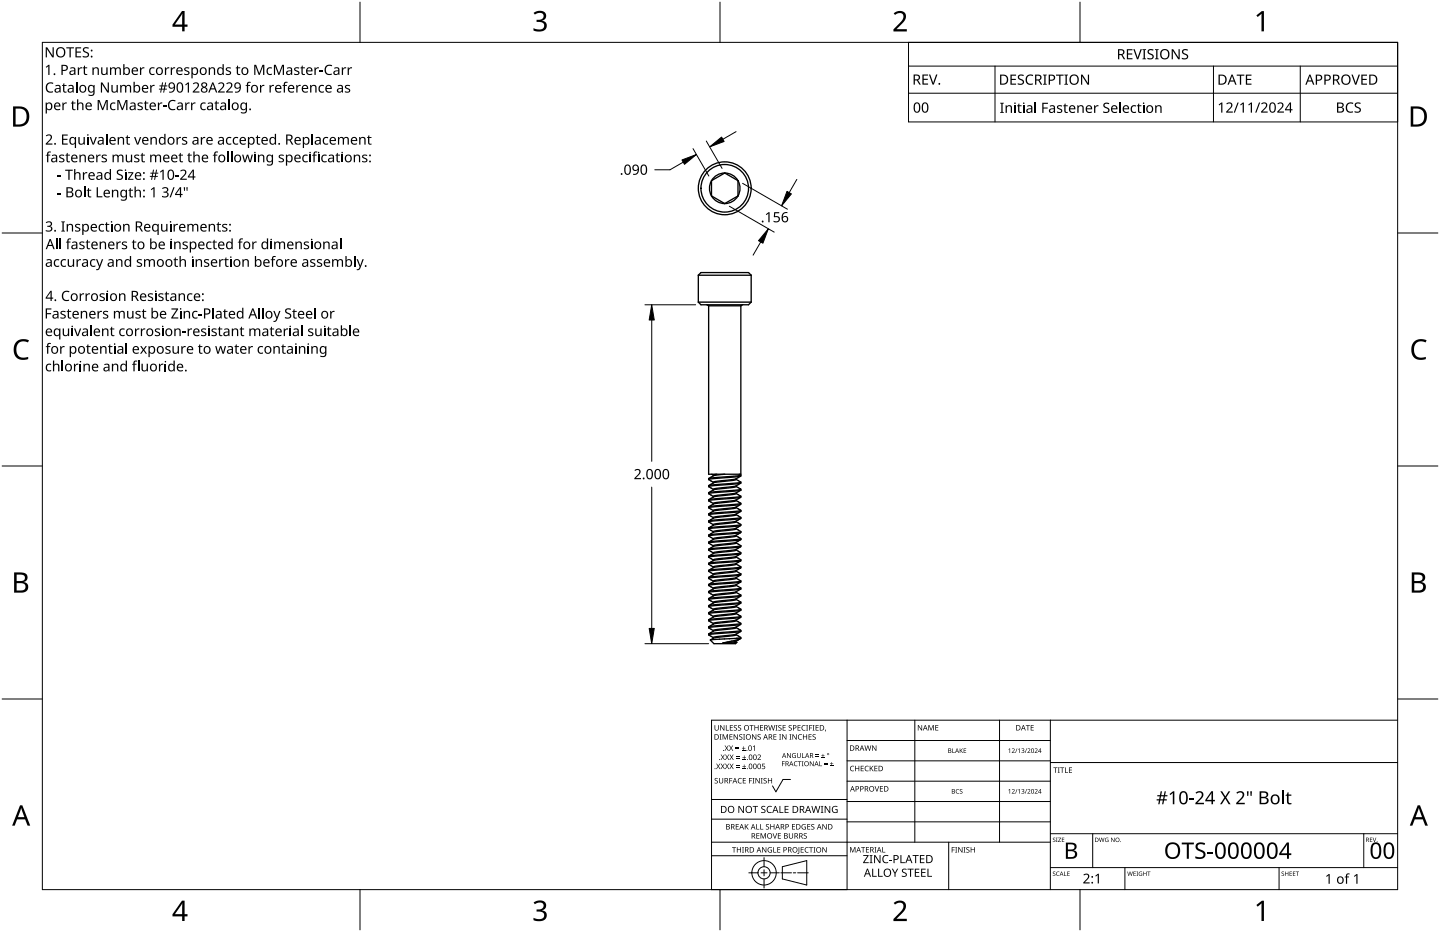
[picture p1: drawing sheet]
<svg xmlns="http://www.w3.org/2000/svg" width="432mm" height="279mm" viewBox="0 0 432 279" stroke-linecap="round" stroke-linejoin="round" font-family="sans-serif">
<g fill="none" stroke="#000" stroke-width=".4">
<path d="M213.4 54.2l-.6 1.9 .1 1.4 .5 1.2M213.4 58.7l1.3 1.5 1.3 .6 1.3 .2M213.4 54.2v4.5M213.4 58.7l3.9 2.3M217.3 51.9l1.4 .2 1.2 .6 1.4 1.5M217.3 51.9l-2 .4-1.1 .8-.8 1.1M217.3 51.9l-3.9 2.3M217.3 51.9l4 2.3M221.3 54.2l.6 1.9-.1 1.4-.5 1.2M221.3 58.7l-1.4 1.5-1.2 .6-1.4 .2M221.3 54.2v4.5M221.3 58.7l-4 2.3"/>
<path d="M209.4 82.5v8.1M209.4 82.5l.8-.8h14.3l.7 .8M209.4 90.6l.8 .8h14.3l.7-.8M209.4 90.6h15.8M209.4 82.5h15.8M212 91.4l.5 .3M212.5 91.7v50.5h9.6v-50.5M212.5 91.7h9.6M222.7 91.4l-.6 .3M225.2 82.5v8.1M212.5 143.5v.3M212.5 145.6v.3"/>
<path d="M212.5 147.7v.3M212.5 149.8v.3M212.5 152v.2M212.5 154.1v.2M212.5 156.2v.3M212.5 158.3v.3M212.5 147.7l1.8-.9 5.9-.7a1.41 1.41 0 0 1 1.7 .4l.2 .2zM212.5 158.3l.7-.4a4.3 4.3 0 0 1 3-.8l4-.5a1.58 1.58 0 0 1 1.9 .6 .59 .59 0 0 1-.9 .3zM212.5 143.7l9.6-1-1.9 1-5.6 .6a1.76 1.76 0 0 1-2.1-.5zM212.5 150.1l9.6-1-1.8 .9-5.7 .7a1.77 1.77 0 0 1-2.1-.6zM212.5 152.3l1.4 .7M212.5 152.3l1-.3 8.6-.8-1.6 .9-6 .7-.6 .3"/>
<path d="M212.5 149.8l.7-.4a4.4 4.4 0 0 1 3.1-.8l3.9-.4a1.6 1.6 0 0 1 1.9 .5l-.9 .3zM212.5 145.9l1.4 .8M212.6 154.4l1.3 .8M212.6 151.9l1.6-.9 5.9-.7 .6-.2 1.4 .8zM213.9 144.8l-1.4 .8M213.9 159.3l6.4-.8 1.8-.9-9.6 1 1.4 .8M213.9 157.5h.1M213.9 144.8h.1M213.9 149h.1M213.9 159.6h.1M214.9 142.2l-1 .3-.5-.3M220.7 143.7h.1"/>
<path d="M220.7 158.5l-.6 .3-6.2 .8M220.7 154.3l-.6 .3-5.7 .6-1.9 1M220.7 143.7l-.6 .3-6.2 .8M220.7 147.8l-6.2 .8-.6 .2M220.8 154.1l-6.9 1M220.8 158.5l1.3 .9-9.6 1 1.4-.8M220.8 154.3l1.3 .8M220.8 143.7l1.3 .8M220.8 154.1h-.1M220.8 147.7l-.1 .1M221.7 142.1l.4 .4-9.6 .9 1.6-.8 3.2-.4M222.1 155.1l-1 .3-8.6 .8"/>
<path d="M222.1 144.9l-8.6 .8-1 .2M222.1 144.9l-1.8 .9-6.4 .9M222.1 144.5l-1 .3-8.6 .8M222.1 155.4l-9.6 1.1M222.1 155.4l-1.8 1-5.7 .6a1.75 1.75 0 0 1-2.1-.5M222.1 153.3l-8.6 .8-.9 .3M222.1 153l-9.6 1M222.1 153.3l-1.3 .8M222.1 153l-1.3-.8-.8 .2-5.6 .7-1.9 .9M222.1 147l-9.6 1 1.4 .8M222.1 147l-1.3 .7M222.1 142.4v.3"/>
<path d="M222.1 144.5v.3M222.1 146.7v.2M222.1 148.8v.2M222.1 150.9v.3M222.1 153v.3M222.1 155.1v.3M222.1 157.2v.3M222.1 159.4v.2M212.5 160.4v.3M212.5 162.5v.3M212.5 164.7v.2M212.5 166.8v.2"/>
<path d="M212.5 168.9v.3M212.5 171v.3M212.5 173.1v.3M212.5 175.2v.3M212.5 179.5v.2M212.5 169.1l9.6-1-.7 .4a4.3 4.3 0 0 1-3 .8l-4 .5a1.58 1.58 0 0 1-1.8-.6zM212.5 167l9.6-1-1.8 1-5.8 .6a1.71 1.71 0 0 1-2-.6zM212.5 166.7l.7-.4a4.4 4.4 0 0 1 3.1-.7l3.9-.5a1.41 1.41 0 0 1 1.7 .4l.2 .2zM212.5 173.4l1.4 .8M212.5 168.9l.7-.4a4.3 4.3 0 0 1 3-.8l4-.5a1.59 1.59 0 0 1 1.9 .6l-.9 .2zM212.5 179.7l9.6-1-1.9 1-5.7 .6a1.76 1.76 0 0 1-2-.5zM212.5 162.8l1.4 .8"/>
<path d="M212.6 162.5l1.5-.9 6-.7 .6-.3 1.4 .9zM212.6 171l1.5-.9 6-.7 .6-.3 1.4 .8zM213.9 176.5l-1.4 .8v.3M213.9 178.7l-1.4 .7M213.9 163.8l-1.4 .8M213.9 176.5l6.3-.8a1.58 1.58 0 0 1 1.9 .5 .6 .6 0 0 1-.9 .3l-8.7 .8M213.9 176.5h.1M213.9 165.9v.1M213.9 168.1h.1M213.9 178.6v.1M213.9 163.8h.1M220.7 177.6l-.6 .2-6.2 .8"/>
<path d="M220.7 179.7l-.6 .2-6 .8-1.5 .8M220.7 160.5l-6.3 .8a1.4 1.4 0 0 1-1.6-.4l-.3-.2 9.6-1-1.4 .8M220.7 175.3l-6.2 .8-.6 .3M220.8 177.4l-6.2 .8-.7 .3M220.8 173.4l-.8 .2-5.6 .7-1.9 .9 9.6-1.1M220.8 162.6l-6.9 1M220.8 177.6l1.3 .8-9.6 1M220.8 179.7l1.3 .8M220.8 177.4l1.3-.8-9.6 1 1.4 .8M220.8 173.4l1.3 .7M220.8 177.4h-.1M220.8 175.3h-.1"/>
<path d="M220.8 168.9h-.1M220.8 162.6h-.1M222.1 172.4l-9.6 1M222.1 163.9l-9.6 1M222.1 163.9l-1.9 .9-5.6 .7a1.76 1.76 0 0 1-2.1-.6M222.1 170.2l-9.6 1.1M222.1 170.2l-1.6 .9-2.3 .4a10 10 0 0 0-4.3 .6l-1.4-.8M222.1 174.5l-9.6 1 1.4 .8M222.1 174.5l-1.3 .8M222.1 163.6l-9.6 1M222.1 163.6l-.2-.2a1.57 1.57 0 0 0-1.9-.4l-6.1 .8M222.1 161.8l-8.6 .8-1 .2"/>
<path d="M222.1 161.8l-1.3 .8M222.1 172l-9.5 1.1M222.1 172l-1.3-.8-.7 .3-6 .7-1.6 .9M222.1 172.1v.3l-1.6 .8-6.6 .9M222.1 161.5v.2M222.1 163.6v.3M222.1 165.7v.3M222.1 167.8v.3M222.1 169.9v.3M222.1 174.2v.2M222.1 176.3v.3M222.1 178.4v.3"/>
<path d="M212.5 190.1l.1 .3 1.3 .7M212.5 181.6v.3M212.5 183.7v.3M212.5 185.8v.3M212.5 187.9v.3M212.5 186.1l9.6-1-.7 .4a4.6 4.6 0 0 1-3.2 .8 10.3 10.3 0 0 0-4.3 .6zM212.5 188.2l1.4 .8M212.5 181.9l1.4 .8M213 191.9l1.1 1.1h6.5l.4-.4-4.2 .2M213 191.8v.1M213.1 191.8h-.1M213.9 187.1l-1.4 .8"/>
<path d="M213.9 191.4l-.8 .4M213.9 187.1l6.3-.8a1.58 1.58 0 0 1 1.9 .5l-.9 .3-8.7 .8M213.9 187.1h.1M213.9 185h.1M220.7 188.1l-.6 .3-6 .7-1.6 .9M220.7 183.9l-.6 .3-6.2 .8M220.7 191.4l-7.6 .4M220.7 190.3h.1M220.7 190.1l-6.3 .8-.5 .2v.3M220.7 192.2l-3.9 .6M220.7 190.3l-.6 .2-6.2 .9M220.8 181.8a9.6 9.6 0 0 1-4.3 .7l-2.4 .3-1.6 .9 9.6-1.1"/>
<path d="M220.8 188.2l1.3 .8M220.8 183.9l1.3 .9-9.6 1 1.4-.8M220.8 190.3l1.3 .8-1.4 .3h1.4M220.8 190.1h-.1M220.8 185.8l-.1 .1M220.8 183.7h-.1M220.8 181.8l1.3 .8M222.1 187.2l-8.6 .8-1 .2M222.1 187.2l-1.6 .9-6 .7-.6 .3M222.1 180.8l-8.6 .8-1 .3M222.1 180.8l-1.8 1-6.4 .8M222.1 189l-.9 .2-8.7 .8"/>
<path d="M222.1 180.5l-9.5 1M222.1 191.4l-1.4 .8M222.1 189.3l-8.7 .8-.8 .3M222.1 189.3l-1.3 .8M222.1 182.9l-9.6 1.1 .4 .2a1.55 1.55 0 0 0 1.9 .3l6-.8M222.1 182.9l-1.3 .8M222.1 191.4l-1.4 .5-3.9 .9M222.1 180.5v.3M222.1 182.6v.3M222.1 184.8v.2M222.1 186.9v.2M222.1 189v.3"/>
<circle cx="217.3" cy="56.4" r="7.9"/>
<circle cx="217.3" cy="56.5" r="7.1"/>
</g>
<path d="M12.7 12.7h406.4v254h-406.4z" fill="none" stroke="#000" stroke-width=".3"/>
<path d="M107.9 .6v12.1M215.9 .6v12.1M323.8 .6v12.1M.6 69.9h12.1M419.1 69.9h12.1M.6 139.7h12.1M419.1 139.7h12.1M.6 209.6h12.1M419.1 209.6h12.1M107.9 266.7v12.1M215.9 266.7v12.1M323.8 266.7v12.1" fill="none" stroke="#000" stroke-width=".3"/>
<g fill="#000">
<path d="M160 3.9a2.36 2.36 0 0 1 3.7 .5 1.49 1.49 0 0 1-1.2 1.8 1.62 1.62 0 0 1 1.5 1.8 1.62 1.62 0 0 1-1.8 1.4l-2.2-.3v-.7a2.16 2.16 0 0 0 3.2-.5 1.23 1.23 0 0 0-1.7-1.3h-.6v-.7a1.55 1.55 0 0 0 2.1-1.1 1.51 1.51 0 0 0-2.6-.4zM268 4a2.07 2.07 0 0 1 2.1-.8 2.07 2.07 0 0 1 1.6 1.7 4 4 0 0 1-1.6 2.6l-1.2 1.2h3v.7h-4v-.6l1.6-1.6a2.6 2.6 0 0 0 1.2-2.9 1.64 1.64 0 0 0-2.3 .2zM376.7 4.6l1.7-1.3h.6v6.1h-.7v-5.3l-1.2 1zM4.9 102.5a3.4 3.4 0 0 1 3.8-.5l-.3 .7a2.3 2.3 0 0 0-2.7 .1 2.3 2.3 0 0 0-.8 2.5 2.15 2.15 0 0 0 3.2 1.8l.4-.1v.7a3 3 0 0 1-3.5-.4 3 3 0 0 1-.8-3.4zM424 102.5a3.4 3.4 0 0 1 3.8-.5l-.3 .7a2.3 2.3 0 0 0-2.7 .1 2.3 2.3 0 0 0-.8 2.5 2.15 2.15 0 0 0 3.2 1.8l.4-.1v.7a3 3 0 0 1-3.5-.4 3 3 0 0 1-.8-3.4zM160 270.6a2.36 2.36 0 0 1 3.7 .5 1.49 1.49 0 0 1-1.2 1.8 1.62 1.62 0 0 1 1.5 1.8 1.62 1.62 0 0 1-1.8 1.4l-2.2-.3v-.7a2.16 2.16 0 0 0 3.2-.5 1.23 1.23 0 0 0-1.7-1.3h-.6v-.7a1.55 1.55 0 0 0 2.1-1.1 1.51 1.51 0 0 0-2.6-.4zM268 270.7a2.07 2.07 0 0 1 2.1-.8 2.07 2.07 0 0 1 1.6 1.7 4 4 0 0 1-1.6 2.6l-1.2 1.2h3v.7h-4v-.6l1.6-1.6a2.6 2.6 0 0 0 1.2-2.9 1.64 1.64 0 0 0-2.3 .2zM376.7 271.3l1.7-1.3h.6v6.1h-.7v-5.3l-1.2 1z"/>
<path d="M54.6 3.3h.8v4.1h.8v.6h-.8v1.4h-.8v-1.4h-2.9v-.6zM54.6 4.1l-2.2 3.3h2.2z"/>
<path d="M3.9 31.9h1.9a3 3 0 0 1 3 3.1 3 3 0 0 1-3.2 3h-1.7zM4.7 32.6v4.7h.8a2.39 2.39 0 0 0 2.5-2.1 2.39 2.39 0 0 0-2-2.6z"/>
<path d="M423 31.9h1.9a3 3 0 0 1 3 3.1 3 3 0 0 1-3.2 3h-1.7zM423.8 32.6v4.7h.8a2.39 2.39 0 0 0 2.5-2.1 2.39 2.39 0 0 0-2-2.6z"/>
<path d="M4.2 171.6h1.8a1.71 1.71 0 0 1 2.2 1.8 1.39 1.39 0 0 1-1.1 1.1 1.64 1.64 0 0 1 1.3 2 1.64 1.64 0 0 1-2 1.2h-2.2zM5 174.8v2.2h1.2a1.15 1.15 0 0 0 1.5-1.1 1.15 1.15 0 0 0-1.5-1.1zM5 172.3v1.9h1.1a1.04 1.04 0 0 0 1.4-1.1 1.04 1.04 0 0 0-1.5-.8z"/>
<path d="M423.3 171.6h1.8a1.71 1.71 0 0 1 2.2 1.8 1.39 1.39 0 0 1-1.1 1.1 1.64 1.64 0 0 1 1.3 2 1.64 1.64 0 0 1-2 1.2h-2.2zM424.1 174.8v2.2h1.2a1.15 1.15 0 0 0 1.5-1.1 1.15 1.15 0 0 0-1.5-1.1zM424.1 172.3v1.9h1.1a1.04 1.04 0 0 0 1.4-1.1 1.04 1.04 0 0 0-1.5-.8z"/>
<path d="M6 241.4h.7l2.4 6.1h-.8l-.8-1.9h-2.4l-.7 1.9h-.8zM6.3 242.2l-.9 2.8h1.9z"/>
<path d="M425.1 241.4h.7l2.4 6.1h-.8l-.8-1.9h-2.4l-.7 1.9h-.8zM425.4 242.2l-.9 2.8h1.9z"/>
<path d="M54.6 270h.8v4.1h.8v.6h-.8v1.4h-.8v-1.4h-2.9v-.6zM54.6 270.8l-2.2 3.3h2.2z"/>
</g>
<g fill="none" stroke="#000" stroke-width=".3">
<path d="M254 215.9v50.8h-40.6v-50.8h205.7M274.3 215.9v36.6M299.7 215.9v36.6M315 215.9v50.8M213.4 239.7h40.6M237 233.7h-2.2l-2.1 3.7-1.1-1.8M254 222h61M254 228.1h61M254 234.2h61M315 228.6h104.1M213.4 256.5h40.6M213.4 252.5h101.6"/>
<path d="M213.4 245.6h40.6M229.1 257.1v2.7M234.6 259.8l7.3-1.8v7.3l-7.3-1.8zM254 240.3h61M254 246.4h61M284.5 252.5v14.2M315 249.9h104.1M327.7 249.9v10.2M408.9 249.9v10.2M224.5 261.7h2.8M228.2 261.7h1.8M229.1 260.7v1.9"/>
<path d="M229.1 263.5v2.7M230.9 261.7h2.8M234.1 261.7h3.2M237.9 261.7h.7M239.2 261.7h3.2M315 260.1h104.1M337.3 260.1v6.6M383.5 260.1v6.6"/>
<circle cx="229.1" cy="261.7" r="1.83"/>
<circle cx="229.1" cy="261.7" r="3.7"/>
</g>
<g fill="#000">
<path d="M214.3 217.4h.2v1a.42 .42 0 0 0 .4 .5 .42 .42 0 0 0 .4-.5v-1h.2v1a.62 .62 0 0 1-.6 .6 .62 .62 0 0 1-.6-.6zM215.9 217.4h.3l.8 1.3v-1.3h.2v1.6h-.2l-.9-1.3v1.3h-.2zM217.7 217.4h.2v1.4h.7v.2h-.9zM218.9 217.4h.9v.2h-.7v.5h.6v.1h-.6v.6h.7v.2h-.9zM220.1 217.5l.6-.1 .3 .1-.1 .1a.38 .38 0 0 0-.5-.1 .38 .38 0 0 0-.1 .5 .38 .38 0 0 0 .4 .2 .53 .53 0 0 1 .2 .8 .53 .53 0 0 1-.8 0v-.2a.41 .41 0 0 0 .6 .1 .41 .41 0 0 0 .1-.6 .41 .41 0 0 0-.5-.1zM221.4 217.5l.5-.1 .3 .1v.1a.38 .38 0 0 0-.5-.1 .38 .38 0 0 0-.2 .5 .38 .38 0 0 0 .5 .2 .53 .53 0 0 1 .1 .8 .53 .53 0 0 1-.8 0l.1-.2a.41 .41 0 0 0 .5 .1 .41 .41 0 0 0 .1-.6 .41 .41 0 0 0-.5-.1zM224.8 217.4h1.2v.2h-.5v1.4h-.2v-1.4h-.5zM226.2 217.4h.2v.7h.9v-.7h.2v1.6h-.2v-.7h-.9v.7h-.2zM227.9 217.4h.9v.2h-.7v.5h.7v.1h-.7v.6h.7v.2h-.9zM230.4 217.4h.2l.3 1.4 .4-1.4h.2l.4 1.4 .3-1.4h.2l-.4 1.6h-.2l-.4-1.4-.4 1.4h-.2zM232.6 217.4h.5l-.2 .2v1.2l.2 .2h-.5l.1-.2v-1.2zM233.4 217.5l.6-.1 .3 .1v.1a.38 .38 0 0 0-.5-.1 .38 .38 0 0 0-.2 .5 .38 .38 0 0 0 .5 .2 .53 .53 0 0 1 .1 .8 .53 .53 0 0 1-.8 0l.1-.2a.41 .41 0 0 0 .5 .1 .41 .41 0 0 0 .1-.6 .41 .41 0 0 0-.5-.1z"/>
<path d="M234.7 217.4h.9v.2h-.7v.5h.7v.1h-.7v.6h.7v.2h-.9zM236.5 217.5l.6-.1 .3 .1v.1a.38 .38 0 0 0-.5-.1 .38 .38 0 0 0-.2 .5 .38 .38 0 0 0 .5 .2 .53 .53 0 0 1 .1 .8 .53 .53 0 0 1-.8 0l.1-.2a.41 .41 0 0 0 .5 .1 .41 .41 0 0 0 .1-.6 .41 .41 0 0 0-.5-.1zM239.2 217.4h.9v.2h-.7v.5h.6v.1h-.6v.6h.7v.2h-.9zM240.5 217.6l.6-.2 .5 .1-.1 .1a.65 .65 0 0 0-1 .6 .65 .65 0 0 0 1 .6 .77 .77 0 0 1-1.1-.1 .77 .77 0 0 1 .1-1.1zM241.7 217.4h.6l-.2 .2v1.2l.2 .2h-.6l.2-.2v-1.2zM242.6 217.4h.9v.2h-.7v.5h.7v.2h-.7v.7h-.2zM243.7 217.4h.6l-.2 .2v1.2l.2 .2h-.6l.2-.2v-1.2zM244.6 217.4h.9v.2h-.7v.5h.6v.1h-.6v.6h.7v.2h-.9zM247.5 218.7l.2 .1-.3 .5zM275.2 217.4h.3l.8 1.3v-1.3h.2v1.6h-.2l-.9-1.4v1.4h-.2zM278.4 217.4h.3l.5 1.3 .5-1.3h.3v1.6h-.2v-1.4l-.7 1.4-.5-1.4v1.4h-.2zM280.5 217.4h.9v.1h-.7v.6h.6v.1h-.6v.6h.7v.2h-.9z"/>
<path d="M307.6 217.4h1.2v.1h-.5v1.5h-.2v-1.5h-.5zM309.1 217.4h.9v.1h-.7v.6h.6v.1h-.6v.6h.7v.2h-.9zM214.4 233.4l.5-.2 .3 .1v.2a.38 .38 0 0 0-.5-.2 .38 .38 0 0 0-.2 .5 .38 .38 0 0 0 .5 .2 .53 .53 0 0 1 .2 .8 .53 .53 0 0 1-.8 0v-.2a.41 .41 0 0 0 .5 .1 .41 .41 0 0 0 .1-.5 .41 .41 0 0 0-.5-.2zM214.8 228.9h.2l.4 .7 .4-.7h.2l-.5 .8 .5 .9h-.2l-.4-.7-.5 .7h-.2l.6-.9zM215.8 220.1h.6l-.2 .2v1.3l.2 .1h-.6l.2-.1v-1.3zM215.6 233.2h.2v1.1a.42 .42 0 0 0 .4 .4 .42 .42 0 0 0 .4-.4v-1.1h.2v1.1a.62 .62 0 0 1-.6 .6 .62 .62 0 0 1-.6-.6zM216.1 228.9h.2l.4 .7 .4-.7h.2l-.5 .8 .6 .9h-.3l-.4-.7-.4 .7h-.3l.6-.9zM216.1 226.2h.2l.4 .6 .4-.6h.2l-.5 .8 .6 .8h-.3l-.4-.7-.4 .7h-.2l.5-.8zM216.7 220.1h.3l.5 1.3 .5-1.3h.3v1.6h-.2v-1.4l-.7 1.4-.5-1.4v1.4h-.2zM217.3 223.5h.2l.4 .6 .4-.6h.2l-.5 .8 .5 .8h-.2l-.4-.7-.4 .7h-.3l.6-.8zM217.4 228.9h.2l.4 .7 .4-.7h.2l-.5 .8 .6 .9h-.2l-.5-.7-.4 .7h-.2l.5-.9zM217.4 226.2h.3l.3 .6 .4-.6h.3l-.5 .8 .5 .8h-.2l-.5-.7-.4 .7h-.2l.5-.8z"/>
<path d="M218.7 233.2h.9v.2h-.7v.6h.6v.2h-.6v.7h-.2zM218.7 220.1h.9v.2h-.7v.5h.7v.2h-.7v.6h.7v.1h-.9zM218.6 223.5h.2l.4 .6 .4-.6h.2l-.5 .8 .6 .8h-.3l-.4-.7-.4 .7h-.2l.5-.8zM218.7 228.9h.3l.4 .7 .4-.7h.2l-.5 .8 .5 .9h-.2l-.4-.7-.5 .7h-.2l.5-.9zM218.8 226.2h.2l.4 .6 .4-.6h.2l-.5 .8 .5 .8h-.2l-.4-.7-.5 .7h-.2l.6-.8zM220.6 224.5h1v.1h-1zM220.6 224h1v.2h-1zM220.7 229.9h1.1v.2h-1.1zM220.7 229.5h1.1v.1h-1.1zM220.8 227.2h1v.1h-1zM220.8 226.7h1v.2h-1zM220 220.1h.2l.9 1.4v-1.4h.2v1.6h-.3l-.8-1.3v1.3h-.2z"/>
<path d="M221.4 233.4l.6-.2 .5 .1-.1 .2a.65 .65 0 0 0-1 .6 .65 .65 0 0 0 1 .5 .77 .77 0 0 1-1.1-.1 .77 .77 0 0 1 .1-1.1zM222.5 224.9h1v.2h-1zM222.6 230.4h1.1v.2h-1.1zM222.6 227.7h1.1v.1h-1.1zM221.7 220.3l.6-.2 .3 .1-.1 .2a.38 .38 0 0 0-.5-.2 .38 .38 0 0 0-.1 .5 .38 .38 0 0 0 .5 .2 .53 .53 0 0 1 .1 .8 .53 .53 0 0 1-.8 0v-.2a.41 .41 0 0 0 .6 .1 .41 .41 0 0 0 .1-.5 .41 .41 0 0 0-.5-.2zM222.9 223.7h.2v.5h.4v.2h-.4v.4h-.2v-.4h-.4v-.2h.4zM223.1 229.2h.1v.5h.5v.1h-.5v.5h-.1v-.5h-.5v-.1h.5zM223.1 226.5h.1v.4h.5v.2h-.5v.5h-.1v-.5h-.5v-.2h.5zM222.8 220.1h.6l-.2 .2v1.3l.2 .1h-.6l.2-.1v-1.3zM222.7 233.2h.9v.2h-.7v.5h.7v.2h-.7v.6h.7v.2h-.9zM224.6 233.2h.9v.2h-.7v.6h.7v.2h-.7v.7h-.2zM225.6 233.2h.6l-.2 .2v1.3l.2 .2h-.6l.2-.2v-1.3z"/>
<path d="M225.8 223.8l.6-.3v1.6h-.2v-1.4l-.3 .3zM225.5 220.1h.2l.9 1.4v-1.4h.2v1.6h-.3l-.8-1.3v1.3h-.2zM226.5 233.2h.3l.8 1.4v-1.4h.2v1.7h-.2l-.9-1.4v1.4h-.2zM227.2 220.3l.6-.2 .3 .1-.1 .2a.38 .38 0 0 0-.5-.2 .38 .38 0 0 0-.1 .5 .38 .38 0 0 0 .5 .2 .53 .53 0 0 1 .1 .8 .53 .53 0 0 1-.8 0v-.2a.41 .41 0 0 0 .6 .1 .41 .41 0 0 0 .1-.5 .41 .41 0 0 0-.5-.2zM227.1 226.4a.58 .58 0 0 1 1 0 .58 .58 0 0 1-.4 .9l-.3 .4h.8v.1h-1.1l.4-.6a.43 .43 0 0 0 .5-.5 .43 .43 0 0 0-.6-.3zM228.1 233.2h.6l-.2 .2v1.3l.2 .2h-.6l.2-.2v-1.3zM228.5 228.9h.8v.2h-.6v.5a.54 .54 0 0 1 .7 .2 .54 .54 0 0 1-.2 .7 .54 .54 0 0 1-.8-.2 .43 .43 0 0 0 .6 .2 .43 .43 0 0 0 .2-.6 .43 .43 0 0 0-.6-.1zM229 233.4l.6-.2 .3 .1-.1 .2a.38 .38 0 0 0-.5-.2 .38 .38 0 0 0-.1 .5 .38 .38 0 0 0 .5 .2 .53 .53 0 0 1 .1 .8 .53 .53 0 0 1-.8 0v-.2a.41 .41 0 0 0 .6 .1 .41 .41 0 0 0 .1-.5 .41 .41 0 0 0-.5-.2zM230.3 233.2h.2v.7h.8v-.7h.2v1.7h-.2v-.8h-.8v.8h-.2zM231.9 220.1h.9v.2h-.7v.5h.7v.2h-.7v.6h.7v.1h-.9zM233.6 220.1h.6l-.2 .2v1.3l.2 .1h-.6l.2-.1v-1.3zM234.5 228.2h.8v.2h-.6v.5h.6v.2h-.6v.6h-.2z"/>
<path d="M234.5 220.1h.3l.8 1.4v-1.4h.2v1.6h-.2l-.9-1.3v1.3h-.2zM236 225.8h.2l.8 1.2v-1.2h.1v1.4h-.2l-.8-1.2 .1 1.2h-.2zM236.7 220.1h.6l-.2 .2v1.3l.2 .1h-.6l.2-.1v-1.3zM237.7 226l.5-.2h.5l-.2 .2a.6 .6 0 0 0-.8 .5 .6 .6 0 0 0 .8 .6v-.5l-.3-.1h.5v.7a.8 .8 0 0 1-1.1-.2 .8 .8 0 0 1 .1-1zM238.2 228.4l.6-.2 .4 .1-.1 .1a.58 .58 0 0 0-.9 .6 .58 .58 0 0 0 .9 .5 .69 .69 0 0 1-1-.1 .69 .69 0 0 1 .1-1zM237.6 220.1h.3l.8 1.4v-1.4h.2v1.6h-.2l-.9-1.3v1.3h-.2zM239.2 228.2h1.1v.2h-.4v1.3h-.2v-1.3h-.5zM239.5 220.3l.5-.2 .5 .1-.1 .2a.65 .65 0 0 0-.9 .6 .65 .65 0 0 0 .9 .5 .77 .77 0 0 1-1.1-.1 .77 .77 0 0 1 .2-1.1zM239 225.8h.2v.9a.38 .38 0 0 0 .4 .4 .38 .38 0 0 0 .3-.4v-.9h.2v.9a.56 .56 0 0 1-.5 .5 .56 .56 0 0 1-.6-.5zM240.5 225.8h.2v1.3h.6v.1h-.8zM240.4 228.2h.6l-.2 .2v1.1l.2 .2h-.6l.2-.2v-1.1zM240.8 220.1h.2v.7h.8v-.7h.2v1.6h-.2v-.7h-.8v.7h-.2z"/>
<path d="M242.5 220.1h.9v.2h-.7v.5h.6v.2h-.6v.6h.7v.1h-.9zM242.8 228.2h.3l.7 1.2v-1.2h.2v1.5h-.2l-.8-1.2v1.2h-.2zM244.6 226.6l.9 .2zM244.6 226.2l.9 .2zM243.7 220.3l.6-.2 .3 .1-.1 .2a.38 .38 0 0 0-.5-.2 .38 .38 0 0 0-.1 .5 .38 .38 0 0 0 .5 .2 .53 .53 0 0 1 .1 .8 .53 .53 0 0 1-.8 0v-.2a.41 .41 0 0 0 .6 .1 .41 .41 0 0 0 .1-.5 .41 .41 0 0 0-.5-.2zM245.7 228.2h.2v1.3h.6v.2h-.8zM246.3 227.1l1 .1zM246.7 226l.1 .4h.5l-.5 .2v.4l-.1-.4h-.4l.4-.2zM247.2 229.1l.9 .1zM247.2 228.7l.9 .1zM248.9 229.5l1 .2zM249.3 228.5l.1 .4h.5l-.5 .1v.5l-.1-.5h-.4l.4-.1z"/>
<path d="M255.1 229.8l.6-.2 .4 .1-.1 .1a.65 .65 0 0 0-.9 .6 .65 .65 0 0 0 1 .6 .77 .77 0 0 1-1.1-.1 .77 .77 0 0 1 .1-1.1zM256.4 229.6h.2v.7h.9v-.7h.2v1.6h-.2v-.8h-.9v.8h-.2zM258.1 229.6h.9v.2h-.7v.5h.7v.1h-.7v.6h.7v.2h-.9zM259.5 229.8l.6-.2 .4 .1-.1 .1a.65 .65 0 0 0-.9 .6 .65 .65 0 0 0 .9 .6 .77 .77 0 0 1-1.1-.1 .77 .77 0 0 1 .2-1.1zM259.2 223.5h.2l.4 1.3 .3-1.3h.2l.4 1.3 .4-1.3h.2l-.5 1.6h-.2l-.4-1.4-.3 1.4h-.3zM260.8 229.6h.2v.8l.7-.8h.3l-.7 .7 .7 .9h-.3l-.5-.8-.2 .8h-.2zM262.3 235.7h.2l.4 1.4 .5-1.4h.2l-.5 1.6h-.3zM261.5 223.5h.3l.8 1.3v-1.3h.2v1.6h-.2l-.9-1.4v1.4h-.2zM262.2 229.6h.9v.2h-.7v.5h.7v.1h-.7v.6h.7v.2h-.9zM263.9 235.7h.9v.2h-.7v.5h.6v.1h-.6v.6h.7v.2h-.9zM285.6 224.4h.1v1.2l.6 .1h-.7zM286.8 236.7l.4-.2 .4 .1-.1 .2a.55 .55 0 0 0-.7 .5 .55 .55 0 0 0 .8 .4 .64 .64 0 0 1-1-.1 .64 .64 0 0 1 .2-.9z"/>
<path d="M287.9 236.7l.4-.2 .2 .3a.33 .33 0 0 0-.4-.1 .33 .33 0 0 0-.1 .4 .33 .33 0 0 0 .4 .1 .43 .43 0 0 1 0 .7 .43 .43 0 0 1-.6-.2 .33 .33 0 0 0 .5 .2 .33 .33 0 0 0 0-.5l-.5-.3zM287.8 224.4h.2v.6l.8-.6-.6 .6 .6 .7-.7-.6-.1 .6h-.2zM289 224.4h.7l-.6 .1v.4h.6l-.6 .2v.5l.6 .1h-.7zM302.4 224.7l.5-.3v1.3h-.2v-1.2zM302.4 236.8l.5-.2v1.3h-.2v-1.2zM303.4 224.5a.49 .49 0 0 1 .8 .1 .49 .49 0 0 1-.3 .7l-.3 .3 .7 .1h-.9l.4-.5a.37 .37 0 0 0 .3-.5 .37 .37 0 0 0-.6-.1zM303.4 236.7a.49 .49 0 0 1 .8 0 .49 .49 0 0 1-.3 .8l-.3 .3 .7 .1h-.9l.4-.5a.37 .37 0 0 0 .3-.5 .37 .37 0 0 0-.6-.1zM304.9 224.4h.2l-.7 1.3zM304.9 236.6h.2l-.7 1.3zM305.3 224.7l.5-.3v1.3h-.2v-1.2zM305.3 236.8l.5-.2v1.3h-.2v-1.2zM306.3 224.5a.42 .42 0 0 1 .7-.2 .42 .42 0 0 1-.2 .7 .44 .44 0 0 1 .3 .7 .44 .44 0 0 1-.7 0l-.1-.2a.35 .35 0 0 0 .5 .2 .35 .35 0 0 0 0-.6l-.3-.1a.3 .3 0 0 0 .4-.2 .3 .3 0 0 0-.1-.4 .3 .3 0 0 0-.4 .2z"/>
<path d="M306.3 236.7a.42 .42 0 0 1 .7-.2 .42 .42 0 0 1-.2 .7 .44 .44 0 0 1 .3 .7 .44 .44 0 0 1-.7 0l-.1-.2a.35 .35 0 0 0 .5 .2 .35 .35 0 0 0 0-.6l-.3-.2a.3 .3 0 0 0 .4-.1 .3 .3 0 0 0-.1-.4 .3 .3 0 0 0-.4 .2zM307.8 224.4h.2l-.7 1.3zM307.8 236.6h.2l-.7 1.3zM308.1 224.5a.49 .49 0 0 1 .8 .1 .49 .49 0 0 1-.3 .7l-.3 .3 .7 .1h-.9l.3-.5a.37 .37 0 0 0 .4-.5 .37 .37 0 0 0-.6-.1zM308.1 236.7a.49 .49 0 0 1 .8 0 .49 .49 0 0 1-.3 .8l-.3 .3 .7 .1h-.9l.3-.5a.37 .37 0 0 0 .4-.5 .37 .37 0 0 0-.6-.1zM310.3 224.5a.49 .49 0 0 1 .8 .1 .49 .49 0 0 1-.3 .7l-.3 .3 .7 .1h-.9l.3-.5a.37 .37 0 0 0 .4-.5 .37 .37 0 0 0-.6-.1zM310.3 236.7a.49 .49 0 0 1 .8 0 .49 .49 0 0 1-.3 .8l-.3 .3 .7 .1h-.9l.3-.5a.37 .37 0 0 0 .4-.5 .37 .37 0 0 0-.6-.1zM315.9 230.1h1.2v.1h-.5v1.5h-.2v-1.5h-.5zM317.2 230.1h.6l-.2 .1v1.3l.2 .2h-.6l.2-.2v-1.3zM317.9 230.1h1.2v.1h-.5v1.5h-.2v-1.5h-.5zM319.4 230.1h.2v1.4h.7v.2h-.9zM320.5 230.1h.9v.1h-.7v.6h.7v.1h-.7v.6h.7v.2h-.9z"/>
<path d="M356.7 239.4h1.3v.5h-1.3zM373.9 237.2h.5l-.1 1.4h-.3zM374.9 237.2h.5l-.1 1.4h-.3zM219.5 254h1.2v.1h-.5v1.5h-.2v-1.5h-.5zM220.6 247.1h.9v.1h-.7v.5h.7v.2h-.7v.6h.7v.2h-.9zM221 254h.2v.6h.8v-.6h.2v1.6h-.2v-.8h-.8v.8h-.2zM221.4 241.6h.3l1.1 1.8v-1.8h.3v2.1h-.3l-1.1-1.7v1.7h-.3zM222.5 254h.6l-.2 .1v1.3l.2 .2h-.6l.2-.2v-1.3zM223.3 247.1h.2v.8l.8-.8h.2l-.6 .7 .6 .9h-.2l-.6-.8-.2 .8h-.2zM225.7 241.6h1.6v.2h-.7v1.9h-.2v-1.9h-.7zM226.8 247.1h.2v1.4h.7v.2h-.9zM226.8 249.8h.9v.2h-.7v.5h.7v.1h-.7v.6h.7v.2h-.9z"/>
<path d="M228 247.1h.2v1.4h.7v.2h-.9zM228.1 249.8h.3l.5 1.3 .5-1.3h.3v1.6h-.2v-1.4l-.7 1.4-.6-1.4 .1 1.4h-.2zM228.4 241.8l.4-.2 .7 .1-.2 .2a.44 .44 0 0 0-.8 .1 .44 .44 0 0 0 .6 .6 .66 .66 0 0 1 .4 .9 .66 .66 0 0 1-1 .2l-.3-.1v-.2l.3 .1a.47 .47 0 0 0 .8-.3 .47 .47 0 0 0-.6-.5l-.4-.4zM228.5 254h.3l.8 1.3v-1.3h.2v1.6h-.2l-.9-1.4v1.4h-.2zM229.7 247.2l.6-.2 .3 .1v.2a.38 .38 0 0 0-.5-.1 .38 .38 0 0 0-.2 .4 .38 .38 0 0 0 .5 .2 .53 .53 0 0 1 .1 .8 .53 .53 0 0 1-.8 .1v-.2a.41 .41 0 0 0 .6 0 .41 .41 0 0 0 .1-.5 .41 .41 0 0 0-.5-.2zM230.1 241.9l.8-.3 .6 .1-.1 .2a.84 .84 0 0 0-1.3 .8 .84 .84 0 0 0 1.3 .7v.3a1.1 1.1 0 0 1-1.4-.4 1.1 1.1 0 0 1 .1-1.4zM230.4 254.2l.7-.3 .4 .1-.1 .2a.67 .67 0 0 0-1 .5 .67 .67 0 0 0 .9 .7v-.5h-.4v-.2h.6v.8a.88 .88 0 0 1-1.2-.2 .88 .88 0 0 1 .1-1.1zM231.7 249.8h.2l.5 1.4 .4-1.4h.2l-.5 1.6h-.2zM231.9 254h.2v1.4h.7v.2h-.9zM231 247.1h.2v.6h.8v-.6h.2v1.6h-.2v-.8h-.8v.8h-.2zM233.7 241.6h.3v1.9h.9v.2h-1.2zM233.1 254h.9v.1h-.7v.5h.6v.2h-.6v.6h.7v.2h-.9z"/>
<path d="M233.3 249.8h.9v.2h-.7v.5h.6v.1h-.6v.6h.7v.2h-.9zM235.3 241.6h1.2v.2h-1v.7h.9v.2h-.9v.8h1v.2h-1.2zM236.6 249.8h.2v1a.42 .42 0 0 0 .4 .4 .42 .42 0 0 0 .4-.4v-1h.2v1a.62 .62 0 0 1-.6 .6 .62 .62 0 0 1-.6-.6zM237.5 247.1h.9v.1h-.7v.5h.7v.2h-.7v.6h.7v.2h-.9zM239.5 254h.2v1.7l-.5 .3-.1-.2 .4-.2zM240.1 254h.9v.1h-.7v.5h.7v.2h-.7v.6h.7v.2h-.9zM240.5 247.3l.8-.3 .3 .1v.2a.67 .67 0 0 0-1.1 .5 .67 .67 0 0 0 1 .7v-.5h-.4v-.2h.6v.8a.88 .88 0 0 1-1.2-.2 .88 .88 0 0 1 0-1.1zM241.1 249.9l.5-.1h.3v.2a.38 .38 0 0 0-.5-.1 .38 .38 0 0 0-.2 .5 .38 .38 0 0 0 .5 .2 .53 .53 0 0 1 .2 .8 .53 .53 0 0 1-.9 0l.1-.2a.41 .41 0 0 0 .5 .1 .41 .41 0 0 0 .1-.6 .41 .41 0 0 0-.5-.1zM241.5 254.2l.6-.3 .4 .1-.1 .2a.65 .65 0 0 0-.9 .6 .65 .65 0 0 0 .9 .6 .77 .77 0 0 1-1.1-.1 .77 .77 0 0 1 .2-1.1zM242.1 247.1h.9v.1h-.7v.5h.6v.2h-.6v.6h.7v.2h-.9zM242.6 254h1.2v.1h-.5v1.5h-.2v-1.5h-.5zM243.3 247.2l.6-.2 .3 .1-.1 .2a.38 .38 0 0 0-.5-.1 .38 .38 0 0 0-.1 .4 .38 .38 0 0 0 .5 .2 .53 .53 0 0 1 .1 .8 .53 .53 0 0 1-.8 .1v-.2a.41 .41 0 0 0 .6 0 .41 .41 0 0 0 .1-.5 .41 .41 0 0 0-.5-.2z"/>
<path d="M243.9 254h.6l-.2 .1v1.3l.2 .2h-.6l.2-.2v-1.3zM243.3 241.6h.3l.4 1.8 .5-1.8h.3l.5 1.8 .4-1.8h.3l-.6 2.1h-.3l-.5-1.8-.5 1.8h-.2zM246.1 241.6h.8l-.3 .2v1.7l.3 .2h-.8l.3-.2v-1.7zM246.6 254h.2l.9 1.3v-1.3h.2v1.6h-.3l-.8-1.4v1.4h-.2zM246.6 247.1h.2l.9 1.3v-1.3h.2v1.6h-.3l-.8-1.4v1.4h-.2zM247.3 241.6h.3l1.1 1.8v-1.8h.3v2.1h-.3l-1.2-1.7v1.7h-.2zM249.7 241.9l1-.3 .4 .1-.1 .2a.87 .87 0 0 0-1.3 .7 .87 .87 0 0 0 1.2 .9v-.7h-.5v-.2h.8v1a1.15 1.15 0 0 1-1.5-.2 1.15 1.15 0 0 1 0-1.5zM254.9 253.9h.3l.5 1.4 .5-1.4h.3v1.7h-.2v-1.5l-.7 1.5-.5-1.5v1.5h-.2zM258.2 253.9h1.2v.2h-.5v1.5h-.2v-1.5h-.5zM258.9 256.3h1.6l-1.3 2.2h1.3v.3h-1.7l1.3-2.2h-1.2zM259.7 253.9h.9v.2h-.7v.5h.6v.2h-.6v.6h.7v.2h-.9zM260.8 256.3h.8l-.2 .3v1.9l.2 .3h-.8l.3-.3v-1.9z"/>
<path d="M262.2 253.9h.6l-.2 .2v1.3l.2 .2h-.6l.2-.2v-1.3zM262.1 256.3h.4l1.3 2v-2h.2v2.5h-.3l-1.3-2.1v2.1h-.3zM264.6 253.9h.2v1.5h.7v.2h-.9zM264.9 256.6l.8-.3 .7 .1-.1 .3a.97 .97 0 0 0-1.4 .9 .97 .97 0 0 0 1.4 .8v.3a1.27 1.27 0 0 1-1.6-.4 1.27 1.27 0 0 1 .2-1.7zM266.7 257.7h.8v.3h-.8zM270 256.3h.3v2.2h1.1v.3h-1.4zM273.7 256.3h1.8v.3h-.8v2.2h-.3v-2.2h-.7zM275.8 256.3h1.4v.3h-1v.8h.9v.2h-.9v.9h1v.3h-1.4zM285.4 254h.9v.1h-.7v.6h.6v.2h-.6v.7h-.2zM286.4 254h.6l-.2 .1v1.3l.2 .2h-.6l.2-.2v-1.3zM287.3 254h.3l.8 1.3v-1.3h.2v1.6h-.2l-.9-1.4v1.4h-.2zM288.9 254h.6l-.2 .1v1.3l.2 .2h-.6l.2-.2v-1.3z"/>
<path d="M289.8 254.1l.6-.2 .3 .1-.1 .2a.38 .38 0 0 0-.5-.1 .38 .38 0 0 0-.1 .5 .38 .38 0 0 0 .5 .1 .53 .53 0 0 1 .1 .8 .53 .53 0 0 1-.8 .1v-.2a.41 .41 0 0 0 .6 0 .41 .41 0 0 0 .1-.5 .41 .41 0 0 0-.5-.2zM291.1 254h.2v.6h.8v-.6h.2v1.6h-.2v-.8h-.8v.8h-.2zM315.8 251.2l.4-.1 .2 .2a.32 .32 0 0 0-.4-.1 .32 .32 0 0 0-.1 .5 .32 .32 0 0 0 .4 .1 .41 .41 0 0 1 0 .6 .41 .41 0 0 1-.6-.2 .31 .31 0 0 0 .5 .2 .31 .31 0 0 0 0-.5l-.5-.3zM316.7 251.1h.4l-.1 .2 .1 1.1h-.4l.1-.1zM317.3 251.1h.9l-.7 1.2 .7 .1h-.9l.7-1.1zM318.4 251.1h.7l-.5 .2v.4h.5l-.5 .1v.5l.5 .1h-.7zM329.5 251.1h.2l.3 1.1 .3-1.1h.1l.4 1.1 .2-1.1h.2l-.4 1.3h-.1l-.3-1.1-.3 1.1h-.2zM331.5 251.3l.9-.1-.3 .1a.53 .53 0 0 0-.6 .5 .53 .53 0 0 0 .7 .5v-.4l-.3-.2h.5v.7a.71 .71 0 0 1-.9-.2 .71 .71 0 0 1 0-.9zM333.2 251.1l.9 1.1v-1.1h.1v1.3l-.9-1.1-.1 1.1zM350.7 238l1-.8h.4v3.9h-.4v-3.4l-.8 .7zM354.4 252.6h3.6v.5h-1.5v4.3h-.6v-4.3h-1.5zM358.5 237.6a1.26 1.26 0 0 1 1.7-.4 1.26 1.26 0 0 1 .5 1.7l-1.6 1.8h1.9v.4h-2.6v-.4l1.6-1.6a.89 .89 0 0 0 .2-1.4 .89 .89 0 0 0-1.5 .2z"/>
<path d="M358.7 253a2.3 2.3 0 0 1 2.7-.2l-.2 .5a1.41 1.41 0 0 0-2.1 .3 1.83 1.83 0 0 0 1.7 1.4 1.36 1.36 0 0 1 .6 1.7 1.36 1.36 0 0 1-1.6 .8l-1.4-.2v-.6a1.72 1.72 0 0 0 2.5-.3 1.48 1.48 0 0 0-1.5-1.3 1.32 1.32 0 0 1-.7-2.1zM362.1 255.4h1.6v.5h-1.6zM365.9 237.2h.6l.9 1.5 1-1.5h.5l-1.2 1.9 1.3 2h-.6l-1-1.7-1 1.7h-.6l1.3-2zM370.7 237.6a1.26 1.26 0 0 1 1.8-.4 1.26 1.26 0 0 1 .4 1.7l-1.6 1.8h2v.4h-2.6v-.4l1.5-1.6a.89 .89 0 0 0 .2-1.4 .89 .89 0 0 0-1.4 .2zM384.5 237h.4v4.1h-.4zM386.1 237.5h.3v.7h.8v.4h-.8v1.9l.3 .2h.6l-.1 .4a.86 .86 0 0 1-1.3-.8v-1.7h-.4v-.3l.4-.2zM410.8 251.1h.7l-.6 .2v.4h.6l-.6 .1v.5l.6 .1h-.7zM411.6 251.1h.2l.4 1.1 .3-1.1h.2l-.5 1.3zM261.5 260.4h.3v2.2h1.1v.2h-1.4zM263.3 260.4h.3v2.2h1.1v.2h-1.4zM267.4 260.4h.4l.6 1.2 .6-1.2h.3l-.8 1.5v.9h-.3v-.9zM270.6 260.6l.4-.2 .9 .1-.3 .2a.51 .51 0 0 0-.8 .2 .51 .51 0 0 0 .6 .6 .72 .72 0 0 1 .5 1 .72 .72 0 0 1-1 .4l-.5-.1v-.3l.3 .1a.54 .54 0 0 0 .9-.3 .54 .54 0 0 0-.7-.6l-.4-.5z"/>
<path d="M272.1 260.4h1.9v.3h-.8v2.1h-.3v-2.1h-.8zM274.3 260.4h1.4v.3h-1.1v.7h1v.3h-1v.9h1.1v.2h-1.4zM276.2 260.4h1.4v.3h-1.1v.7h1v.3h-1v.9h1.1v.2h-1.4zM278.1 260.4h.3v2.2h1.1v.2h-1.4zM315.8 261.4l.4-.1 .2 .2a.32 .32 0 0 0-.4-.1 .32 .32 0 0 0-.1 .4 .32 .32 0 0 0 .4 .1 .41 .41 0 0 1 0 .7 .41 .41 0 0 1-.6-.2 .31 .31 0 0 0 .5 .1 .31 .31 0 0 0 0-.5l-.5-.2zM316.9 261.4l.4-.1h.4l-.1 .2a.52 .52 0 0 0-.7 .5 .52 .52 0 0 0 .7 .4 .61 .61 0 0 1-.9-.1 .61 .61 0 0 1 .2-.9zM319.1 261.3h.1v1.1l.6 .2h-.7zM320 261.3h.7l-.5 .1v.4h.5l-.5 .2v.4l.5 .2h-.7zM324.9 262.2a1.01 1.01 0 0 1 1.6 0 1.01 1.01 0 0 1-.5 1.6l-.7 .7h1.5v.3h-2v-.3l1.1-1a.69 .69 0 0 0 .3-1.1 .69 .69 0 0 0-1.1 .1zM328.4 262.5l1.1-.6v2.9h-.3v-2.5l-.6 .5zM338 261.3h.2l.3 1.1 .3-1.1h.1l.3 1.1 .3-1.1h.2l-.4 1.3h-.1l-.3-1.1-.4 1.1h-.1zM339.9 261.3h.7l-.6 .1v.4h.6l-.6 .2v.4l.6 .2h-.7z"/>
<path d="M340.8 261.3h.5l-.2 .1 .2 1.2h-.5l.1-.1zM341.6 261.4l.9-.1-.2 .1a.53 .53 0 0 0-.7 .6 .53 .53 0 0 0 .7 .4v-.4l-.2-.1h.4v.6a.71 .71 0 0 1-.9-.1 .71 .71 0 0 1 0-1zM342.8 261.3h.2v.5h.7v-.5h.1v1.3h-.1v-.6h-.7v.6h-.2zM344 261.3h1l-.4 .1v1.2h-.2v-1.2zM384.3 261.4l.5-.1 .2 .2a.32 .32 0 0 0-.4-.1 .32 .32 0 0 0-.1 .4 .32 .32 0 0 0 .4 .1 .41 .41 0 0 1 0 .7 .41 .41 0 0 1-.6-.2 .31 .31 0 0 0 .4 .1 .31 .31 0 0 0 .1-.5l-.5-.2zM385.3 261.3h.2v.5h.7v-.5h.1v1.3h-.1v-.6h-.7v.6h-.2zM386.7 261.3h.7l-.5 .1v.4h.5l-.5 .2v.4l.5 .2h-.7zM387.7 261.3h.7l-.5 .1v.4h.5l-.5 .2v.4l.5 .2h-.7zM388.5 261.3h1l-.4 .1v1.2h-.1v-1.2zM397.6 262.6l1.1-.6v2.9h-.3v-2.5l-.6 .5zM403.8 262l.9-.1-.1 .3-.5-.1-.1 .3v.4h.5v.2h-.5v1.9h-.4v-1.9h-.4l.4-.3zM406 262.6l1.1-.6v2.9h-.4v-2.5l-.5 .5z"/>
<path d="M223 218.2a.81 .81 0 0 1 1.6 0 .81 .81 0 0 1-1.6 0zM223.3 218.2a.6 .6 0 0 0 1.2 0 .6 .6 0 0 0-1.2 0z"/>
<path d="M229.2 217.4h.4a.47 .47 0 0 1 .6 .3 .47 .47 0 0 1-.3 .6l.4 .7h-.2l-.4-.7h-.3v.7h-.2zM229.4 217.6v.6h.2a.31 .31 0 0 0 .4-.3 .31 .31 0 0 0-.4-.3z"/>
<path d="M237.8 217.4h.4a.54 .54 0 0 1 .6 .6 .54 .54 0 0 1-.8 .4v.6h-.2zM238 217.6v.6a.39 .39 0 0 0 .6-.3 .39 .39 0 0 0-.6-.3z"/>
<path d="M245.8 217.4h.5a.81 .81 0 0 1 .8 .8 .81 .81 0 0 1-.8 .8h-.5zM246 217.6v1.2h.3a.64 .64 0 0 0 .6-.6 .64 .64 0 0 0-.6-.6z"/>
<path d="M277.4 217.4h.1l.7 1.6h-.2l-.2-.5h-.7l-.2 .5h-.2zM277.4 217.6l-.2 .7h.5z"/>
<path d="M304.7 217.4h.5a.81 .81 0 0 1 .8 .8 .81 .81 0 0 1-.8 .8h-.5zM304.9 217.5v1.3h.2a.64 .64 0 0 0 .7-.6 .64 .64 0 0 0-.6-.7z"/>
<path d="M306.8 217.4h.2l.6 1.6h-.2l-.2-.5h-.7l-.1 .5h-.3zM306.9 217.6l-.3 .7h.5z"/>
<path d="M214.3 220.1h.5a.81 .81 0 0 1 .8 .9 .81 .81 0 0 1-.9 .7h-.4zM214.5 220.3v1.3h.2a.64 .64 0 0 0 .6-.7 .64 .64 0 0 0-.6-.6z"/>
<path d="M217.3 233.2h.4a.47 .47 0 0 1 .6 .4 .47 .47 0 0 1-.3 .5l.4 .8h-.2l-.4-.7h-.3v.7h-.2zM217.5 233.4v.6h.2a.31 .31 0 0 0 .4-.3 .31 .31 0 0 0-.4-.3z"/>
<path d="M220.3 233.2h.2l.6 1.7h-.2l-.2-.5h-.7l-.2 .5h-.2zM220.4 233.4l-.3 .8h.5z"/>
<path d="M223.5 220.9a.81 .81 0 0 1 1.6 0 .81 .81 0 0 1-1.6 0zM223.9 220.9a.6 .6 0 0 0 1.2 0 .6 .6 0 0 0-1.2 0z"/>
<path d="M224.6 223.6v-.1a.79 .79 0 0 1 .9 .7 .79 .79 0 0 1-.7 .9l-.4-.5zM224.7 223.7v.1a.62 .62 0 0 0-.2 .7 .62 .62 0 0 0 .6 .4l.1-1-.2-.3z"/>
<path d="M224.7 229h.1a.79 .79 0 0 1 .8 .7 .79 .79 0 0 1-.7 .9l-.4-.6zM224.8 229.2a.62 .62 0 0 0-.2 .7 .62 .62 0 0 0 .7 .4v-1l-.2-.2z"/>
<path d="M224.7 226.3h.1a.77 .77 0 0 1 .8 .7 .77 .77 0 0 1-.8 .8l-.3-.7zM224.9 226.4l-.1 .1a.62 .62 0 0 0-.1 .7 .62 .62 0 0 0 .6 .4l.1-1-.3-.2z"/>
<path d="M226 229h.1a.79 .79 0 0 1 .8 .7 .79 .79 0 0 1-.7 .9l-.4-.6zM226.1 229.2a.62 .62 0 0 0-.2 .7 .62 .62 0 0 0 .7 .4v-1l-.2-.2z"/>
<path d="M226 226.3h.1a.79 .79 0 0 1 .8 .7 .79 .79 0 0 1-.7 .8l-.4-.5zM226.1 226.4v.1a.62 .62 0 0 0-.1 .7 .62 .62 0 0 0 .6 .4l.1-1-.3-.2z"/>
<path d="M227.3 229h.1a.79 .79 0 0 1 .8 .7 .79 .79 0 0 1-.7 .9l-.4-.6zM227.4 229.2a.62 .62 0 0 0-.2 .7 .62 .62 0 0 0 .7 .4v-1l-.2-.2z"/>
<path d="M229.5 220.1h.2l.6 1.6h-.2l-.2-.5h-.7l-.2 .5h-.2zM229.6 220.3l-.3 .8h.5z"/>
<path d="M230.5 220.1h.5a.47 .47 0 0 1 .5 .3 .47 .47 0 0 1-.3 .6l.5 .7h-.3l-.4-.6h-.3v.6h-.2zM230.7 220.3v.6h.3a.31 .31 0 0 0 .3-.3 .31 .31 0 0 0-.4-.3z"/>
<path d="M235.1 225.8l.7 1.4-.4-.4h-.6l-.3 .4zM235.1 226l-.2 .6h.5z"/>
<path d="M235.6 228.2h.4a.42 .42 0 0 1 .5 .3 .42 .42 0 0 1-.3 .5l.4 .7h-.2l-.4-.6h-.3v.6h-.1zM235.7 228.4v.5h.3a.28 .28 0 0 0 .3-.2 .28 .28 0 0 0-.4-.3z"/>
<path d="M237.2 228.2l.7 1.5-.3-.5h-.6l-.4 .5zM237.3 228.4l-.3 .7h.5z"/>
<path d="M242 225.8l.7 1.4-.4-.4h-.6l-.3 .4zM242 226l-.2 .6h.5z"/>
<path d="M241.1 229a.73 .73 0 0 1 1.4 0 .73 .73 0 0 1-1.4 0zM241.4 229a.54 .54 0 0 0 1 0 .54 .54 0 0 0-1 0z"/>
<path d="M242.9 225.8h.4a.42 .42 0 0 1 .5 .3 .42 .42 0 0 1-.3 .5l.4 .6h-.2l-.3-.6h-.3v.6h-.2zM243.1 225.9v.6h.2a.28 .28 0 0 0 .3-.3 .28 .28 0 0 0-.3-.3z"/>
<path d="M244.8 228.2l.7 1.5-.4-.5h-.6l-.3 .5zM244.8 228.4l-.2 .7h.5z"/>
<path d="M248 226.1a.31 .31 0 0 1 .6 0 .31 .31 0 0 1-.6 0zM248.1 226.1a.2 .2 0 0 0 .4 0 .2 .2 0 0 0-.4 0z"/>
<path d="M255.5 235.7h.2l.6 1.6h-.2l-.2-.5h-.6l-.2 .5h-.2zM255.6 235.9l-.2 .7h.5z"/>
<path d="M254.9 223.5h.5a.81 .81 0 0 1 .8 .8 .81 .81 0 0 1-.9 .8h-.4zM255.1 223.6v1.3h.2a.64 .64 0 0 0 .7-.6 .64 .64 0 0 0-.6-.7z"/>
<path d="M256.5 223.5h.5a.47 .47 0 0 1 .6 .3 .47 .47 0 0 1-.3 .6l.4 .7h-.2l-.4-.7h-.3v.7h-.3zM256.8 223.6v.6h.2a.31 .31 0 0 0 .4-.3 .31 .31 0 0 0-.4-.3z"/>
<path d="M256.6 235.7h.4a.54 .54 0 0 1 .6 .6 .54 .54 0 0 1-.8 .4v.6h-.2zM256.8 235.9v.6a.39 .39 0 0 0 .6-.3 .39 .39 0 0 0-.6-.3z"/>
<path d="M257.9 235.7h.5a.54 .54 0 0 1 .6 .6 .54 .54 0 0 1-.9 .4v.6h-.2zM258.1 235.9v.6a.39 .39 0 0 0 .7-.3 .39 .39 0 0 0-.7-.3z"/>
<path d="M258.4 223.5h.2l.6 1.6h-.2l-.2-.5h-.7l-.2 .5h-.2zM258.5 223.7l-.3 .7h.5z"/>
<path d="M259.3 235.7h.5a.47 .47 0 0 1 .5 .3 .47 .47 0 0 1-.3 .6l.5 .7h-.3l-.4-.7h-.3v.7h-.2zM259.5 235.9v.6h.3a.31 .31 0 0 0 .3-.4 .31 .31 0 0 0-.4-.2z"/>
<path d="M260.5 236.5a.81 .81 0 0 1 1.6 0 .81 .81 0 0 1-1.6 0zM260.9 236.5a.6 .6 0 0 0 1.1 0 .6 .6 0 0 0-1.1 0z"/>
<path d="M263.5 229.6h.5a.81 .81 0 0 1 .8 .8 .81 .81 0 0 1-.9 .8h-.4zM263.7 229.8v1.2h.2a.64 .64 0 0 0 .6-.6 .64 .64 0 0 0-.6-.6z"/>
<path d="M265.1 235.7h.5a.81 .81 0 0 1 .8 .8 .81 .81 0 0 1-.8 .8h-.5zM265.3 235.9v1.2h.2a.64 .64 0 0 0 .7-.6 .64 .64 0 0 0-.6-.6z"/>
<path d="M284.3 224.4h.4a.35 .35 0 0 1 .5 .1 .35 .35 0 0 1-.2 .5 .37 .37 0 0 1 .3 .5 .37 .37 0 0 1-.5 .2h-.5zM284.5 225.1v.5h.3a.26 .26 0 0 0 .3-.3 .26 .26 0 0 0-.3-.2zM284.5 224.5v.4h.3a.23 .23 0 0 0 .3-.2 .23 .23 0 0 0-.4-.2z"/>
<path d="M285.4 236.6h.4a.35 .35 0 0 1 .5 .1 .35 .35 0 0 1-.2 .5 .37 .37 0 0 1 .3 .4 .37 .37 0 0 1-.5 .3h-.5zM285.6 237.3v.5h.3a.26 .26 0 0 0 .3-.3 .26 .26 0 0 0-.3-.2zM285.6 236.7v.4h.2a.23 .23 0 0 0 .3-.2 .23 .23 0 0 0-.3-.2z"/>
<path d="M286.9 224.4l.7 1.3-.3-.4h-.6l-.3 .4zM287 224.5l-.2 .7h.4z"/>
<path d="M309.3 224.4h.5l.2 .3v.7l-.2 .3h-.4l-.2-.3zM309.4 224.6v.1a.49 .49 0 0 0-.1 .6 .49 .49 0 0 0 .5 .2 .53 .53 0 0 0 .2-.6 .53 .53 0 0 0-.6-.3z"/>
<path d="M309.3 236.6h.5l.2 .3v.6l-.2 .4h-.4l-.2-.3zM309.4 236.8v.1a.49 .49 0 0 0-.1 .6 .49 .49 0 0 0 .5 .2 .53 .53 0 0 0 .2-.6 .53 .53 0 0 0-.6-.3z"/>
<path d="M311.9 224.4h.2v.9h.2l-.2 .4-.2-.3h-.6zM311.9 224.5l-.4 .8h.4z"/>
<path d="M311.9 236.6h.2v.9h.2l-.2 .4-.2-.3h-.6zM311.9 236.7l-.4 .8h.4z"/>
<path d="M348 237.2h.4l-.2 1.2h.8l.2-1.2h.4l-.2 1.2h.7v.3h-.8l-.2 .9h.8v.4h-.8l-.3 1.1h-.3l.2-1.1h-.8l-.2 1.1h-.4l.2-1.1h-.7v-.4h.8l.2-.9h-.8v-.3h.8zM348.1 238.7l-.1 .9h.8l.1-.9z"/>
<path d="M354.1 237.4a1.34 1.34 0 0 1 1.6 0 1.34 1.34 0 0 1 .5 1.5 1.57 1.57 0 0 1-1.6 2.2 2.64 2.64 0 0 1-.5-3.7zM354.4 237.8a2.41 2.41 0 0 0 .3 2.9 .91 .91 0 0 0 1-1.2 1.5 1.5 0 0 0-.8-1.9z"/>
<path d="M377.7 237.2h1.1a1 1 0 0 1 1.4 .5 1 1 0 0 1-.5 1.3h-.1a1.06 1.06 0 0 1 .8 1.3 1.06 1.06 0 0 1-1.3 .8h-1.4zM378.2 239.3v1.4h.8a.73 .73 0 0 0 .9-.7 .73 .73 0 0 0-1-.7zM378.2 237.6v1.3h.7a.67 .67 0 0 0 .9-.7 .67 .67 0 0 0-1-.6z"/>
<path d="M381.4 238.5a1.44 1.44 0 0 1 2 .2 1.44 1.44 0 0 1-.2 2 1.44 1.44 0 0 1-2-.3 1.95 1.95 0 0 1 .2-1.9zM381.8 238.7a1.13 1.13 0 0 0-.3 1.3 1.13 1.13 0 0 0 1.2 .7 1.1 1.1 0 0 0 .5-1.4 1.1 1.1 0 0 0-1.4-.6z"/>
<path d="M217.7 247.1h.5a.42 .42 0 0 1 .6 .2 .42 .42 0 0 1-.3 .5 .44 .44 0 0 1 .4 .6 .44 .44 0 0 1-.6 .3h-.6zM217.9 247.9v.6h.4a.31 .31 0 0 0 .4-.3 .31 .31 0 0 0-.4-.3zM217.9 247.2v.5h.3a.28 .28 0 0 0 .4-.2 .28 .28 0 0 0-.4-.3z"/>
<path d="M216.2 241.6h.6a1.05 1.05 0 0 1 1.1 1.1 1.05 1.05 0 0 1-1.1 1h-.6zM216.5 241.8v1.7h.3a.83 .83 0 0 0 .8-.8 .83 .83 0 0 0-.8-.9z"/>
<path d="M219.2 247.1h.5a.47 .47 0 0 1 .5 .3 .47 .47 0 0 1-.3 .5l.5 .8h-.3l-.4-.7h-.3v.7h-.2zM219.4 247.2v.6h.3a.31 .31 0 0 0 .3-.3 .31 .31 0 0 0-.4-.3z"/>
<path d="M218.5 241.9a1.02 1.02 0 0 1 1.5 .1 1.02 1.02 0 0 1-.3 1.5 1.02 1.02 0 0 1-1.4-.5zM218.7 242a.83 .83 0 0 0-.2 1.1 .83 .83 0 0 0 1.2 .2l.1-.1a.81 .81 0 0 0 0-1.1 .81 .81 0 0 0-1.1-.1z"/>
<path d="M222.3 247h.2l.6 1.7h-.2l-.2-.5h-.6l-.2 .5h-.2zM222.4 247.3l-.3 .7h.5z"/>
<path d="M223.4 254h.5a.47 .47 0 0 1 .5 .3 .47 .47 0 0 1-.3 .6l.5 .7h-.3l-.4-.7h-.3v.7h-.2zM223.6 254.1v.6h.3a.31 .31 0 0 0 .3-.3 .31 .31 0 0 0-.4-.3z"/>
<path d="M223.8 241.9a1.02 1.02 0 0 1 1.5 .1 1.02 1.02 0 0 1-.3 1.5 1.02 1.02 0 0 1-1.4-.5zM224.1 242a.83 .83 0 0 0-.3 1.1 .83 .83 0 0 0 1.2 .2l.1-.1a.81 .81 0 0 0 0-1.1 .81 .81 0 0 0-1-.1z"/>
<path d="M225.4 249.8h.4a.47 .47 0 0 1 .6 .3 .47 .47 0 0 1-.3 .6l.5 .7h-.3l-.4-.7h-.3v.7h-.2zM225.6 250v.6h.2a.31 .31 0 0 0 .4-.3 .31 .31 0 0 0-.4-.3z"/>
<path d="M224.8 254h.5a.81 .81 0 0 1 .8 .8 .81 .81 0 0 1-.8 .8h-.5zM225 254.1v1.3h.2a.64 .64 0 0 0 .7-.6 .64 .64 0 0 0-.6-.7z"/>
<path d="M225.7 247h.2l.7 1.7h-.3l-.2-.5h-.6l-.2 .5h-.2zM225.8 247.3l-.2 .7h.5z"/>
<path d="M227.5 254h.2l.6 1.6h-.2l-.2-.5h-.7l-.1 .5h-.3zM227.6 254.2l-.3 .7h.5z"/>
<path d="M229.9 250.6a.81 .81 0 0 1 1.6 0 .81 .81 0 0 1-1.6 0zM230.3 250.6a.6 .6 0 0 0 1.2 0 .6 .6 0 0 0-1.2 0z"/>
<path d="M232.4 241.6h.2l.8 2.1h-.2l-.3-.6h-.8l-.3 .6h-.2zM232.5 241.9l-.3 .9h.6z"/>
<path d="M233.1 247h.2l.6 1.7h-.2l-.2-.5h-.7l-.1 .5h-.3zM233.2 247.3l-.3 .7h.5z"/>
<path d="M234.1 247.1h.5a.47 .47 0 0 1 .5 .3 .47 .47 0 0 1-.3 .5l.5 .8h-.3l-.4-.7h-.3v.7h-.2zM234.3 247.2v.6h.3a.31 .31 0 0 0 .3-.3 .31 .31 0 0 0-.3-.3z"/>
<path d="M235.1 249.8h.5a.42 .42 0 0 1 .6 .2 .42 .42 0 0 1-.3 .6 .44 .44 0 0 1 .3 .5 .44 .44 0 0 1-.5 .3h-.6zM235.3 250.6v.6h.3a.31 .31 0 0 0 .4-.3 .31 .31 0 0 0-.4-.3zM235.3 250v.5h.3a.28 .28 0 0 0 .4-.3 .28 .28 0 0 0-.4-.2z"/>
<path d="M234.9 254h.5a.54 .54 0 0 1 .6 .6 .54 .54 0 0 1-.9 .4v.6h-.2zM235.1 254.1v.7a.39 .39 0 0 0 .7-.3 .4 .4 0 0 0-.7-.4z"/>
<path d="M236.3 254h.4a.47 .47 0 0 1 .6 .3 .47 .47 0 0 1-.3 .6l.5 .7h-.3l-.4-.7h-.3v.7h-.2zM236.5 254.1v.6h.2a.31 .31 0 0 0 .4-.3 .31 .31 0 0 0-.4-.3z"/>
<path d="M235.5 247.1h.5a.54 .54 0 0 1 .6 .6 .54 .54 0 0 1-.9 .3v.7h-.2zM235.7 247.2v.7a.4 .4 0 0 0 .7-.4 .39 .39 0 0 0-.7-.3z"/>
<path d="M238.2 249.8h.5a.47 .47 0 0 1 .6 .3 .47 .47 0 0 1-.4 .6l.5 .7h-.2l-.4-.7h-.4v.7h-.2zM238.4 250v.6h.3a.31 .31 0 0 0 .4-.3 .31 .31 0 0 0-.4-.3z"/>
<path d="M237.5 254.8a.81 .81 0 0 1 1.6 0 .81 .81 0 0 1-1.6 0zM237.8 254.8a.6 .6 0 0 0 1.2 0 .6 .6 0 0 0-1.2 0z"/>
<path d="M237.7 241.6h.6a1.05 1.05 0 0 1 1.1 1.1 1.05 1.05 0 0 1-1.1 1h-.6zM237.9 241.8v1.7h.3a.83 .83 0 0 0 .9-.8 .83 .83 0 0 0-.8-.9z"/>
<path d="M239.6 249.8h.5a.47 .47 0 0 1 .6 .3 .47 .47 0 0 1-.3 .6l.4 .7h-.2l-.4-.7h-.3v.7h-.3zM239.9 250v.6h.2a.31 .31 0 0 0 .4-.3 .31 .31 0 0 0-.4-.3z"/>
<path d="M238.8 247.1h.4a.81 .81 0 0 1 .8 .8 .81 .81 0 0 1-.8 .8h-.4zM239 247.2v1.3h.2a.64 .64 0 0 0 .6-.6 .64 .64 0 0 0-.6-.7z"/>
<path d="M239.8 241.6h.6a.61 .61 0 0 1 .8 .4 .61 .61 0 0 1-.4 .8l.5 .9h-.3l-.5-.9h-.4v.9h-.3zM240.1 241.8v.8h.3a.4 .4 0 0 0 .5-.4 .4 .4 0 0 0-.5-.4z"/>
<path d="M242.2 241.6h.2l.9 2.1h-.3l-.3-.6h-.8l-.3 .6h-.2zM242.3 241.9l-.3 .9h.7z"/>
<path d="M245.6 247h.1l.7 1.7h-.2l-.2-.5h-.7l-.2 .5h-.2zM245.7 247.3l-.3 .7h.5z"/>
<path d="M244.6 254.8a.81 .81 0 0 1 1.6 0 .81 .81 0 0 1-1.6 0zM245 254.8a.6 .6 0 0 0 1.2 0 .6 .6 0 0 0-1.2 0z"/>
<path d="M248.3 247.1h.5a.81 .81 0 0 1 .8 .8 .81 .81 0 0 1-.8 .8h-.5zM248.5 247.2v1.3h.2a.64 .64 0 0 0 .7-.6 .64 .64 0 0 0-.6-.7z"/>
<path d="M257.4 253.9h.2l.6 1.7h-.2l-.2-.5h-.7l-.2 .5h-.2zM257.5 254.1l-.3 .8h.5z"/>
<path d="M260.9 253.9h.5a.47 .47 0 0 1 .6 .4 .47 .47 0 0 1-.4 .5l.5 .8h-.2l-.4-.7h-.4v.7h-.2zM261.1 254.1v.6h.3a.31 .31 0 0 0 .4-.3 .31 .31 0 0 0-.4-.3z"/>
<path d="M263.5 253.9h.2l.6 1.7h-.2l-.2-.5h-.6l-.2 .5h-.2zM263.6 254.1l-.2 .8h.5z"/>
<path d="M267.9 256.3h.7a.81 .81 0 0 1 .9 1 .81 .81 0 0 1-1.3 .5v1h-.3zM268.2 256.6v.9a.59 .59 0 0 0 1-.4 .59 .59 0 0 0-1-.5z"/>
<path d="M272.4 256.3h.3l.9 2.5h-.3l-.3-.8h-1l-.2 .8h-.4zM272.5 256.6l-.3 1.1h.7z"/>
<path d="M277.7 256.3h.8a1.21 1.21 0 0 1 1.2 1.3 1.21 1.21 0 0 1-1.3 1.2h-.7zM278 256.6v1.9h.4a.95 .95 0 0 0 1-.9 .95 .95 0 0 0-1-1z"/>
<path d="M319.6 252.6h1.4a1.32 1.32 0 0 1 1.5 .3 1.32 1.32 0 0 1 .2 1.5l-.8 .5a1.33 1.33 0 0 1 1.1 1.6 1.33 1.33 0 0 1-1.7 1h-1.7zM320.2 255.2v1.7h1a.92 .92 0 0 0 1.2-.9 .92 .92 0 0 0-1.2-.8zM320.2 253.1v1.6h.9a.83 .83 0 0 0 1.1-.9 .83 .83 0 0 0-1.2-.7z"/>
<path d="M328.4 251.1l.8 .1 .2 .5a.61 .61 0 0 1-.7 .7h-.3zM328.5 251.3v1l.5-.1 .2-.7z"/>
<path d="M334.4 251.8a.65 .65 0 0 1 1.3 0 .65 .65 0 0 1-1.3 0zM334.7 251.8a.48 .48 0 0 0 .9 0 .48 .48 0 0 0-.9 0z"/>
<path d="M350 253.2a2.36 2.36 0 0 1 3-.3 2.36 2.36 0 0 1 .8 2.9 2.29 2.29 0 0 1-2.9 1.6 2.29 2.29 0 0 1-1.5-3zM350.6 253.4a2.17 2.17 0 0 0 .7 3.6 1.88 1.88 0 0 0 1.8-.9 1.88 1.88 0 0 0 0-1.9 1.58 1.58 0 0 0-2.5-.8z"/>
<path d="M363.2 237.2h.5v2.6h.6v.4h-.6v.9h-.4v-.9h-1.9v-.4zM363.3 237.7l-1.4 2.1h1.4z"/>
<path d="M364.9 252.9a1.62 1.62 0 0 1 1.9-.1 1.62 1.62 0 0 1 .7 1.6 2.35 2.35 0 0 1-1.4 3.1 1.87 1.87 0 0 1-1.8-2.5l.2-1.3zM365.3 253.3a3 3 0 0 0 .4 3.7 1.14 1.14 0 0 0 1.2-1.5 1.88 1.88 0 0 0-1-2.5z"/>
<path d="M368.8 252.9a1.62 1.62 0 0 1 1.9-.1 1.62 1.62 0 0 1 .7 1.6 2.35 2.35 0 0 1-1.4 3.1 1.87 1.87 0 0 1-1.8-2.5l.2-1.3zM369.2 253.3a3 3 0 0 0 .4 3.7 1.14 1.14 0 0 0 1.2-1.5 1.88 1.88 0 0 0-1-2.5z"/>
<path d="M372.7 252.9a1.62 1.62 0 0 1 1.9-.1 1.62 1.62 0 0 1 .7 1.6 2.35 2.35 0 0 1-1.4 3.1 1.87 1.87 0 0 1-1.8-2.5l.2-1.3zM373.1 253.3a3 3 0 0 0 .4 3.7 1.14 1.14 0 0 0 1.2-1.5 1.88 1.88 0 0 0-1-2.5z"/>
<path d="M376.6 252.9a1.62 1.62 0 0 1 1.9-.1 1.62 1.62 0 0 1 .7 1.6 2.35 2.35 0 0 1-1.4 3.1 1.87 1.87 0 0 1-1.8-2.5l.2-1.3zM377 253.3a3 3 0 0 0 .4 3.7 1.14 1.14 0 0 0 1.2-1.5 1.88 1.88 0 0 0-1-2.5z"/>
<path d="M380.5 252.9a1.62 1.62 0 0 1 1.8-.1 1.62 1.62 0 0 1 .8 1.6 2.35 2.35 0 0 1-1.4 3.1 1.87 1.87 0 0 1-1.8-2.5l.1-1.3zM380.9 253.3a3 3 0 0 0 .4 3.7 1.14 1.14 0 0 0 1.2-1.5 1.88 1.88 0 0 0-1-2.5z"/>
<path d="M385.9 252.6h.6v3.2h.7v.5h-.7v1.1h-.6v-1.1h-2.3v-.5zM385.9 253.2l-1.7 2.6h1.7z"/>
<path d="M409.7 251.1h.3a.37 .37 0 0 1 .5 .3 .37 .37 0 0 1-.3 .4l.4 .6-.5-.5h-.3v.5h-.1zM409.8 251.3v.4h.2a.25 .25 0 0 0 .3-.2 .25 .25 0 0 0-.3-.2z"/>
<path d="M411.6 252.9a1.62 1.62 0 0 1 1.8-.1 1.62 1.62 0 0 1 .8 1.6 2.35 2.35 0 0 1-1.4 3.1 1.87 1.87 0 0 1-1.8-2.5l.1-1.3zM411.9 253.3a3 3 0 0 0 .4 3.7 1.14 1.14 0 0 0 1.3-1.5 1.88 1.88 0 0 0-1-2.5z"/>
<path d="M415.5 252.9a1.62 1.62 0 0 1 1.8-.1 1.62 1.62 0 0 1 .8 1.6 2.35 2.35 0 0 1-1.4 3.1 1.87 1.87 0 0 1-1.8-2.5l.1-1.3zM415.8 253.3a3 3 0 0 0 .4 3.7 1.14 1.14 0 0 0 1.3-1.5 1.88 1.88 0 0 0-1-2.5z"/>
<path d="M260 260.4h.3l.9 2.4h-.3l-.3-.7h-1l-.3 .7h-.3zM260.1 260.7l-.4 1.1h.8z"/>
<path d="M265.3 260.7a1.18 1.18 0 0 1 1.7 .1 1.18 1.18 0 0 1-.3 1.7 1.18 1.18 0 0 1-1.7-.3v-.9zM265.6 260.8a.97 .97 0 0 0-.3 1.3 .97 .97 0 0 0 1.2 .4 .97 .97 0 0 0 .4-1.3 .97 .97 0 0 0-1.3-.4z"/>
<path d="M318.2 261.3l.7 1.3-.3-.4h-.5l-.4 .4zM318.3 261.4l-.2 .6h.4z"/>
<path d="M400.8 263.9a1.08 1.08 0 0 1 2.1 0 1.08 1.08 0 0 1-2.1 0zM401.5 263.1a.8 .8 0 0 0-.2 1.1 .8 .8 0 0 0 1.1 .3l.1-.5a.71 .71 0 0 0-.1-.8 .71 .71 0 0 0-.9-.1z"/>
<circle cx="214.4" cy="230.4" r=".15"/>
<circle cx="215.8" cy="227.7" r=".15"/>
<circle cx="216.9" cy="225" r=".15"/>
<circle cx="224" cy="225" r=".15"/>
<circle cx="224.1" cy="230.4" r=".15"/>
<circle cx="224.1" cy="227.7" r=".15"/>
<circle cx="336" cy="252.3" r=".12"/>
<circle cx="413" cy="252.3" r=".12"/>
<circle cx="327.5" cy="264.6" r=".26"/>
<circle cx="327.5" cy="262.9" r=".27"/>
</g>
<g fill="#000">
<path d="M13.7 14.2h.5l1.6 2.5v-2.5h.3v3h-.4l-1.7-2.5 .1 2.5h-.4zM19.9 14.2h2.3v.3h-1v2.7h-.4v-2.7h-.9zM22.6 14.2h1.7v.3h-1.3v1h1.2v.3h-1.2v1.1h1.3v.3h-1.7zM25 14.4l.6-.3 1 .2-.1 .3-.4-.1a.57 .57 0 0 0-.9 .3 .57 .57 0 0 0 .7 .7 .92 .92 0 0 1 .8 1.2 .92 .92 0 0 1-1.3 .5l-.6-.1v-.4l.6 .2a.6 .6 0 0 0 .9-.4 .6 .6 0 0 0-.7-.7l-.2-.1a.83 .83 0 0 1-.4-1.3zM97.7 19.8l1.1-.4 .8 .2-.1 .3a1.22 1.22 0 0 0-1.8 1.1 1.22 1.22 0 0 0 1.8 1.1v.3a1.59 1.59 0 0 1-2-.5 1.59 1.59 0 0 1 .2-2.1zM13.7 20.1l.8-.7h.3v3.1h-.3v-2.7l-.6 .5zM14.1 25.1l1.1-.4 .8 .2-.1 .3a1.22 1.22 0 0 0-1.8 1.1 1.22 1.22 0 0 0 1.8 1v.4a1.59 1.59 0 0 1-2-.5 1.59 1.59 0 0 1 .2-2.1zM19.1 24.9h.2v.6h.7v.3h-.7v1.3l.2 .4 .5-.1a.52 .52 0 0 1-.5 .4 .52 .52 0 0 1-.5-.3l-.1-1.7h-.3v-.2l.3-.2zM18.7 30.7h.3l.1 .5 .4-.4 .5-.1v.4h-.5l-.3 .3-.1 1.6h-.4zM21.8 30.2h.2v.5h.6v.3h-.6v1.3l.2 .4h.4a.52 .52 0 0 1-.4 .4 .52 .52 0 0 1-.5-.3l-.1-1.8h-.3v-.2l.3-.1zM23.3 20.2h.3l.1 .4 .4-.4h.6l-.1 .3h-.5l-.3 .4-.1 1.6h-.4zM23.1 29.8h.4v1.3a.87 .87 0 0 1 .9-.4 .87 .87 0 0 1 .6 .8v1.5h-.3v-1.4a.61 .61 0 0 0-.8-.6 .61 .61 0 0 0-.4 .8v1.2h-.4z"/>
<path d="M25.3 19.7h.2v.5h.7v.3h-.7v1.3l.2 .4h.5a.52 .52 0 0 1-.5 .3 .52 .52 0 0 1-.5-.3l-.1-1.7h-.3v-.2l.3-.2zM27.7 20.2h.3l.1 .3a.87 .87 0 0 1 .9-.3 .87 .87 0 0 1 .6 .8v1.5h-.3v-1.5a.61 .61 0 0 0-.8-.5 .61 .61 0 0 0-.4 .8v1.2h-.4zM29.3 30h.6l.9 2.5 1-2.5h.5v3h-.4l.1-2.6-1.1 2.6h-.3l-1-2.6v2.6h-.3zM30.3 20.2h.4v1.5a.61 .61 0 0 0 .8 .5 .61 .61 0 0 0 .4-.8v-1.2h.4v2.3h-.3l-.1-.3a.88 .88 0 0 1-1 .3 .88 .88 0 0 1-.6-.8zM30.2 24.7h.5l1.6 2.5v-2.5h.4v3.1h-.5l-1.6-2.6v2.6h-.4zM33.4 25.5h.4v1.4a.61 .61 0 0 0 .7 .6 .61 .61 0 0 0 .5-.8v-1.2h.3v2.3h-.3v-.3a.88 .88 0 0 1-1 .3 .88 .88 0 0 1-.6-.8zM33.2 31l1-.3 .4 .1-.1 .3a.83 .83 0 0 0-1.1 .8 .83 .83 0 0 0 1.2 .7v.3a1.19 1.19 0 0 1-1.5-.3 1.19 1.19 0 0 1 .1-1.6zM33 20.2h.3v.3a.86 .86 0 0 1 1.5 0 .81 .81 0 0 1 .9-.3 .81 .81 0 0 1 .6 .8v1.5h-.4v-1.5a.56 .56 0 0 0-.7-.5 .56 .56 0 0 0-.4 .7v1.3h-.4v-1.5a.57 .57 0 0 0-.7-.5 .57 .57 0 0 0-.3 .8v1.2h-.4zM35.2 30h.5l1 2.5 1-2.5h.5v3h-.4l.1-2.6-1.1 2.6h-.3l-1-2.6v2.6h-.3zM36.1 25.5h.3v.3a.86 .86 0 0 1 1.4 0 .81 .81 0 0 1 .9-.3 .81 .81 0 0 1 .6 .8v1.5h-.3v-1.5a.56 .56 0 0 0-.7-.6 .56 .56 0 0 0-.4 .8v1.3h-.4v-1.5a.57 .57 0 0 0-.7-.5 .57 .57 0 0 0-.4 .8v1.2h-.3zM41.4 30.9l.5-.2 .9 .1-.1 .3-.5-.1a.37 .37 0 0 0-.6 .2 .37 .37 0 0 0 .4 .4 .76 .76 0 0 1 .8 .9 .76 .76 0 0 1-1.1 .5l-.5-.1v-.3l.6 .1a.44 .44 0 0 0 .7-.2 .44 .44 0 0 0-.6-.5l-.6-.4zM42 20.2h.3v.4l.4-.4h.6v.3h-.5l-.4 .4-.1 1.6h-.3z"/>
<path d="M43.6 30.2h.2v.5h.7v.3h-.7v1.3l.2 .4h.5a.52 .52 0 0 1-.5 .4 .52 .52 0 0 1-.5-.3l-.1-1.8h-.3v-.2l.3-.1zM45.1 20.4l1-.2 .3 .1-.1 .3a.83 .83 0 0 0-1.2 .8 .83 .83 0 0 0 1.2 .7v.3a1.19 1.19 0 0 1-1.5-.4 1.19 1.19 0 0 1 .3-1.6zM45 25.5h.4v.4l.4-.4h.6l-.1 .3h-.5l-.3 .3-.1 1.7h-.4zM47.3 30.7h.4v.5l.4-.4 .6-.1-.1 .4h-.5l-.3 .3-.1 1.6h-.4zM48.9 31.7h1v.3h-1zM49.4 20.2h.4v.4l.4-.4h.6l-.1 .3h-.5l-.3 .4-.1 1.6h-.4zM50.8 30.4l1-.5 .9 .2-.2 .3a1.22 1.22 0 0 0-1.7 1.1 1.22 1.22 0 0 0 1.7 1.1v.3a1.59 1.59 0 0 1-2-.5 1.59 1.59 0 0 1 .3-2zM51.2 20.2h.3l.1 .4 .4-.4h.5v.3h-.5l-.3 .4-.1 1.6h-.4zM55.5 30.7h.3l.1 .5 .4-.4 .6-.1-.1 .4h-.5l-.3 .3-.1 1.6h-.4zM55.5 25.4l.9-.7h.3v3.1h-.4v-2.7l-.6 .5zM55.3 20.4l.6-.2 .9 .1-.1 .3-.5-.1a.37 .37 0 0 0-.6 .1 .37 .37 0 0 0 .4 .5 .76 .76 0 0 1 .8 .9 .76 .76 0 0 1-1.1 .5l-.5-.1v-.4l.6 .2a.44 .44 0 0 0 .7-.3 .44 .44 0 0 0-.6-.5l-.6-.4zM57.3 30.7h.3l.1 .5 .4-.4 .5-.1v.4h-.5l-.3 .3-.1 1.6h-.4z"/>
<path d="M57.8 25a1.05 1.05 0 0 1 1.7 0 1.05 1.05 0 0 1-.4 1.6l-.8 .8h1.5v.4h-2v-.4l1.1-1.1a.72 .72 0 0 0 .3-1.1 .72 .72 0 0 0-1.2 .1zM60.4 30.9l1-.2 .3 .1-.1 .3a.83 .83 0 0 0-1.2 .8 .83 .83 0 0 0 1.3 .7v.3a1.19 1.19 0 0 1-1.6-.4 1.19 1.19 0 0 1 .3-1.6zM62.6 20.2h.3v.3a.87 .87 0 0 1 1-.3 .87 .87 0 0 1 .6 .8v1.5h-.4v-1.5a.61 .61 0 0 0-.7-.5 .61 .61 0 0 0-.4 .8v1.2h-.4zM64.8 30.2h.2v.5h.6v.3h-.6v1.3l.2 .4h.5a.52 .52 0 0 1-.5 .4 .52 .52 0 0 1-.5-.3l-.1-1.8h-.3v-.2l.3-.1zM65.4 25a1.05 1.05 0 0 1 1.7 0 1.05 1.05 0 0 1-.5 1.6l-.8 .8h1.6v.4h-2v-.4l1.1-1.1a.72 .72 0 0 0 .3-1.1 .72 .72 0 0 0-1.2 .1zM67.8 20.4l.6-.2 .9 .1-.2 .3-.4-.1a.37 .37 0 0 0-.6 .1 .37 .37 0 0 0 .4 .5 .76 .76 0 0 1 .8 .9 .76 .76 0 0 1-1.1 .5l-.5-.1v-.4l.5 .2a.44 .44 0 0 0 .7-.3 .44 .44 0 0 0-.5-.5l-.7-.4zM67.8 25a1.05 1.05 0 0 1 1.7 0 1.05 1.05 0 0 1-.4 1.6l-.8 .8h1.5v.4h-2v-.4l1.1-1.1a.72 .72 0 0 0 .3-1.1 .72 .72 0 0 0-1.2 .1zM71.2 19.7h.2v.5h.6v.3h-.6v1.3l.2 .4h.5a.52 .52 0 0 1-.5 .3 .52 .52 0 0 1-.5-.3l-.1-1.7h-.3v-.2l.3-.2zM74.2 24.7l1-.1-.1 .3-.5-.1-.2 .3v.4h.6v.3h-.6v2h-.4v-2h-.4l.4-.3zM76.2 19.4h.6l.9 2.5 1-2.5h.6v3.1h-.4v-2.7l-1 2.7h-.3l-1-2.7v2.7h-.4zM78 25.5h.3v.4l.4-.4h.6l-.1 .3h-.5l-.3 .3-.1 1.7h-.3zM80.3 20.4l1-.2 .3 .1-.1 .3a.83 .83 0 0 0-1.2 .8 .83 .83 0 0 0 1.2 .7v.3a1.19 1.19 0 0 1-1.5-.4 1.19 1.19 0 0 1 .3-1.6z"/>
<path d="M80.8 25.5h.3l.1 .4 .4-.4h.6l-.1 .3h-.5l-.3 .3-.1 1.7h-.4zM82.1 19.4h.6l.9 2.5 1-2.5h.6v3.1h-.4v-2.7l-1 2.7h-.3l-1-2.7v2.7h-.4zM85.3 24.7l1-.1-.1 .3-.5-.1-.2 .3v.4h.5v.3h-.5v2h-.4v-2h-.4l.4-.3zM88.3 20.4l.5-.2 1 .1-.2 .3-.4-.1a.37 .37 0 0 0-.6 .1 .37 .37 0 0 0 .4 .5 .76 .76 0 0 1 .8 .9 .76 .76 0 0 1-1.1 .5l-.5-.1v-.4l.5 .2a.44 .44 0 0 0 .7-.3 .44 .44 0 0 0-.5-.5l-.7-.4zM88.8 25.5h.3l.1 .4 .4-.4h.6l-.1 .3h-.5l-.3 .3-.1 1.7h-.4zM90.5 19.7h.3v.5h.6v.3h-.6v1.3l.2 .4h.4a.52 .52 0 0 1-.4 .3 .52 .52 0 0 1-.5-.3l-.1-1.7h-.3v-.2l.3-.2zM93 25.5h.3l.1 .3a.87 .87 0 0 1 .9-.3 .87 .87 0 0 1 .6 .8v1.5h-.4v-1.5a.61 .61 0 0 0-.7-.5 .61 .61 0 0 0-.4 .8v1.2h-.4zM94.3 20.2h.3l.1 .4 .4-.4h.5v.3h-.5l-.3 .4-.1 1.6h-.4zM95.9 21.2h1v.3h-1zM95.8 25.7l.9-.3 .5 .2-.2 .3a.83 .83 0 0 0-1.1 .8 .83 .83 0 0 0 1.2 .6v.4a1.19 1.19 0 0 1-1.5-.4 1.19 1.19 0 0 1 .2-1.6zM102.5 20.2h.3l.1 .4 .4-.4h.5v.3h-.5l-.3 .4-.1 1.6h-.4zM103.5 25.7l.6-.3 .9 .2-.1 .3-.5-.2a.37 .37 0 0 0-.6 .2 .37 .37 0 0 0 .4 .5 .76 .76 0 0 1 .8 .9 .76 .76 0 0 1-1.1 .5l-.5-.1v-.4l.6 .2a.44 .44 0 0 0 .7-.3 .44 .44 0 0 0-.6-.5l-.6-.4z"/>
<path d="M104.2 20.2h.4v.4l.4-.4h.6l-.1 .3h-.5l-.3 .4-.1 1.6h-.4zM14.3 45.6l1-.1-.1 .3-.5-.1-.2 .3v.4h.6v.3h-.6v1.9h-.4v-1.9h-.4l.4-.3zM13.7 40.6a1.05 1.05 0 0 1 1.7 0 1.05 1.05 0 0 1-.4 1.6l-.8 .8h1.5v.4h-2v-.4l1.1-1.1a.72 .72 0 0 0 .3-1.1 .72 .72 0 0 0-1.2 .1zM17.2 52.6h1v.3h-1zM17.2 57.9h1v.3h-1zM17.8 46.6l.6-.3 .9 .2-.1 .3-.5-.2a.37 .37 0 0 0-.6 .2 .37 .37 0 0 0 .4 .5 .76 .76 0 0 1 .8 .9 .76 .76 0 0 1-1.1 .5l-.5-.2v-.3l.6 .2a.44 .44 0 0 0 .7-.3 .44 .44 0 0 0-.6-.5l-.6-.4zM18.6 40.3h1.7v.4h-1.3v.9h1.2v.3h-1.2v1.1h1.3v.4h-1.7zM20.1 45.8h.2v.6h.7v.3h-.7v1.3l.2 .4 .5-.1a.52 .52 0 0 1-.5 .4 .52 .52 0 0 1-.5-.3l-.1-1.7h-.3v-.2l.3-.2zM19.5 50.9h2.3v.3h-.9v2.7h-.4v-2.7h-1zM22.2 50.7h.4v1.2a.87 .87 0 0 1 .9-.3 .87 .87 0 0 1 .6 .8v1.5h-.3v-1.5a.61 .61 0 0 0-.8-.5 .61 .61 0 0 0-.4 .8v1.2h-.4zM23.5 41.1h.4v1.4a.61 .61 0 0 0 .7 .6 .61 .61 0 0 0 .5-.8v-1.2h.3v2.3h-.3v-.3a.88 .88 0 0 1-1 .3 .88 .88 0 0 1-.6-.8zM23.8 46.4h.3l.1 .3a.87 .87 0 0 1 .9-.3 .87 .87 0 0 1 .7 .8v1.4h-.4v-1.4a.61 .61 0 0 0-.8-.6 .61 .61 0 0 0-.4 .9v1.1h-.4z"/>
<path d="M24.9 51.6h.3v.4l.4-.4h.6l-.1 .4h-.5l-.3 .3-.1 1.6h-.3zM26.5 56.4h.2v.5h.7v.3h-.7v1.3l.2 .4h.5a.52 .52 0 0 1-.5 .3 .52 .52 0 0 1-.5-.3l-.1-1.7h-.3v-.2l.3-.1zM26.9 41.1h.4l.7 1.9 .7-1.9h.4l-.9 2.3h-.4zM29 56.1h.4v2.7h1.3v.4h-1.7zM28.9 46.4h.3v.4l.4-.4 .6-.1-.1 .4h-.5l-.3 .3-.1 1.6h-.3zM30.6 46.6l.5-.3 .9 .2-.1 .3-.5-.2a.37 .37 0 0 0-.6 .2 .37 .37 0 0 0 .4 .5 .76 .76 0 0 1 .9 .9 .76 .76 0 0 1-1.1 .5l-.5-.2v-.3l.5 .2a.44 .44 0 0 0 .7-.3 .44 .44 0 0 0-.5-.5l-.7-.4zM33.6 56.9h.3v.3a.87 .87 0 0 1 1-.3 .87 .87 0 0 1 .6 .8v1.5h-.4v-1.5a.61 .61 0 0 0-.7-.5 .61 .61 0 0 0-.5 .8v1.2h-.3zM33.8 46.4h.3v.3a.86 .86 0 0 1 1.4 0 .81 .81 0 0 1 .9-.3 .81 .81 0 0 1 .6 .8v1.4h-.3v-1.4a.56 .56 0 0 0-.7-.6 .56 .56 0 0 0-.4 .8v1.2h-.4v-1.4a.57 .57 0 0 0-.7-.6 .57 .57 0 0 0-.4 .9v1.1h-.3zM35.3 41.1h.3v.3a.87 .87 0 0 1 1-.3 .87 .87 0 0 1 .6 .8v1.5h-.4v-1.5a.61 .61 0 0 0-.7-.5 .61 .61 0 0 0-.4 .8v1.2h-.4zM35.2 51.2l.6-.4 1 .2-.1 .3-.4-.1a.57 .57 0 0 0-.9 .3 .57 .57 0 0 0 .7 .7 .92 .92 0 0 1 .8 1.2 .92 .92 0 0 1-1.3 .5l-.6-.1v-.4l.6 .2a.6 .6 0 0 0 .9-.4 .6 .6 0 0 0-.7-.7l-.2-.1a.83 .83 0 0 1-.4-1.2zM37.7 46.4h.4v1.4a.61 .61 0 0 0 .7 .6 .61 .61 0 0 0 .5-.8v-1.2h.3v2.2h-.3v-.3a.88 .88 0 0 1-1 .3 .88 .88 0 0 1-.6-.7zM38.1 40.6h.2v.5h.7v.3h-.7v1.3l.2 .4 .5-.1a.52 .52 0 0 1-.5 .4 .52 .52 0 0 1-.5-.3l-.1-1.7h-.3v-.2l.4-.2z"/>
<path d="M39 56.4h.2v.5h.7v.3h-.7v1.3l.2 .4h.5a.52 .52 0 0 1-.5 .3 .52 .52 0 0 1-.5-.3l-.1-1.7h-.3v-.2l.3-.1zM38.4 51.6h1.6l-1.2 2h1.2v.3h-1.6l1.2-2h-1.2zM40.2 41.1h.4l.7 1.9 .7-1.9h.4l-.9 2.3h-.4zM40.3 46.6l.6-.3 .9 .2-.1 .3-.5-.2a.37 .37 0 0 0-.6 .2 .37 .37 0 0 0 .4 .5 .76 .76 0 0 1 .8 .9 .76 .76 0 0 1-1.1 .5l-.5-.2v-.3l.6 .2a.44 .44 0 0 0 .7-.3 .44 .44 0 0 0-.6-.5l-.6-.4zM40.3 55.9h.4v1.3a.87 .87 0 0 1 .9-.3 .87 .87 0 0 1 .7 .8v1.5h-.4v-1.5a.61 .61 0 0 0-.8-.5 .61 .61 0 0 0-.4 .8v1.2h-.4zM42.6 45.8h.2v.6h.7v.3h-.7v1.3l.2 .4 .5-.1a.52 .52 0 0 1-.5 .4 .52 .52 0 0 1-.5-.3l-.1-1.7h-.3v-.2l.3-.2zM45.2 56.8l.8-.7h.4v3.1h-.4v-2.7l-.6 .5zM45.1 41.1h.3l.1 .3a.87 .87 0 0 1 .9-.3 .87 .87 0 0 1 .6 .8v1.5h-.3v-1.5a.61 .61 0 0 0-.8-.5 .61 .61 0 0 0-.4 .8v1.2h-.4zM45 46.4h.3l.1 .3a.86 .86 0 0 1 1.4 0 .81 .81 0 0 1 .9-.3 .81 .81 0 0 1 .6 .8v1.4h-.4v-1.4a.56 .56 0 0 0-.6-.6 .56 .56 0 0 0-.4 .8v1.2h-.4v-1.4a.57 .57 0 0 0-.7-.6 .57 .57 0 0 0-.4 .9v1.1h-.4zM48 51.5l.8-.6h.3v3h-.4v-2.6l-.6 .5zM48.6 56.4a1 1 0 0 1 1.2-.4 1 1 0 0 1 .6 1.2l-.5 .4a.86 .86 0 0 1 .7 1 .86 .86 0 0 1-1.2 .6l-.8-.2v-.3l.6 .2a.63 .63 0 0 0 1-.5 .63 .63 0 0 0-.9-.6h-.3v-.4a.63 .63 0 0 0 .9-.1 .63 .63 0 0 0-.1-.9l-1 .3zM52 56.1h.4l-1.2 3.1h-.3z"/>
<path d="M52.6 52.6h1v.3h-1zM52.9 41.1h.3l.1 .4 .4-.4h.6l-.1 .3h-.5l-.3 .4-.1 1.6h-.4zM54 45.8h.2v.6h.7v.3h-.7v1.3l.2 .4 .5-.1a.52 .52 0 0 1-.5 .4 .52 .52 0 0 1-.5-.3l-.1-1.7h-.3v-.2l.3-.2zM55.1 56.1h.4l-.1 1.1h-.2zM54 51.2a1.05 1.05 0 0 1 1.7-.1 1.05 1.05 0 0 1-.4 1.7l-.8 .8h1.5v.3h-2v-.3l1.1-1.1a.72 .72 0 0 0 .3-1.2 .72 .72 0 0 0-1.2 .1zM54.7 41.3l.5-.3 .9 .2-.1 .3-.5-.2a.37 .37 0 0 0-.6 .2 .37 .37 0 0 0 .4 .5 .76 .76 0 0 1 .9 .9 .76 .76 0 0 1-1.1 .5l-.6-.1v-.4l.6 .2a.44 .44 0 0 0 .7-.3 .44 .44 0 0 0-.5-.5l-.7-.4zM55.9 56.1h.4l-.1 1.1h-.2zM56.6 45.8h.2v.6h.7v.3h-.7v1.3l.3 .4 .4-.1a.52 .52 0 0 1-.4 .4 .52 .52 0 0 1-.5-.3l-.1-1.7h-.3v-.2l.3-.2zM58 45.4h.4l-.1 1.3a.87 .87 0 0 1 1-.3 .87 .87 0 0 1 .6 .8v1.4h-.4v-1.4a.61 .61 0 0 0-.7-.6 .61 .61 0 0 0-.4 .9v1.1h-.4zM60.2 41.1h.3l.1 .4 .4-.4h.5v.3h-.5l-.3 .4-.1 1.6h-.4zM64.4 45.6l1-.1-.1 .3-.5-.1-.2 .3v.4h.6v.3h-.6v1.9h-.4v-1.9h-.4l.4-.3zM68 41.3l1-.3 .4 .2-.1 .3a.83 .83 0 0 0-1.2 .8 .83 .83 0 0 0 1.3 .6v.4a1.19 1.19 0 0 1-1.6-.4 1.19 1.19 0 0 1 .2-1.6z"/>
<path d="M70.1 41.3l.9-.3 .4 .2-.1 .3a.83 .83 0 0 0-1.1 .8 .83 .83 0 0 0 1.2 .6v.4a1.19 1.19 0 0 1-1.5-.4 1.19 1.19 0 0 1 .2-1.6zM72.6 46.4h.4l.4 1.9 .6-1.9h.4l.6 1.9 .5-1.9h.3l-.6 2.2h-.4l-.6-1.8-.6 1.8h-.4zM77.1 40.6h.3v.5h.6v.3h-.6v1.3l.2 .4 .4-.1a.52 .52 0 0 1-.4 .4 .52 .52 0 0 1-.5-.3l-.1-1.7h-.3v-.2l.3-.2zM77.4 46.4h.3v.3a.87 .87 0 0 1 1-.3 .87 .87 0 0 1 .6 .8v1.4h-.4v-1.4a.61 .61 0 0 0-.7-.6 .61 .61 0 0 0-.5 .9v1.1h-.3zM83.7 46.6l.5-.3 .9 .2-.1 .3-.5-.2a.37 .37 0 0 0-.6 .2 .37 .37 0 0 0 .4 .5 .76 .76 0 0 1 .9 .9 .76 .76 0 0 1-1.1 .5l-.5-.2v-.3l.5 .2a.44 .44 0 0 0 .7-.3 .44 .44 0 0 0-.5-.5l-.7-.4zM90.9 46.6l1-.3 .4 .1-.1 .4a.83 .83 0 0 0-1.2 .8 .83 .83 0 0 0 1.3 .6v.4a1.19 1.19 0 0 1-1.6-.4 1.19 1.19 0 0 1 .2-1.6zM94.2 45.6l1-.1-.1 .3-.5-.1-.2 .3v.4h.5v.3h-.5v1.9h-.4v-1.9h-.4l.4-.3zM96.6 46.6l1-.3 .4 .1-.1 .4a.83 .83 0 0 0-1.2 .8 .83 .83 0 0 0 1.3 .6v.4a1.19 1.19 0 0 1-1.6-.4 1.19 1.19 0 0 1 .2-1.6zM97 41.3l1-.3 .4 .2-.1 .3a.83 .83 0 0 0-1.1 .8 .83 .83 0 0 0 1.2 .6v.4a1.19 1.19 0 0 1-1.5-.4 1.19 1.19 0 0 1 .1-1.6zM101.1 45.8h.2v.6h.6v.3h-.6v1.3l.2 .4 .5-.1a.52 .52 0 0 1-.5 .4 .52 .52 0 0 1-.5-.3l-.1-1.7h-.3v-.2l.3-.2zM101.3 41.1h.3l.1 .3a.86 .86 0 0 1 1.4 0 .81 .81 0 0 1 .9-.3 .81 .81 0 0 1 .6 .8v1.5h-.4v-1.5a.56 .56 0 0 0-.6-.5 .56 .56 0 0 0-.4 .7v1.3h-.4v-1.5a.57 .57 0 0 0-.7-.5 .57 .57 0 0 0-.4 .8v1.2h-.4zM106.1 46.4h.3v.3a.87 .87 0 0 1 1-.3 .87 .87 0 0 1 .6 .8v1.4h-.4v-1.4a.61 .61 0 0 0-.7-.6 .61 .61 0 0 0-.4 .9v1.1h-.4z"/>
<path d="M107.7 41.1h.3l.1 .3a.87 .87 0 0 1 .9-.3 .87 .87 0 0 1 .6 .8v1.5h-.3v-1.5a.61 .61 0 0 0-.8-.5 .61 .61 0 0 0-.4 .8v1.2h-.4zM108.7 46.6l.5-.3 .9 .2-.1 .3-.5-.2a.37 .37 0 0 0-.6 .2 .37 .37 0 0 0 .4 .5 .76 .76 0 0 1 .9 .9 .76 .76 0 0 1-1.1 .5l-.5-.2v-.3l.5 .2a.44 .44 0 0 0 .7-.3 .44 .44 0 0 0-.5-.5l-.7-.4zM110.5 40.6h.2v.5h.7v.3h-.7v1.3l.2 .4 .5-.1a.52 .52 0 0 1-.4 .4 .52 .52 0 0 1-.5-.3l-.1-1.7h-.4v-.2l.4-.2zM13.7 66.6a1 1 0 0 1 1.3-.3 1 1 0 0 1 .5 1.2l-.5 .3a.86 .86 0 0 1 .7 1.1 .86 .86 0 0 1-1.2 .6l-.8-.2v-.4l.6 .2a.63 .63 0 0 0 1-.4 .63 .63 0 0 0-.8-.7h-.3v-.3a.63 .63 0 0 0 .9-.1 .63 .63 0 0 0-.2-.9l-1 .2zM18.4 66.4h1.1v.2l-.4 .1v2.4l.4 .1v.2h-1.1v-.2l.3-.1v-2.4l-.3-.1zM20.3 77.7h.4v1.5a.61 .61 0 0 0 .7 .5 .61 .61 0 0 0 .5-.8v-1.2h.3v2.3h-.3v-.3a.88 .88 0 0 1-1 .3 .88 .88 0 0 1-.6-.8zM20.4 71.7l1-.2-.1 .3h-.6l-.1 .2-.1 .4h.6v.3h-.6v2h-.3v-2h-.4l.4-.3zM20 67.1h.3l.1 .3a.87 .87 0 0 1 .9-.3 .87 .87 0 0 1 .6 .8v1.5h-.3v-1.4a.61 .61 0 0 0-.8-.6 .61 .61 0 0 0-.4 .8v1.2h-.4zM23 77.7h.3v.4l.4-.4h.6l-.1 .3-.5 .1-.3 .3-.1 1.6h-.3zM22.6 67.3l.5-.2 1 .1-.2 .3-.4-.1a.37 .37 0 0 0-.6 .2 .37 .37 0 0 0 .4 .4 .76 .76 0 0 1 .8 .9 .76 .76 0 0 1-1.1 .5l-.5-.1v-.3l.5 .1a.44 .44 0 0 0 .7-.2 .44 .44 0 0 0-.5-.5l-.7-.4zM23.9 72.6l.5-.2 1 .1-.2 .3-.5-.1a.37 .37 0 0 0-.6 .1 .37 .37 0 0 0 .4 .5 .76 .76 0 0 1 .9 .9 .76 .76 0 0 1-1.1 .5l-.5-.1v-.3l.5 .1a.44 .44 0 0 0 .7-.2 .44 .44 0 0 0-.5-.5l-.7-.5zM26.1 71.9h.3v.5h.6v.3h-.6v1.3l.2 .4h.4a.52 .52 0 0 1-.4 .4 .52 .52 0 0 1-.5-.3l-.1-1.8h-.3v-.2l.3-.1z"/>
<path d="M28.8 77.7h.4l.7 1.9 .6-1.9h.4l-1 2.8-.6 .5h-.5v-.3l.6-.1 .3-.6zM29.9 67.3l.9-.2 .4 .1-.1 .3a.83 .83 0 0 0-1.2 .8 .83 .83 0 0 0 1.3 .7v.3a1.19 1.19 0 0 1-1.6-.4 1.19 1.19 0 0 1 .3-1.6zM29.9 72.4h.3v.3a.87 .87 0 0 1 1-.3 .87 .87 0 0 1 .6 .8v1.5h-.4v-1.5a.61 .61 0 0 0-.7-.5 .61 .61 0 0 0-.4 .8v1.2h-.4zM31.9 66.6h.2v.5h.7v.3h-.7v1.3l.2 .4h.5a.52 .52 0 0 1-.5 .4 .52 .52 0 0 1-.5-.3l-.1-1.8h-.3v-.2l.4-.1zM34.9 72.4h.3l.1 .4 .4-.4h.5v.3l-.5 .1-.3 .3-.1 1.6h-.4zM34.8 77.7h.3l.1 .3a.87 .87 0 0 1 .9-.3 .87 .87 0 0 1 .6 .8v1.5h-.4v-1.5a.61 .61 0 0 0-.7-.5 .61 .61 0 0 0-.4 .8v1.2h-.4zM36.7 72.6l.5-.2 .9 .1-.1 .3-.5-.1a.37 .37 0 0 0-.6 .1 .37 .37 0 0 0 .4 .5 .75 .75 0 0 1 .8 .9 .75 .75 0 0 1-1.1 .5l-.5-.1v-.3l.6 .1a.44 .44 0 0 0 .7-.2 .44 .44 0 0 0-.6-.5l-.6-.5zM36.9 67.1h.3l.1 .3a.87 .87 0 0 1 .9-.3 .87 .87 0 0 1 .6 .8v1.5h-.3v-1.4a.61 .61 0 0 0-.8-.6 .61 .61 0 0 0-.4 .8v1.2h-.4zM40 71.9h.2v.5h.7v.3h-.7v1.3l.2 .4h.5a.52 .52 0 0 1-.5 .4 .52 .52 0 0 1-.5-.3l-.1-1.8h-.3v-.2l.3-.1zM41.1 77.9l.6-.2 .9 .1-.1 .3-.5-.1a.37 .37 0 0 0-.6 .1 .37 .37 0 0 0 .4 .5 .76 .76 0 0 1 .8 .9 .76 .76 0 0 1-1.1 .5l-.5-.1v-.4l.6 .2a.44 .44 0 0 0 .7-.2 .44 .44 0 0 0-.6-.6l-.6-.4zM43.2 77.7h.3v.3a.86 .86 0 0 1 1.5 0 .81 .81 0 0 1 .9-.3 .81 .81 0 0 1 .6 .8v1.5h-.4v-1.5a.56 .56 0 0 0-.7-.5 .56 .56 0 0 0-.4 .7v1.3h-.4v-1.5a.57 .57 0 0 0-.7-.5 .57 .57 0 0 0-.3 .8v1.2h-.4zM48.3 67.1h.4v1.5a.61 .61 0 0 0 .7 .5 .61 .61 0 0 0 .4-.8v-1.2h.4v2.3h-.3v-.3a.88 .88 0 0 1-1 .3 .88 .88 0 0 1-.6-.8z"/>
<path d="M52.5 77.2h.2v.5h.7v.3h-.7v1.3l.2 .4h.5a.52 .52 0 0 1-.5 .3 .52 .52 0 0 1-.5-.2l-.1-1.8h-.3v-.2l.3-.1zM52 67.1h.3l.1 .5 .4-.4 .6-.1-.1 .4h-.5l-.3 .3-.1 1.6h-.4zM52.2 72.4h.3l.1 .3a.87 .87 0 0 1 .9-.3 .87 .87 0 0 1 .7 .8v1.5h-.4v-1.5a.61 .61 0 0 0-.8-.5 .61 .61 0 0 0-.4 .8v1.2h-.4zM53.8 76.8h.4v1.2a.87 .87 0 0 1 .9-.3 .87 .87 0 0 1 .7 .8v1.5h-.4v-1.5a.61 .61 0 0 0-.8-.5 .61 .61 0 0 0-.4 .8v1.2h-.4zM54.9 72.6l.5-.2 .9 .1-.1 .3-.5-.1a.37 .37 0 0 0-.6 .1 .37 .37 0 0 0 .4 .5 .75 .75 0 0 1 .8 .9 .75 .75 0 0 1-1.1 .5l-.5-.1v-.3l.6 .1a.44 .44 0 0 0 .7-.2 .44 .44 0 0 0-.6-.5l-.6-.5zM56.2 67.1h.3l.1 .3a.86 .86 0 0 1 1.4 .1 .81 .81 0 0 1 .9-.4 .81 .81 0 0 1 .6 .8v1.5h-.4v-1.5a.56 .56 0 0 0-.7-.5 .56 .56 0 0 0-.4 .8v1.2h-.4v-1.5a.57 .57 0 0 0-.7-.5 .57 .57 0 0 0-.3 .8v1.2h-.4zM58.7 77.7h.3v.3a.87 .87 0 0 1 1-.3 .87 .87 0 0 1 .6 .8v1.5h-.4v-1.5a.61 .61 0 0 0-.7-.5 .61 .61 0 0 0-.5 .8v1.2h-.3zM61.3 77.9l.5-.2 .9 .1-.1 .3-.5-.1a.37 .37 0 0 0-.6 .1 .37 .37 0 0 0 .4 .5 .76 .76 0 0 1 .9 .9 .76 .76 0 0 1-1.1 .5l-.5-.1v-.4l.5 .2a.44 .44 0 0 0 .7-.2 .44 .44 0 0 0-.5-.6l-.7-.4zM62.1 72.7l.9-.3 .5 .1-.2 .3a.83 .83 0 0 0-1.1 .8 .83 .83 0 0 0 1.2 .7v.3a1.19 1.19 0 0 1-1.5-.4 1.19 1.19 0 0 1 .2-1.5zM62.6 67.1h.3v.3a.87 .87 0 0 1 1-.3 .87 .87 0 0 1 .6 .8v1.5h-.4v-1.4a.61 .61 0 0 0-.7-.6 .61 .61 0 0 0-.5 .8v1.2h-.3zM64.1 71.9h.3v.5h.6v.3h-.6v1.3l.2 .4h.4a.52 .52 0 0 1-.4 .4 .52 .52 0 0 1-.5-.3l-.1-1.8h-.3v-.2l.3-.1zM65.4 66.6h.2v.5h.7v.3h-.7v1.3l.2 .4h.5a.52 .52 0 0 1-.5 .4 .52 .52 0 0 1-.5-.3l-.1-1.8h-.3v-.2l.3-.1z"/>
<path d="M65.7 77.7h.3l.1 .4 .4-.4h.6l-.1 .3-.5 .1-.3 .3-.1 1.6h-.4zM66.7 67.3l.6-.2 .9 .1-.2 .3-.4-.1a.37 .37 0 0 0-.6 .2 .37 .37 0 0 0 .4 .4 .75 .75 0 0 1 .8 .9 .75 .75 0 0 1-1.1 .5l-.5-.1v-.3l.5 .1a.44 .44 0 0 0 .7-.2 .44 .44 0 0 0-.5-.5l-.7-.4zM67.7 77.2h.2v.5h.6v.3h-.6v1.3l.2 .4h.5a.52 .52 0 0 1-.5 .3 .52 .52 0 0 1-.5-.2l-.1-1.8h-.3v-.2l.3-.1zM71.9 71.7l1-.2-.1 .3h-.5l-.2 .2v.4h.6v.3h-.6v2h-.4v-2h-.4l.4-.3zM72.7 77.7h.3v.3a.87 .87 0 0 1 1-.3 .87 .87 0 0 1 .6 .8v1.5h-.4v-1.5a.61 .61 0 0 0-.7-.5 .61 .61 0 0 0-.4 .8v1.2h-.4zM75.6 72.4h.4v.4l.4-.4h.6l-.1 .3-.5 .1-.3 .3-.1 1.6h-.4zM81.7 76.9l1-.1-.1 .3h-.5l-.2 .2v.4h.6v.3h-.6v2h-.4v-2h-.4l.4-.3zM82.2 72.4h.3l.1 .3a.86 .86 0 0 1 1.4 .1 .81 .81 0 0 1 .9-.4 .81 .81 0 0 1 .6 .8v1.5h-.4v-1.5a.56 .56 0 0 0-.6-.5 .56 .56 0 0 0-.5 .7v1.3h-.3v-1.5a.57 .57 0 0 0-.7-.5 .57 .57 0 0 0-.4 .8v1.2h-.4zM85.5 77.7h.3v.4l.4-.4h.6v.3l-.5 .1-.4 .3-.1 1.6h-.3zM88.6 72.4h.3l.1 .3a.87 .87 0 0 1 .9-.3 .87 .87 0 0 1 .6 .8v1.5h-.4v-1.5a.61 .61 0 0 0-.7-.5 .61 .61 0 0 0-.4 .8v1.2h-.4zM91.2 72.6l.5-.2 1 .1-.2 .3-.4-.1a.37 .37 0 0 0-.6 .1 .37 .37 0 0 0 .4 .5 .75 .75 0 0 1 .8 .9 .75 .75 0 0 1-1.1 .5l-.5-.1v-.3l.5 .1a.44 .44 0 0 0 .7-.2 .44 .44 0 0 0-.5-.5l-.7-.5zM93.1 77.9l.5-.2 1 .1-.2 .3-.5-.1a.37 .37 0 0 0-.6 .1 .37 .37 0 0 0 .4 .5 .76 .76 0 0 1 .9 .9 .76 .76 0 0 1-1.1 .5l-.5-.1v-.4l.5 .2a.44 .44 0 0 0 .7-.2 .44 .44 0 0 0-.5-.6l-.7-.4z"/>
<path d="M95.1 77.9l.6-.2 .9 .1-.1 .3-.5-.1a.37 .37 0 0 0-.6 .1 .37 .37 0 0 0 .4 .5 .76 .76 0 0 1 .8 .9 .76 .76 0 0 1-1.1 .5l-.5-.1v-.4l.6 .2a.44 .44 0 0 0 .7-.2 .44 .44 0 0 0-.6-.6l-.6-.4zM96.9 72.4h.3l.1 .3a.87 .87 0 0 1 .9-.3 .87 .87 0 0 1 .7 .8v1.5h-.4v-1.5a.61 .61 0 0 0-.8-.5 .61 .61 0 0 0-.4 .8v1.2h-.4zM99.6 77.7h.3v.3a.86 .86 0 0 1 1.5 0 .81 .81 0 0 1 .9-.3 .81 .81 0 0 1 .6 .8v1.5h-.4v-1.5a.56 .56 0 0 0-.7-.5 .56 .56 0 0 0-.4 .7v1.3h-.4v-1.5a.57 .57 0 0 0-.7-.5 .57 .57 0 0 0-.3 .8v1.2h-.4zM106.9 77.7h.4l.7 1.9 .7-1.9h.4l-1.1 2.8-.6 .5h-.4v-.3l.5-.1 .3-.6zM229.6 64.2l.9-.6h.3v3h-.4v-2.6l-.6 .5zM232.1 63.6h1.6v.3h-1.2l-.1 .9a1.04 1.04 0 0 1 1.5 1 1.04 1.04 0 0 1-1.6 .8l-.3-.1v-.3l.3 .1a.71 .71 0 0 0 1.2-.5 .71 .71 0 0 0-1-.7l-.5-.1zM13.7 92.5h1.7v.3h-1.3v1.1h1.2v.3h-1.2v1.3h-.4zM16.4 78l.9-.3 .5 .1-.1 .3a.83 .83 0 0 0-1.2 .8 .83 .83 0 0 0 1.2 .7v.3a1.19 1.19 0 0 1-1.5-.4 1.19 1.19 0 0 1 .2-1.5zM18.8 98.5h.4v1.4a.61 .61 0 0 0 .7 .6 .61 .61 0 0 0 .5-.8v-1.2h.3v2.3h-.3v-.3a.88 .88 0 0 1-1 .3 .88 .88 0 0 1-.6-.8zM18.4 78l1-.3 .4 .1-.1 .3a.83 .83 0 0 0-1.2 .8 .83 .83 0 0 0 1.3 .7v.3a1.19 1.19 0 0 1-1.5-.4 1.19 1.19 0 0 1 .1-1.5zM18.2 93.4l.6-.2 .9 .1-.1 .3-.5-.1a.37 .37 0 0 0-.6 .1 .37 .37 0 0 0 .4 .5 .76 .76 0 0 1 .8 .9 .76 .76 0 0 1-1.1 .5l-.5-.1v-.4l.6 .2a.44 .44 0 0 0 .7-.2 .44 .44 0 0 0-.6-.5l-.6-.5zM18.9 87.6l1.1-.4 .8 .1-.1 .4a1.22 1.22 0 0 0-1.8 1.1 1.22 1.22 0 0 0 1.8 1v.3a1.59 1.59 0 0 1-2-.5 1.59 1.59 0 0 1 .2-2z"/>
<path d="M20.5 92.7h.2v.5h.7v.3h-.7v1.3l.2 .4h.5a.52 .52 0 0 1-.5 .3 .52 .52 0 0 1-.5-.2l-.1-1.8h-.3v-.2l.3-.1zM23.9 87.9h.3l.1 .5 .4-.4 .5-.1v.4h-.5l-.3 .3-.1 1.6h-.4zM24.2 93.2h.3l.1 .3a.87 .87 0 0 1 .9-.3 .87 .87 0 0 1 .6 .8v1.5h-.3v-1.5a.61 .61 0 0 0-.8-.5 .61 .61 0 0 0-.4 .8v1.2h-.4zM25.7 87.9h.3v.5l.4-.4 .6-.1-.1 .4h-.5l-.3 .3-.1 1.6h-.3zM27.2 78l1-.3 .4 .1-.1 .3a.83 .83 0 0 0-1.1 .8 .83 .83 0 0 0 1.2 .7v.3a1.19 1.19 0 0 1-1.5-.4 1.19 1.19 0 0 1 .1-1.5zM29.2 93.2h.4v.4l.4-.4h.6l-.1 .3-.5 .1-.3 .3-.1 1.6h-.4zM30 88.2l.5-.3 .9 .2-.1 .3-.5-.2a.37 .37 0 0 0-.6 .2 .37 .37 0 0 0 .4 .5 .75 .75 0 0 1 .9 .8 .75 .75 0 0 1-1.2 .6l-.5-.2v-.3l.6 .2a.44 .44 0 0 0 .7-.3 .44 .44 0 0 0-.6-.5l-.6-.4zM31 93.4l.5-.2 .9 .1-.1 .3-.5-.1a.37 .37 0 0 0-.6 .1 .37 .37 0 0 0 .4 .5 .76 .76 0 0 1 .9 .9 .76 .76 0 0 1-1.1 .5l-.5-.1v-.4l.5 .2a.44 .44 0 0 0 .7-.2 .44 .44 0 0 0-.5-.5l-.7-.5zM34.1 93.2h.3l.1 .3a.86 .86 0 0 1 1.4 .1 .81 .81 0 0 1 .9-.4 .81 .81 0 0 1 .6 .8v1.5h-.4v-1.5a.56 .56 0 0 0-.6-.5 .56 .56 0 0 0-.4 .7v1.3h-.4v-1.5a.57 .57 0 0 0-.7-.5 .57 .57 0 0 0-.4 .8v1.2h-.4zM35.7 87.9h.3v.4a.87 .87 0 0 1 1-.4 .87 .87 0 0 1 .6 .8v1.5h-.4v-1.4a.61 .61 0 0 0-.7-.6 .61 .61 0 0 0-.4 .8v1.2h-.4zM38.1 93.2h.4v1.5a.61 .61 0 0 0 .7 .5 .61 .61 0 0 0 .5-.8v-1.2h.3v2.3h-.3v-.3a.88 .88 0 0 1-1 .3 .88 .88 0 0 1-.6-.8zM40.5 98.5h.3v.4l.4-.4h.6v.3h-.5l-.4 .3v1.7h-.4z"/>
<path d="M40.7 93.4l.6-.2 .9 .1-.1 .3-.5-.1a.37 .37 0 0 0-.6 .1 .37 .37 0 0 0 .4 .5 .76 .76 0 0 1 .8 .9 .76 .76 0 0 1-1.1 .5l-.5-.1v-.4l.6 .2a.44 .44 0 0 0 .7-.2 .44 .44 0 0 0-.6-.5l-.6-.5zM42.2 98.5h.3l.1 .4 .4-.4h.6l-.1 .3h-.5l-.3 .3-.1 1.7h-.4zM43 92.7h.2v.5h.7v.3h-.7v1.3l.2 .4h.5a.52 .52 0 0 1-.5 .3 .52 .52 0 0 1-.5-.2l-.1-1.8h-.3v-.2l.3-.1zM44.4 88.2l.6-.3 .9 .2-.1 .3-.5-.2a.37 .37 0 0 0-.6 .2 .37 .37 0 0 0 .4 .5 .76 .76 0 0 1 .8 .8 .76 .76 0 0 1-1.1 .6l-.5-.2v-.3l.6 .2a.44 .44 0 0 0 .7-.3 .44 .44 0 0 0-.6-.5l-.6-.4zM47.6 88.2l.5-.3 .9 .2-.1 .3-.5-.2a.37 .37 0 0 0-.6 .2 .37 .37 0 0 0 .4 .5 .75 .75 0 0 1 .9 .8 .75 .75 0 0 1-1.1 .6l-.5-.2v-.3l.5 .2a.44 .44 0 0 0 .7-.3 .44 .44 0 0 0-.5-.5l-.7-.4zM49.8 87.4h.2v.5h.7v.3h-.7v1.4l.2 .3h.5a.52 .52 0 0 1-.4 .4 .52 .52 0 0 1-.5-.3l-.1-1.8h-.4v-.1l.4-.2zM51.4 92.5h2l-1.6 2.7h1.7v.3h-2.2l1.6-2.7h-1.5zM54.7 99.4h1v.4h-1zM53.6 87.9h.3v.4a.87 .87 0 0 1 1-.4 .87 .87 0 0 1 .6 .8v1.5h-.4v-1.4a.61 .61 0 0 0-.7-.6 .61 .61 0 0 0-.5 .8v1.2h-.3zM55.1 93.2h.3v.3a.87 .87 0 0 1 1-.3 .87 .87 0 0 1 .6 .8v1.5h-.4v-1.5a.61 .61 0 0 0-.7-.5 .61 .61 0 0 0-.5 .8v1.2h-.3zM56.3 88.2l1-.3 .4 .1-.1 .3a.83 .83 0 0 0-1.2 .8 .83 .83 0 0 0 1.3 .7v.3a1.19 1.19 0 0 1-1.5-.3 1.19 1.19 0 0 1 .1-1.6zM56.3 98.5h.3v.4l.4-.4h.6v.3h-.6l-.3 .3-.1 1.7h-.3z"/>
<path d="M57.9 93.5l.9-.3 .4 .1-.1 .3a.83 .83 0 0 0-1.1 .8 .83 .83 0 0 0 1.2 .7v.3a1.19 1.19 0 0 1-1.5-.4 1.19 1.19 0 0 1 .2-1.5zM59.6 94.2h1v.3h-1zM67.3 92.7h.3v.5h.6v.3h-.6v1.3l.2 .4h.4a.52 .52 0 0 1-.4 .3 .52 .52 0 0 1-.5-.2l-.1-1.8h-.3v-.2l.3-.1zM81.9 93.2h.4l.7 1.9 .7-1.9h.4l-1 2.8-.7 .5h-.4v-.3l.5-.1 .4-.6zM85.1 98.5h.3v.4l.4-.4h.6v.3h-.5l-.4 .3-.1 1.7h-.3zM85.6 92.7l.6-.3 1.1 .2-.1 .3-.4-.1a.57 .57 0 0 0-.9 .3 .57 .57 0 0 0 .6 .7 .92 .92 0 0 1 .8 1.2 .92 .92 0 0 1-1.3 .5l-.6-.1v-.4l.7 .2a.6 .6 0 0 0 .9-.4 .6 .6 0 0 0-.7-.7l-.2-.1a.83 .83 0 0 1-.5-1.3zM88.1 92.7h.2v.5h.7v.3h-.7v1.3l.2 .4h.5a.52 .52 0 0 1-.5 .3 .52 .52 0 0 1-.5-.2l-.1-1.8h-.3v-.2l.3-.1zM94.5 98.5h.4v1.4a.61 .61 0 0 0 .8 .6 .61 .61 0 0 0 .4-.8v-1.2h.4v2.3h-.4v-.3a.88 .88 0 0 1-1 .3 .88 .88 0 0 1-.6-.8zM99 93.2h.3l.1 .4 .4-.4h.5v.3l-.5 .1-.3 .3-.1 1.6h-.4zM14 109.3l.9-.3 .5 .1-.1 .3a.83 .83 0 0 0-1.2 .8 .83 .83 0 0 0 1.2 .7v.3a1.19 1.19 0 0 1-1.5-.3 1.19 1.19 0 0 1 .2-1.6zM14.3 103l1-.1-.1 .3-.5-.1-.2 .3v.4h.6v.3h-.6v1.9h-.4v-1.9h-.4l.4-.4zM15.9 108.1h.4l-.1 1.3a.87 .87 0 0 1 1-.4 .87 .87 0 0 1 .6 .8v1.5h-.4v-1.4a.61 .61 0 0 0-.7-.6 .61 .61 0 0 0-.4 .8v1.2h-.4z"/>
<path d="M18 103.8h.4v.4l.4-.4 .6-.1-.1 .4h-.5l-.3 .3-.1 1.6h-.4zM22.2 98.5h.4l.7 1.9 .7-1.9h.4l-.9 2.3h-.4zM22.2 109h.3v.5l.4-.4 .6-.1v.4h-.5l-.4 .3v1.6h-.4zM25 109h.3l.1 .4a.87 .87 0 0 1 .9-.4 .87 .87 0 0 1 .7 .8v1.5h-.4v-1.4a.61 .61 0 0 0-.8-.6 .61 .61 0 0 0-.4 .8v1.2h-.4zM26.3 103.2h.2v.6h.7v.3h-.7v1.3l.2 .4 .5-.1a.52 .52 0 0 1-.5 .4 .52 .52 0 0 1-.5-.3l-.1-1.7h-.3v-.2l.3-.2zM30 103.8h.3l.1 .3a.87 .87 0 0 1 .9-.3 .87 .87 0 0 1 .7 .8v1.4h-.4v-1.4a.61 .61 0 0 0-.8-.6 .61 .61 0 0 0-.4 .9v1.1h-.4zM30.6 98.5h.3l.1 .3a.87 .87 0 0 1 .9-.3 .87 .87 0 0 1 .6 .8v1.5h-.3v-1.5a.61 .61 0 0 0-.8-.5 .61 .61 0 0 0-.4 .8v1.2h-.4zM32.8 103.2h.3v.6h.6v.3h-.6v1.3l.2 .4 .4-.1a.52 .52 0 0 1-.4 .4 .52 .52 0 0 1-.5-.3l-.1-1.7h-.3v-.2l.3-.2zM33.4 98h.2v.5h.7v.3h-.7v1.3l.2 .4 .5-.1a.52 .52 0 0 1-.4 .4 .52 .52 0 0 1-.6-.3v-1.7h-.4v-.2l.4-.2zM33.5 109h.3l.1 .4a.87 .87 0 0 1 1-.4 .87 .87 0 0 1 .6 .8v1.5h-.4v-1.4a.61 .61 0 0 0-.7-.6 .61 .61 0 0 0-.5 .8v1.2h-.4zM36 98.7l1-.3 .4 .2-.1 .3a.83 .83 0 0 0-1.2 .8 .83 .83 0 0 0 1.3 .6v.4a1.19 1.19 0 0 1-1.6-.4 1.19 1.19 0 0 1 .2-1.6zM40.2 108.3l1-.2-.1 .3h-.5l-.2 .3v.3h.5v.3h-.5v2h-.4v-2h-.4l.4-.3z"/>
<path d="M42.4 109h.4v1.5a.61 .61 0 0 0 .8 .5 .61 .61 0 0 0 .4-.8v-1.2h.4v2.3h-.3l-.1-.3a.88 .88 0 0 1-1 .3 .88 .88 0 0 1-.6-.8zM42 103.8h.5l.5 .8 .6-.8h.4l-.7 1.1 .8 1.1h-.4l-.7-.9-.6 .9h-.4l.8-1.1zM46.5 98.7l.6-.3 .9 .2-.1 .3-.5-.2a.37 .37 0 0 0-.6 .2 .37 .37 0 0 0 .4 .5 .76 .76 0 0 1 .8 .9 .76 .76 0 0 1-1.1 .5l-.5-.1v-.4l.6 .2a.44 .44 0 0 0 .7-.3 .44 .44 0 0 0-.6-.5l-.6-.4zM47.7 109h.3v.5l.4-.4 .6-.1-.1 .4h-.5l-.3 .3-.1 1.6h-.3zM49.7 104l.5-.3 .9 .2-.1 .3-.5-.2a.37 .37 0 0 0-.6 .2 .37 .37 0 0 0 .4 .5 .75 .75 0 0 1 .9 .9 .75 .75 0 0 1-1.1 .5l-.5-.2v-.3l.5 .2a.44 .44 0 0 0 .7-.3 .44 .44 0 0 0-.5-.5l-.7-.4zM51.7 103.8h.4v1.4a.61 .61 0 0 0 .7 .6 .61 .61 0 0 0 .5-.9v-1.1h.4v2.2h-.4v-.3a.88 .88 0 0 1-1 .3 .88 .88 0 0 1-.6-.7zM52.3 98.5h.3v.3a.87 .87 0 0 1 1-.3 .87 .87 0 0 1 .6 .8v1.5h-.4v-1.5a.61 .61 0 0 0-.7-.5 .61 .61 0 0 0-.5 .8v1.2h-.3zM54.4 103.8h.3v.4l.4-.4 .6-.1v.4h-.5l-.4 .3-.1 1.6h-.3zM59.8 103.2h.2v.6h.7v.3h-.7v1.3l.2 .4 .5-.1a.52 .52 0 0 1-.4 .4 .52 .52 0 0 1-.5-.3l-.1-1.7h-.4v-.2l.4-.2zM60.4 98.7l.5-.3 1 .2-.2 .3-.5-.2a.37 .37 0 0 0-.5 .2 .37 .37 0 0 0 .3 .5 .75 .75 0 0 1 .9 .9 .75 .75 0 0 1-1.1 .5l-.5-.1v-.4l.5 .2a.44 .44 0 0 0 .7-.3 .44 .44 0 0 0-.5-.5l-.7-.4zM63.5 98.7l.6-.3 .9 .2-.1 .3-.5-.2a.37 .37 0 0 0-.6 .2 .37 .37 0 0 0 .4 .5 .75 .75 0 0 1 .8 .9 .75 .75 0 0 1-1.1 .5l-.5-.1v-.4l.6 .2a.44 .44 0 0 0 .7-.3 .44 .44 0 0 0-.6-.5l-.6-.4zM65.8 98h.2v.5h.7v.3h-.7v1.3l.2 .4 .5-.1a.52 .52 0 0 1-.5 .4 .52 .52 0 0 1-.5-.3l-.1-1.7h-.3v-.2l.3-.2z"/>
<path d="M64.5 103.8h.4l.5 1.9 .6-1.9h.4l.5 1.9 .5-1.9h.4l-.7 2.2h-.4l-.5-1.8-.6 1.8h-.4zM69.5 98.5h.3l.1 .3a.87 .87 0 0 1 .9-.3 .87 .87 0 0 1 .6 .8v1.5h-.3v-1.5a.61 .61 0 0 0-.8-.5 .61 .61 0 0 0-.4 .8v1.2h-.4zM70.8 103.2h.2v.6h.6v.3h-.6v1.3l.2 .4 .5-.1a.52 .52 0 0 1-.5 .4 .52 .52 0 0 1-.5-.3l-.1-1.7h-.3v-.2l.3-.2zM72.3 98h.2v.5h.7v.3h-.7v1.3l.3 .4 .4-.1a.52 .52 0 0 1-.4 .4 .52 .52 0 0 1-.5-.3l-.1-1.7h-.4v-.2l.4-.2zM74.5 103.8h.3l.1 .4 .4-.4 .5-.1v.4h-.5l-.3 .3-.1 1.6h-.4zM74.8 98.5h.3v.3a.86 .86 0 0 1 1.4 0 .81 .81 0 0 1 1-.3 .81 .81 0 0 1 .5 .8v1.5h-.3v-1.5a.56 .56 0 0 0-.7-.6 .56 .56 0 0 0-.4 .8v1.3h-.4v-1.5a.57 .57 0 0 0-.7-.5 .57 .57 0 0 0-.3 .8v1.2h-.4zM77.5 104l1-.3 .4 .1-.1 .4a.83 .83 0 0 0-1.2 .8 .83 .83 0 0 0 1.3 .6v.4a1.19 1.19 0 0 1-1.6-.4 1.19 1.19 0 0 1 .2-1.6zM81.3 98h.2v.5h.7v.3h-.7v1.3l.3 .4 .4-.1a.52 .52 0 0 1-.4 .4 .52 .52 0 0 1-.5-.3l-.1-1.7h-.4v-.2l.4-.2zM82 103.8h.3v.3a.87 .87 0 0 1 1-.3 .87 .87 0 0 1 .6 .8v1.4h-.4v-1.4a.61 .61 0 0 0-.7-.6 .61 .61 0 0 0-.4 .9v1.1h-.4zM84.8 103.2h.2v.6h.7v.3h-.7v1.3l.2 .4 .5-.1a.52 .52 0 0 1-.5 .4 .52 .52 0 0 1-.5-.3l-.1-1.7h-.3v-.2l.3-.2zM89.6 103.8h.3l.1 .3a.87 .87 0 0 1 .9-.3 .87 .87 0 0 1 .6 .8v1.4h-.3v-1.4a.61 .61 0 0 0-.8-.6 .61 .61 0 0 0-.4 .9v1.1h-.4zM92.5 98.7l.5-.3 .9 .2-.1 .3-.5-.2a.37 .37 0 0 0-.6 .2 .37 .37 0 0 0 .4 .5 .75 .75 0 0 1 .9 .9 .75 .75 0 0 1-1.1 .5l-.5-.1v-.4l.5 .2a.44 .44 0 0 0 .7-.3 .44 .44 0 0 0-.5-.5l-.7-.4z"/>
<path d="M93.4 103.8h.3v.3a.87 .87 0 0 1 1-.3 .87 .87 0 0 1 .6 .8v1.4h-.4v-1.4a.61 .61 0 0 0-.7-.6 .61 .61 0 0 0-.5 .9v1.1h-.3zM98.5 98h.2v.5h.6v.3h-.6v1.3l.2 .4 .5-.1a.52 .52 0 0 1-.5 .4 .52 .52 0 0 1-.5-.3l-.1-1.7h-.3v-.2l.3-.2zM190.2 140.9a1.05 1.05 0 0 1 1.7 0 1.05 1.05 0 0 1-.4 1.6l-.8 .8h1.5v.4h-2v-.4l1.1-1.1a.72 .72 0 0 0 .3-1.1 .72 .72 0 0 0-1.2 .1z"/>
<path d="M17.2 14.5a1.48 1.48 0 0 1 2 .2 1.48 1.48 0 0 1-.1 2 1.48 1.48 0 0 1-2 0l-.3-1.2zM17.5 14.7a1.27 1.27 0 0 0-.4 1.3 1.27 1.27 0 0 0 1.1 .9 1.18 1.18 0 0 0 1-1.5 1.18 1.18 0 0 0-1.7-.7z"/>
<path d="M13.7 30.7h.3v.3a.99 .99 0 0 1 1.4-.1 .99 .99 0 0 1 .3 1.2 .94 .94 0 0 1-.6 .9 .94 .94 0 0 1-1.1-.3l.1 1.3h-.4zM14.2 31.2a.84 .84 0 0 0-.2 1.1 .84 .84 0 0 0 1.1 .3 .83 .83 0 0 0 .2-1.1 .83 .83 0 0 0-1.1-.3z"/>
<path d="M16.5 31a.98 .98 0 0 1 1.2-.2 .98 .98 0 0 1 .4 1.1h-1.5a.87 .87 0 0 0 .5 .8 .87 .87 0 0 0 .9-.1v.3a1.24 1.24 0 0 1-1.6-.2 1.24 1.24 0 0 1 .1-1.7zM16.8 31.2l-.2 .5h1.1l-.3-.7z"/>
<path d="M16.6 25.6l.4-.1a.81 .81 0 0 1 1.2 .7v1.6h-.3l-.1-.4a.77 .77 0 0 1-1 .4 .77 .77 0 0 1-.4-1 .77 .77 0 0 1 1-.4h.4l-.1-.5h-1zM16.8 26.8a.54 .54 0 0 0 .5 .8 .54 .54 0 0 0 .5-.8v-.2z"/>
<path d="M18.4 19.4h.8a.95 .95 0 0 1 1.2 1 .95 .95 0 0 1-1.2 .9h-.4v1.2h-.4zM18.8 19.8v1.2a.72 .72 0 0 0 1-.1 .72 .72 0 0 0 0-1z"/>
<path d="M20.5 25.6l.4-.1a.8 .8 0 0 1 1.2 .7v1.6h-.3v-.4a.77 .77 0 0 1-1.1 .4 .77 .77 0 0 1-.4-1 .77 .77 0 0 1 1-.4h.4l-.1-.5h-1zM20.7 26.8a.54 .54 0 0 0 .5 .8 .54 .54 0 0 0 .5-.8v-.2z"/>
<path d="M21 20.3l.4-.1a.81 .81 0 0 1 1.2 .7v1.6h-.2l-.1-.4a.77 .77 0 0 1-1 .4 .77 .77 0 0 1-.4-1 .77 .77 0 0 1 1-.4h.4l-.2-.5h-1zM21.3 21.6a.54 .54 0 0 0 .5 .7 .54 .54 0 0 0 .5-.7v-.2z"/>
<path d="M24.1 25.7a1.15 1.15 0 0 1 1.7 .1 1.15 1.15 0 0 1-.4 1.7 1.15 1.15 0 0 1-1.6-.6zM24.4 25.9a.83 .83 0 0 0-.2 1.1 .83 .83 0 0 0 1.1 .3l.2-.5a.74 .74 0 0 0-.2-.9 .74 .74 0 0 0-.9 0z"/>
<path d="M25.9 31a.98 .98 0 0 1 1.2-.2 .98 .98 0 0 1 .5 1.1h-1.6a.87 .87 0 0 0 .5 .8 .87 .87 0 0 0 .9-.1v.3a1.24 1.24 0 0 1-1.6-.2 1.24 1.24 0 0 1 .1-1.7zM26.2 31.2l-.2 .5h1.2l-.4-.7z"/>
<path d="M26.7 25.6l.7-.2 .6 .4 .1-.3h.3v2.3a1.14 1.14 0 0 1-1.9 .8v-.3l.4 .1a.77 .77 0 0 0 .9-.1 .77 .77 0 0 0 .2-.8 .99 .99 0 0 1-1.3 .1 .99 .99 0 0 1-.3-1.2zM27 25.9a.84 .84 0 0 0-.3 1.1 .84 .84 0 0 0 1.1 .3 .85 .85 0 0 0 .2-1.1 .85 .85 0 0 0-1-.3z"/>
<path d="M37 19.2h.3v1.3a1 1 0 0 1 1.3-.2 1 1 0 0 1 .4 1.3 .94 .94 0 0 1-.7 .9 .94 .94 0 0 1-1-.3l-.1 .3h-.2zM37.6 20.6a.86 .86 0 0 0-.3 1.1 .86 .86 0 0 0 1.1 .4 .86 .86 0 0 0 .2-1.1 .86 .86 0 0 0-1-.4z"/>
<path d="M39.1 30.9l.4-.2a.81 .81 0 0 1 1.2 .8v1.5h-.3l-.1-.3a.77 .77 0 0 1-1 .4 .77 .77 0 0 1-.4-1 .77 .77 0 0 1 1-.4l.4-.1-.1-.5-1 .1zM39.3 32.1a.54 .54 0 0 0 .5 .8 .54 .54 0 0 0 .5-.8v-.2z"/>
<path d="M39.7 20.5a.98 .98 0 0 1 1.2-.2 .98 .98 0 0 1 .5 1.1h-1.6a.87 .87 0 0 0 .6 .8 .87 .87 0 0 0 .9-.2v.4a1.24 1.24 0 0 1-1.6-.3 1.24 1.24 0 0 1 0-1.6zM40 20.6l-.2 .5h1.2l-.3-.6z"/>
<path d="M40 24.5h.4v1.3a1 1 0 0 1 1.3-.2 1 1 0 0 1 .3 1.3 .94 .94 0 0 1-.6 .8 .94 .94 0 0 1-1-.2l-.1 .3h-.3zM40.6 25.9l-.2 .5a.72 .72 0 0 0 .6 1.1 .72 .72 0 0 0 .7-1.1 .63 .63 0 0 0-.4-.6 .63 .63 0 0 0-.7 .1z"/>
<path d="M42.8 25.8a.98 .98 0 0 1 1.2-.3 .98 .98 0 0 1 .5 1.2h-1.6a.87 .87 0 0 0 .5 .8 .87 .87 0 0 0 1-.2v.3a1.24 1.24 0 0 1-1.7-.2 1.24 1.24 0 0 1 .1-1.6zM43.1 25.9l-.2 .5h1.2l-.3-.6z"/>
<path d="M45.1 31a.98 .98 0 0 1 1.2-.2 .98 .98 0 0 1 .5 1.1h-1.6a.87 .87 0 0 0 .5 .8 .87 .87 0 0 0 1-.1v.3a1.24 1.24 0 0 1-1.7-.2 1.24 1.24 0 0 1 .1-1.7zM45.4 31.2l-.2 .5h1.2l-.3-.7z"/>
<path d="M47 20.5a1.14 1.14 0 0 1 1.8 .1 1.14 1.14 0 0 1-.4 1.7 1.14 1.14 0 0 1-1.6-.6zM47.4 20.6a.83 .83 0 0 0-.3 1.1 .83 .83 0 0 0 1.2 .3l.2-.5a.74 .74 0 0 0-.2-.9 .74 .74 0 0 0-.9 0z"/>
<path d="M48.6 24.7h.3l-.2 .9h.6l.2-.9h.3l-.2 .9h.6v.3h-.6l-.1 .7h.5v.3h-.6l-.2 .9h-.3l.2-.9h-.6l-.2 .9h-.3l.2-.9h-.5v-.3h.5l.2-.7h-.6v-.3h.6zM48.7 25.9l-.2 .7h.7l.1-.7z"/>
<path d="M50.8 25a1.16 1.16 0 0 1 1.4 0 1.16 1.16 0 0 1 .3 1.4 1.34 1.34 0 0 1-1.8 1.4v-.4l.7 .1 .5-.3 .2-.9a.95 .95 0 0 1-1.4 .1 .95 .95 0 0 1 .1-1.4zM50.8 25.7a.7 .7 0 0 0 1.4 0 .7 .7 0 0 0-1.4 0z"/>
<path d="M53.1 20.5a.98 .98 0 0 1 1.2-.2 .98 .98 0 0 1 .5 1.1h-1.6a.87 .87 0 0 0 .5 .8 .87 .87 0 0 0 1-.2v.4a1.24 1.24 0 0 1-1.6-.3 1.24 1.24 0 0 1 0-1.6zM53.4 20.6l-.2 .5h1.2l-.3-.6z"/>
<path d="M53.2 30.9l.4-.2a.81 .81 0 0 1 1.2 .8v1.5h-.2l-.1-.3a.77 .77 0 0 1-1 .4 .77 .77 0 0 1-.4-1 .77 .77 0 0 1 1-.4l.4-.1-.1-.5-1 .1zM53.5 32.1a.54 .54 0 0 0 .5 .8 .54 .54 0 0 0 .5-.8v-.2z"/>
<path d="M53.3 24.9a1.1 1.1 0 0 1 1.3 0 1.1 1.1 0 0 1 .3 1.3 1.11 1.11 0 0 1-1 1.6 1.11 1.11 0 0 1-1-1.6zM53.5 25.2a1.66 1.66 0 0 0 .4 2.3 1.54 1.54 0 0 0 0-2.5z"/>
<path d="M57.4 20.2h.3l.1 .3a.99 .99 0 0 1 1.3-.2 .99 .99 0 0 1 .3 1.3 .94 .94 0 0 1-.6 .9 .94 .94 0 0 1-1.1-.3l.1 1.3h-.4zM57.9 20.6a.84 .84 0 0 0-.2 1.1 .84 .84 0 0 0 1.1 .4 .83 .83 0 0 0 .2-1.2 .83 .83 0 0 0-1.1-.3z"/>
<path d="M60.5 25a.85 .85 0 0 1 1.2-.3 .85 .85 0 0 1 .1 1.3l-.2 .1a.9 .9 0 0 1 .5 1.3 .9 .9 0 0 1-1.3 .3 .82 .82 0 0 1-.6-.8 .82 .82 0 0 1 .7-.7l-.5-.6zM60.6 27a.6 .6 0 0 0 1.2 0 .6 .6 0 0 0-1.2 0zM60.7 25.5a.51 .51 0 0 0 1 0 .51 .51 0 0 0-1 0z"/>
<path d="M60.2 20.5a1.15 1.15 0 0 1 1.7 .1 1.15 1.15 0 0 1-.4 1.7 1.15 1.15 0 0 1-1.6-.6zM60.5 20.6a.83 .83 0 0 0-.2 1.1 .83 .83 0 0 0 1.1 .3l.2-.5a.74 .74 0 0 0-.2-.9 .74 .74 0 0 0-.9 0z"/>
<path d="M62.3 30.9l.4-.2a.8 .8 0 0 1 1.2 .8v1.5h-.3l-.1-.3a.77 .77 0 0 1-1 .4 .77 .77 0 0 1-.4-1 .77 .77 0 0 1 1-.4l.4-.1-.1-.5-1 .1zM62.5 32.1a.54 .54 0 0 0 .5 .8 .54 .54 0 0 0 .5-.8v-.2z"/>
<path d="M63.6 24.7h.4l1.2 3.1h-.4l-.4-1h-1.2l-.4 1h-.4zM63.8 25.1l-.5 1.4h1z"/>
<path d="M65.5 20.3l.6-.2 .7 .4-.1-1.3h.4v3.3h-.3l-.1-.3a1 1 0 0 1-1.3 .1 1 1 0 0 1-.3-1.2zM65.7 20.6a.83 .83 0 0 0-.2 1.1 .83 .83 0 0 0 1.1 .3 .84 .84 0 0 0 .2-1.1 .84 .84 0 0 0-1.1-.3z"/>
<path d="M66.2 30.9l.4-.2a.8 .8 0 0 1 1.2 .8v1.5h-.3v-.3a.77 .77 0 0 1-1.1 .4 .77 .77 0 0 1-.4-1 .77 .77 0 0 1 1-.4l.4-.1-.1-.5-1 .1zM66.4 32.1a.54 .54 0 0 0 .5 .8 .54 .54 0 0 0 .5-.8v-.2z"/>
<path d="M69.8 31a1.14 1.14 0 0 1 1.7 .1 1.14 1.14 0 0 1-.4 1.7 1.14 1.14 0 0 1-1.6-.6zM70.1 31.1a.83 .83 0 0 0-.2 1.2 .83 .83 0 0 0 1.1 .2l.2-.4a.74 .74 0 0 0-.2-.9 .74 .74 0 0 0-.9-.1z"/>
<path d="M70.5 25a1.16 1.16 0 0 1 1.5 0 1.16 1.16 0 0 1 .2 1.4 1.34 1.34 0 0 1-1.7 1.4v-.4l.6 .1 .5-.3 .3-.9a.95 .95 0 0 1-1.4 .1 .95 .95 0 0 1 0-1.4zM70.6 25.7a.66 .66 0 0 0 1.3 0 .66 .66 0 0 0-1.3 0z"/>
<path d="M72.4 30.9l.7-.2 .6 .3 .1-.3h.3v2.4a1.14 1.14 0 0 1-1.9 .8v-.4l.4 .2a.77 .77 0 0 0 .9-.1 .77 .77 0 0 0 .2-.9 .99 .99 0 0 1-1.3 .2 .99 .99 0 0 1-.3-1.3zM72.7 31.1a.84 .84 0 0 0-.3 1.2 .84 .84 0 0 0 1.1 .3 .85 .85 0 0 0 .2-1.1 .85 .85 0 0 0-1-.4z"/>
<path d="M72.7 20.5a1.15 1.15 0 0 1 1.7 .1 1.15 1.15 0 0 1-.4 1.7 1.15 1.15 0 0 1-1.6-.6zM73 20.6a.83 .83 0 0 0-.2 1.1 .83 .83 0 0 0 1.1 .3l.2-.5a.74 .74 0 0 0-.2-.9 .74 .74 0 0 0-.9 0z"/>
<path d="M75.5 25.7a1.15 1.15 0 0 1 1.8 .1 1.15 1.15 0 0 1-.4 1.7 1.15 1.15 0 0 1-1.6-.6zM75.9 25.9a.83 .83 0 0 0-.2 1.1 .83 .83 0 0 0 1.1 .3l.2-.5a.74 .74 0 0 0-.2-.9 .74 .74 0 0 0-.9 0z"/>
<path d="M82.7 25.8a.98 .98 0 0 1 1.2-.3 .98 .98 0 0 1 .5 1.2h-1.6a.87 .87 0 0 0 .6 .8 .87 .87 0 0 0 .9-.2v.3a1.24 1.24 0 0 1-1.6-.2 1.24 1.24 0 0 1 0-1.6zM83 25.9l-.2 .5h1.2l-.3-.6z"/>
<path d="M86 20.3l.4-.1a.81 .81 0 0 1 1.2 .7v1.6h-.3v-.4a.77 .77 0 0 1-1 .4 .77 .77 0 0 1-.4-1 .77 .77 0 0 1 1-.4h.4l-.2-.5h-1zM86.3 21.6a.54 .54 0 0 0 .5 .7 .54 .54 0 0 0 .4-.7v-.2z"/>
<path d="M86.6 25.8a.98 .98 0 0 1 1.2-.3 .98 .98 0 0 1 .5 1.2h-1.6a.87 .87 0 0 0 .5 .8 .87 .87 0 0 0 1-.2v.3a1.24 1.24 0 0 1-1.7-.2 1.24 1.24 0 0 1 .1-1.6zM86.9 25.9l-.2 .5h1.2l-.4-.6z"/>
<path d="M90.7 25.8a.98 .98 0 0 1 1.3-.3 .98 .98 0 0 1 .4 1.2h-1.5a.87 .87 0 0 0 .5 .8 .87 .87 0 0 0 .9-.2v.3a1.24 1.24 0 0 1-1.6-.2 1.24 1.24 0 0 1 0-1.6zM91.1 25.9l-.2 .5h1.1l-.3-.6z"/>
<path d="M92 20.5a.98 .98 0 0 1 1.3-.2 .98 .98 0 0 1 .4 1.1h-1.5a.87 .87 0 0 0 .5 .8 .87 .87 0 0 0 .9-.2v.4a1.24 1.24 0 0 1-1.6-.3 1.24 1.24 0 0 1 0-1.6zM92.3 20.6l-.1 .5h1.1l-.3-.6z"/>
<path d="M97.8 25.8a.98 .98 0 0 1 1.2-.3 .98 .98 0 0 1 .5 1.2h-1.6a.87 .87 0 0 0 .5 .8 .87 .87 0 0 0 1-.2v.3a1.24 1.24 0 0 1-1.6-.2 1.24 1.24 0 0 1 0-1.6zM98.1 25.9l-.2 .5h1.2l-.3-.6z"/>
<path d="M100.2 20.3l.4-.1a.81 .81 0 0 1 1.2 .7v1.6h-.3l-.1-.4a.77 .77 0 0 1-1 .4 .77 .77 0 0 1-.4-1 .77 .77 0 0 1 1-.4h.4l-.1-.5h-1zM100.4 21.6a.54 .54 0 0 0 .5 .7 .54 .54 0 0 0 .5-.7v-.2z"/>
<path d="M101.3 25.6l.3-.1a.81 .81 0 0 1 1.2 .7v1.6h-.2l-.1-.4a.77 .77 0 0 1-1 .4 .77 .77 0 0 1-.4-1 .77 .77 0 0 1 1-.4h.4l-.1-.5h-1zM101.5 26.8a.54 .54 0 0 0 .5 .8 .54 .54 0 0 0 .5-.8v-.2z"/>
<path d="M15.6 46.5l.3-.1a.81 .81 0 0 1 1.3 .7v1.5h-.3l-.1-.3a.77 .77 0 0 1-1 .4 .77 .77 0 0 1-.4-1 .77 .77 0 0 1 1-.4h.4l-.1-.5h-1zM15.8 47.7a.54 .54 0 0 0 .5 .8 .54 .54 0 0 0 .5-.8v-.2z"/>
<path d="M19.9 56.1h.9a.78 .78 0 0 1 1.1 .4 .78 .78 0 0 1-.5 1.1 .82 .82 0 0 1 .6 1 .82 .82 0 0 1-1 .6h-1.1zM20.3 57.7v1.1h.6a.57 .57 0 0 0 .7-.5 .57 .57 0 0 0-.7-.6zM20.3 56.5v.9h.6a.52 .52 0 0 0 .6-.5 .52 .52 0 0 0-.7-.4z"/>
<path d="M21.2 41.2l.6-.2 .6 .4 .1-.3h.3v3.3h-.4v-1.3a1 1 0 0 1-1.3 .1 1 1 0 0 1-.3-1.2zM21.4 41.5a.84 .84 0 0 0-.2 1.1 .84 .84 0 0 0 1.1 .3 .84 .84 0 0 0 .2-1.1 .84 .84 0 0 0-1.1-.3z"/>
<path d="M21.6 46.6a.98 .98 0 0 1 1.2-.2 .98 .98 0 0 1 .5 1.2h-1.6a.87 .87 0 0 0 .5 .8 .87 .87 0 0 0 .9-.2v.3a1.24 1.24 0 0 1-1.6-.2 1.24 1.24 0 0 1 .1-1.7zM21.9 46.8l-.2 .5h1.2l-.4-.6z"/>
<path d="M22.8 57.2a1.15 1.15 0 0 1 1.7 .1 1.15 1.15 0 0 1-.3 1.7 1.15 1.15 0 0 1-1.7-.6zM23.1 57.3a.83 .83 0 0 0-.2 1.1 .83 .83 0 0 0 1.1 .3l.2-.5a.74 .74 0 0 0-.2-.9 .74 .74 0 0 0-.9 0z"/>
<path d="M26.6 46.6a.98 .98 0 0 1 1.2-.2 .98 .98 0 0 1 .5 1.2h-1.6a.87 .87 0 0 0 .5 .8 .87 .87 0 0 0 1-.2v.3a1.24 1.24 0 0 1-1.7-.2 1.24 1.24 0 0 1 .1-1.7zM26.9 46.8l-.2 .5h1.2l-.3-.6z"/>
<path d="M26.8 51.9a.98 .98 0 0 1 1.2-.2 .98 .98 0 0 1 .4 1.1h-1.5a.87 .87 0 0 0 .5 .8 .87 .87 0 0 0 .9-.1v.3a1.24 1.24 0 0 1-1.6-.2 1.24 1.24 0 0 1 .1-1.7zM27.1 52.1l-.2 .4h1.1l-.3-.6z"/>
<path d="M29.1 51.8l.4-.2a.81 .81 0 0 1 1.2 .8v1.5h-.3l-.1-.3a.77 .77 0 0 1-1 .4 .77 .77 0 0 1-.4-1 .77 .77 0 0 1 1-.5h.4l-.1-.5-1 .1zM29.3 53a.54 .54 0 0 0 .5 .8 .54 .54 0 0 0 .5-.8v-.2z"/>
<path d="M29.5 41.2l.4-.1a.81 .81 0 0 1 1.2 .7v1.6h-.3l-.1-.4a.77 .77 0 0 1-1 .4 .77 .77 0 0 1-.4-1 .77 .77 0 0 1 1-.4h.4l-.1-.5h-1zM29.7 42.4a.54 .54 0 0 0 .5 .8 .54 .54 0 0 0 .5-.8v-.2z"/>
<path d="M31.3 57.2a.98 .98 0 0 1 1.2-.2 .98 .98 0 0 1 .5 1.1h-1.6a.87 .87 0 0 0 .5 .8 .87 .87 0 0 0 1-.2v.4a1.24 1.24 0 0 1-1.7-.3 1.24 1.24 0 0 1 .1-1.6zM31.6 57.3l-.2 .5h1.2l-.3-.6z"/>
<path d="M31.6 51.8l.7-.2 .6 .3v-1.2h.4v3.2h-.3l-.1-.3a1 1 0 0 1-1.3 .2 1 1 0 0 1-.3-1.3zM31.9 52a.83 .83 0 0 0-.3 1.2 .83 .83 0 0 0 1.2 .3 .84 .84 0 0 0 .1-1.1 .84 .84 0 0 0-1-.4z"/>
<path d="M33 41.4a.98 .98 0 0 1 1.3-.2 .98 .98 0 0 1 .4 1.1h-1.5a.87 .87 0 0 0 .5 .8 .87 .87 0 0 0 .9-.2v.4a1.24 1.24 0 0 1-1.6-.3 1.24 1.24 0 0 1 0-1.6zM33.3 41.5l-.1 .5h1.1l-.3-.6z"/>
<path d="M36.4 57l.7-.1 .6 .3 .1-.3h.3v2.3a1.14 1.14 0 0 1-1.9 .8v-.3l.4 .1a.77 .77 0 0 0 .9-.1 .77 .77 0 0 0 .2-.8 .99 .99 0 0 1-1.3 .1 .99 .99 0 0 1-.3-1.2zM36.7 57.3a.84 .84 0 0 0-.3 1.1 .84 .84 0 0 0 1.2 .3 .85 .85 0 0 0 .1-1.1 .85 .85 0 0 0-1-.3z"/>
<path d="M40.7 51.9a.98 .98 0 0 1 1.2-.2 .98 .98 0 0 1 .5 1.1h-1.6a.87 .87 0 0 0 .5 .8 .87 .87 0 0 0 1-.1v.3a1.24 1.24 0 0 1-1.7-.2 1.24 1.24 0 0 1 .1-1.7zM41 52.1l-.2 .4h1.2l-.3-.6z"/>
<path d="M42.9 41.4a.98 .98 0 0 1 1.2-.2 .98 .98 0 0 1 .4 1.1h-1.5a.87 .87 0 0 0 .5 .8 .87 .87 0 0 0 .9-.2v.4a1.24 1.24 0 0 1-1.6-.3 1.24 1.24 0 0 1 .1-1.6zM43.2 41.5l-.2 .5h1.1l-.3-.6z"/>
<path d="M45.9 50.9h.3l-.2 .9h.6l.2-.9h.3l-.2 .9h.6v.3h-.6l-.2 .6h.6v.3h-.6l-.2 .9h-.3l.2-.9h-.6l-.2 .9h-.3l.2-.9h-.6v-.3h.6l.2-.6h-.6v-.3h.6zM46 52.1l-.2 .6h.6l.2-.6z"/>
<path d="M48 41.2l.7-.2 .6 .4v-1.3h.3v3.3h-.3v-.3a1 1 0 0 1-1.3 .1 1 1 0 0 1-.4-1.2zM48.2 41.5a.83 .83 0 0 0-.2 1.1 .83 .83 0 0 0 1.1 .3 .84 .84 0 0 0 .2-1.1 .84 .84 0 0 0-1.1-.3z"/>
<path d="M49.2 46.6a.98 .98 0 0 1 1.2-.2 .98 .98 0 0 1 .4 1.2h-1.5a.87 .87 0 0 0 .5 .8 .87 .87 0 0 0 .9-.2v.3a1.24 1.24 0 0 1-1.6-.2 1.24 1.24 0 0 1 .1-1.7zM49.5 46.8l-.2 .5h1.1l-.3-.6z"/>
<path d="M50.6 51a1.1 1.1 0 0 1 1.3 .1 1.1 1.1 0 0 1 .3 1.3 1.11 1.11 0 0 1-1 1.5 1.11 1.11 0 0 1-1-1.5zM50.8 51.3a1.66 1.66 0 0 0 .4 2.3 1.54 1.54 0 0 0 0-2.5z"/>
<path d="M50.5 41.3a1.15 1.15 0 0 1 1.7 .1 1.15 1.15 0 0 1-.3 1.7 1.15 1.15 0 0 1-1.6-.6zM50.9 41.5a.83 .83 0 0 0-.3 1.1 .83 .83 0 0 0 1.2 .3l.1-.5a.74 .74 0 0 0-.1-.9 .74 .74 0 0 0-.9 0z"/>
<path d="M51.6 46.6a.98 .98 0 0 1 1.2-.2 .98 .98 0 0 1 .4 1.2h-1.5a.87 .87 0 0 0 .5 .8 .87 .87 0 0 0 .9-.2v.3a1.24 1.24 0 0 1-1.6-.2 1.24 1.24 0 0 1 .1-1.7zM51.9 46.8l-.2 .5h1.1l-.3-.6z"/>
<path d="M53.9 56.1h.4v2h.4v.4h-.4v.7h-.4v-.7h-1.4v-.3zM53.9 56.5l-1 1.6h1z"/>
<path d="M57.8 50.9h.3v2h.5v.3h-.5v.7h-.3v-.7h-1.5v-.3zM57.8 51.3l-1.1 1.6h1.1z"/>
<path d="M57.9 41.2l.4-.1a.81 .81 0 0 1 1.2 .7v1.6h-.3v-.4a.77 .77 0 0 1-1 .4 .77 .77 0 0 1-.4-1 .77 .77 0 0 1 1-.4h.3l-.1-.5h-1zM58.2 42.4a.54 .54 0 0 0 .4 .8 .54 .54 0 0 0 .5-.8v-.2z"/>
<path d="M60.8 46.6a.98 .98 0 0 1 1.2-.2 .98 .98 0 0 1 .4 1.2h-1.5a.87 .87 0 0 0 .5 .8 .87 .87 0 0 0 .9-.2v.3a1.24 1.24 0 0 1-1.6-.2 1.24 1.24 0 0 1 .1-1.7zM61.1 46.8l-.2 .5h1.1l-.3-.6z"/>
<path d="M62.1 41.4a.98 .98 0 0 1 1.2-.2 .98 .98 0 0 1 .5 1.1h-1.6a.87 .87 0 0 0 .6 .8 .87 .87 0 0 0 .9-.2v.4a1.24 1.24 0 0 1-1.6-.3 1.24 1.24 0 0 1 0-1.6zM62.4 41.5l-.2 .5h1.2l-.3-.6z"/>
<path d="M65.6 41.2l.3-.1a.81 .81 0 0 1 1.3 .7v1.6h-.3l-.1-.4a.77 .77 0 0 1-1 .4 .77 .77 0 0 1-.4-1 .77 .77 0 0 1 1-.4h.4l-.1-.5h-1zM65.8 42.4a.54 .54 0 0 0 .5 .8 .54 .54 0 0 0 .5-.8v-.2z"/>
<path d="M65.7 46.6a1.15 1.15 0 0 1 1.8 .1 1.15 1.15 0 0 1-.4 1.7 1.15 1.15 0 0 1-1.6-.6zM66.1 46.8a.83 .83 0 0 0-.3 1.1 .83 .83 0 0 0 1.2 .3l.2-.5a.74 .74 0 0 0-.2-.9 .74 .74 0 0 0-.9 0z"/>
<path d="M70.5 46.6a1.15 1.15 0 0 1 1.7 .1 1.15 1.15 0 0 1-.3 1.7 1.15 1.15 0 0 1-1.7-.6zM70.9 46.8a.83 .83 0 0 0-.3 1.1 .83 .83 0 0 0 1.2 .3l.1-.5a.74 .74 0 0 0-.1-.9 .74 .74 0 0 0-.9 0z"/>
<path d="M72.1 41.4a.98 .98 0 0 1 1.2-.2 .98 .98 0 0 1 .5 1.1h-1.6a.87 .87 0 0 0 .5 .8 .87 .87 0 0 0 1-.2v.4a1.24 1.24 0 0 1-1.7-.3 1.24 1.24 0 0 1 .1-1.6zM72.4 41.5l-.2 .5h1.2l-.3-.6z"/>
<path d="M74.3 41.1h.4v.3a.99 .99 0 0 1 1.3-.2 .99 .99 0 0 1 .3 1.3 .94 .94 0 0 1-.6 .8 .94 .94 0 0 1-1-.2v1.3h-.4zM74.9 41.5a.84 .84 0 0 0-.2 1.1 .84 .84 0 0 0 1 .4 .83 .83 0 0 0 .3-1.2 .83 .83 0 0 0-1.1-.3z"/>
<path d="M78.6 41.4a.98 .98 0 0 1 1.3-.2 .98 .98 0 0 1 .4 1.1h-1.5a.87 .87 0 0 0 .5 .8 .87 .87 0 0 0 .9-.2v.4a1.24 1.24 0 0 1-1.6-.3 1.24 1.24 0 0 1 0-1.6zM78.9 41.5l-.1 .5h1.1l-.3-.6z"/>
<path d="M80.2 46.5l.7-.2 .6 .4 .1-.3h.3v2.3a1.14 1.14 0 0 1-1.9 .8v-.3l.4 .1a.77 .77 0 0 0 .9-.1 .77 .77 0 0 0 .2-.9 .99 .99 0 0 1-1.3 .2 .99 .99 0 0 1-.3-1.3zM80.5 46.8a.84 .84 0 0 0-.3 1.1 .84 .84 0 0 0 1.1 .3 .85 .85 0 0 0 .2-1.1 .85 .85 0 0 0-1-.3z"/>
<path d="M81.1 41.2l.7-.2 .6 .4v-1.3h.4v3.3h-.3l-.1-.3a1 1 0 0 1-1.3 .1 1 1 0 0 1-.3-1.2zM81.4 41.5a.83 .83 0 0 0-.3 1.1 .83 .83 0 0 0 1.2 .3 .84 .84 0 0 0 .1-1.1 .84 .84 0 0 0-1-.3z"/>
<path d="M85.8 40.3h.8a.87 .87 0 0 1 1.1 .6 .87 .87 0 0 1-.6 1.1l.9 1.4h-.5l-.7-1.3h-.6v1.3h-.4zM86.2 40.7v1.1h.4a.58 .58 0 0 0 .8-.6 .58 .58 0 0 0-.8-.5z"/>
<path d="M85.7 46.4h.3l.1 .3a.99 .99 0 0 1 1.3-.2 .99 .99 0 0 1 .3 1.3 .94 .94 0 0 1-.6 .8 .94 .94 0 0 1-1-.2v1.3h-.4zM86.3 46.8a.84 .84 0 0 0-.2 1.1 .84 .84 0 0 0 1 .3 .83 .83 0 0 0 .3-1.1 .83 .83 0 0 0-1.1-.3z"/>
<path d="M88.5 46.6a.98 .98 0 0 1 1.2-.2 .98 .98 0 0 1 .5 1.2h-1.6a.87 .87 0 0 0 .5 .8 .87 .87 0 0 0 1-.2v.3a1.24 1.24 0 0 1-1.7-.2 1.24 1.24 0 0 1 .1-1.7zM88.8 46.8l-.2 .5h1.2l-.3-.6z"/>
<path d="M88.5 41.4a.98 .98 0 0 1 1.3-.2 .98 .98 0 0 1 .4 1.1h-1.5a.87 .87 0 0 0 .5 .8 .87 .87 0 0 0 .9-.2v.4a1.24 1.24 0 0 1-1.6-.3 1.24 1.24 0 0 1 0-1.6zM88.9 41.5l-.2 .5h1.1l-.3-.6z"/>
<path d="M90.8 41.1h.3l.1 .3a.99 .99 0 0 1 1.3-.2 .99 .99 0 0 1 .3 1.3 .94 .94 0 0 1-.6 .8 .94 .94 0 0 1-1.1-.2l.1 1.3h-.4zM91.3 41.5a.84 .84 0 0 0-.2 1.1 .84 .84 0 0 0 1.1 .4 .83 .83 0 0 0 .2-1.2 .83 .83 0 0 0-1.1-.3z"/>
<path d="M94.6 41.2l.4-.1a.81 .81 0 0 1 1.2 .7v1.6h-.3l-.1-.4a.77 .77 0 0 1-1 .4 .77 .77 0 0 1-.4-1 .77 .77 0 0 1 1-.4h.4l-.1-.5h-1zM94.8 42.4a.54 .54 0 0 0 .5 .8 .54 .54 0 0 0 .5-.8v-.2z"/>
<path d="M98.6 46.5l.4-.1a.81 .81 0 0 1 1.2 .7v1.5h-.3l-.1-.3a.77 .77 0 0 1-1 .4 .77 .77 0 0 1-.4-1 .77 .77 0 0 1 1-.4h.4l-.1-.5h-1zM98.8 47.7a.54 .54 0 0 0 .5 .8 .54 .54 0 0 0 .5-.8v-.2z"/>
<path d="M99.1 41.4a.98 .98 0 0 1 1.2-.2 .98 .98 0 0 1 .5 1.1h-1.6a.87 .87 0 0 0 .5 .8 .87 .87 0 0 0 1-.2v.4a1.24 1.24 0 0 1-1.7-.3 1.24 1.24 0 0 1 .1-1.6zM99.4 41.5l-.2 .5h1.2l-.4-.6z"/>
<path d="M103.7 46.6a1.15 1.15 0 0 1 1.7 .1 1.15 1.15 0 0 1-.4 1.7 1.15 1.15 0 0 1-1.6-.6zM104 46.8a.83 .83 0 0 0-.2 1.1 .83 .83 0 0 0 1.1 .3l.2-.5a.74 .74 0 0 0-.2-.9 .74 .74 0 0 0-.9 0z"/>
<path d="M105.5 41.4a.98 .98 0 0 1 1.2-.2 .98 .98 0 0 1 .4 1.1h-1.5a.87 .87 0 0 0 .5 .8 .87 .87 0 0 0 .9-.2v.4a1.24 1.24 0 0 1-1.6-.3 1.24 1.24 0 0 1 .1-1.6zM105.8 41.5l-.2 .5h1.1l-.3-.6z"/>
<path d="M187.6 49.5a1.1 1.1 0 0 1 1.3 .1 1.1 1.1 0 0 1 .3 1.3 1.11 1.11 0 0 1-1 1.5 1.11 1.11 0 0 1-1-1.5zM187.8 49.8a1.66 1.66 0 0 0 .4 2.3 1.54 1.54 0 0 0 0-2.5z"/>
<path d="M189.9 49.6a1.16 1.16 0 0 1 1.4 0 1.16 1.16 0 0 1 .3 1.5 1.34 1.34 0 0 1-1.8 1.3v-.3h.7l.5-.3 .2-.9a.95 .95 0 0 1-1.4 .1 .95 .95 0 0 1 .1-1.4zM189.9 50.3a.7 .7 0 0 0 1.4 0 .7 .7 0 0 0-1.4 0z"/>
<path d="M192.4 49.5a1.1 1.1 0 0 1 1.3 .1 1.1 1.1 0 0 1 .4 1.3 1.11 1.11 0 0 1-1.1 1.5 1.11 1.11 0 0 1-1-1.5zM192.6 49.8a1.66 1.66 0 0 0 .4 2.3 1.54 1.54 0 0 0 0-2.5z"/>
<path d="M13.9 77.9l.4-.2a.81 .81 0 0 1 1.2 .7v1.6h-.2l-.1-.3a.77 .77 0 0 1-1 .3 .77 .77 0 0 1-.4-1 .77 .77 0 0 1 1-.4h.4l-.1-.5h-1zM14.2 79.1a.54 .54 0 0 0 .5 .7 .54 .54 0 0 0 .5-.7v-.2z"/>
<path d="M14.9 71.7h.3l1.2 3h-.4l-.4-.9h-1.2l-.3 .9h-.4zM15 72l-.4 1.4h.9z"/>
<path d="M21.6 72.6l.4-.2a.8 .8 0 0 1 1.2 .7v1.6h-.3v-.3a.77 .77 0 0 1-1 .4 .77 .77 0 0 1-.4-1.1 .77 .77 0 0 1 1-.4h.3l-.1-.5-1 .1zM21.9 73.8a.54 .54 0 0 0 .4 .7 .54 .54 0 0 0 .5-.7v-.2z"/>
<path d="M24.7 67.1h.3v.3a.99 .99 0 0 1 1.3-.1 .99 .99 0 0 1 .4 1.2 .94 .94 0 0 1-.7 .9 .94 .94 0 0 1-1-.3v1.3h-.3zM25.2 67.6a.84 .84 0 0 0-.2 1.1 .84 .84 0 0 0 1 .3 .83 .83 0 0 0 .3-1.1 .83 .83 0 0 0-1.1-.3z"/>
<path d="M24.8 77.9l.4-.2a.81 .81 0 0 1 1.2 .7v1.6h-.3l-.1-.3a.77 .77 0 0 1-1 .3 .77 .77 0 0 1-.4-1 .77 .77 0 0 1 1-.4h.4l-.1-.5h-1zM25 79.1a.54 .54 0 0 0 .5 .7 .54 .54 0 0 0 .5-.7v-.2z"/>
<path d="M27.4 67.4a.98 .98 0 0 1 1.2-.2 .98 .98 0 0 1 .5 1.1h-1.6a.87 .87 0 0 0 .6 .8 .87 .87 0 0 0 .9-.1v.3a1.24 1.24 0 0 1-1.6-.2 1.24 1.24 0 0 1 0-1.7zM27.7 67.6l-.2 .4h1.2l-.3-.6z"/>
<path d="M27.6 72.7a.98 .98 0 0 1 1.2-.2 .98 .98 0 0 1 .5 1.1h-1.6a.87 .87 0 0 0 .6 .8 .87 .87 0 0 0 .9-.1v.3a1.24 1.24 0 0 1-1.6-.3 1.24 1.24 0 0 1 0-1.6zM27.9 72.9l-.1 .4h1.1l-.3-.6z"/>
<path d="M32.7 72.7a.98 .98 0 0 1 1.2-.2 .98 .98 0 0 1 .4 1.1h-1.5a.87 .87 0 0 0 .5 .8 .87 .87 0 0 0 .9-.1v.3a1.24 1.24 0 0 1-1.6-.3 1.24 1.24 0 0 1 .1-1.6zM33 72.9l-.2 .4h1.1l-.3-.6z"/>
<path d="M32.5 77.9l.4-.2a.81 .81 0 0 1 1.2 .7v1.6h-.3l-.1-.3a.77 .77 0 0 1-1 .3 .77 .77 0 0 1-.4-1 .77 .77 0 0 1 1-.4h.4l-.1-.5h-1zM32.7 79.1a.54 .54 0 0 0 .5 .7 .54 .54 0 0 0 .5-.7v-.2z"/>
<path d="M34.5 67.4a1.15 1.15 0 0 1 1.7 .1 1.15 1.15 0 0 1-.3 1.7 1.15 1.15 0 0 1-1.6-.6zM34.9 67.5a.83 .83 0 0 0-.3 1.2 .83 .83 0 0 0 1.2 .2l.1-.4a.74 .74 0 0 0-.1-.9 .74 .74 0 0 0-.9-.1z"/>
<path d="M40.7 66.4h.8a.87 .87 0 0 1 1.1 .6 .87 .87 0 0 1-.6 1.1l.9 1.3h-.5l-.7-1.2h-.6v1.2h-.4zM41.1 66.7v1.1h.4a.58 .58 0 0 0 .8-.5 .58 .58 0 0 0-.8-.6z"/>
<path d="M41.5 72.7a1.14 1.14 0 0 1 1.7 .1 1.14 1.14 0 0 1-.3 1.7 1.14 1.14 0 0 1-1.6-.6zM41.9 72.8a.83 .83 0 0 0-.3 1.2 .83 .83 0 0 0 1.2 .2l.1-.4a.74 .74 0 0 0-.1-.9 .74 .74 0 0 0-.9-.1z"/>
<path d="M43.4 67.4a.98 .98 0 0 1 1.3-.2 .98 .98 0 0 1 .4 1.1h-1.5a.87 .87 0 0 0 .5 .8 .87 .87 0 0 0 .9-.1v.3a1.24 1.24 0 0 1-1.6-.2 1.24 1.24 0 0 1 0-1.7zM43.8 67.6l-.2 .4h1.1l-.3-.6z"/>
<path d="M45 71.5h.4v1.2a1 1 0 0 1 1.3-.1 1 1 0 0 1 .3 1.2 .94 .94 0 0 1-.6 .9 .94 .94 0 0 1-1-.3l-.1 .3h-.3zM45.6 72.8a.86 .86 0 0 0-.2 1.1 .86 .86 0 0 0 1 .4 .86 .86 0 0 0 .3-1.1 .86 .86 0 0 0-1.1-.4z"/>
<path d="M46 67.3l.6-.2 .6 .3 .1-.3h.3v3.3h-.4v-1.3a1 1 0 0 1-1.3 .2 1 1 0 0 1-.3-1.3zM46.2 67.5a.84 .84 0 0 0-.3 1.2 .84 .84 0 0 0 1.2 .3 .84 .84 0 0 0 .1-1.1 .84 .84 0 0 0-1-.4z"/>
<path d="M47.8 72.7a.98 .98 0 0 1 1.2-.2 .98 .98 0 0 1 .5 1.1h-1.6a.87 .87 0 0 0 .5 .8 .87 .87 0 0 0 1-.1v.3a1.24 1.24 0 0 1-1.7-.3 1.24 1.24 0 0 1 .1-1.6zM48.1 72.9l-.2 .4h1.2l-.4-.6z"/>
<path d="M47.3 78a1.15 1.15 0 0 1 1.7 .1 1.15 1.15 0 0 1-.3 1.7 1.15 1.15 0 0 1-1.6-.6zM47.7 78.1a.83 .83 0 0 0-.3 1.2 .83 .83 0 0 0 1.2 .2l.1-.5a.74 .74 0 0 0-.1-.8 .74 .74 0 0 0-.9-.1z"/>
<path d="M49.9 78a1.15 1.15 0 0 1 1.7 .1 1.15 1.15 0 0 1-.3 1.7 1.15 1.15 0 0 1-1.7-.6zM50.2 78.1a.83 .83 0 0 0-.2 1.2 .83 .83 0 0 0 1.2 .2l.1-.5a.74 .74 0 0 0-.2-.8 .74 .74 0 0 0-.9-.1z"/>
<path d="M53.9 67.4a.98 .98 0 0 1 1.3-.2 .98 .98 0 0 1 .4 1.1h-1.5a.87 .87 0 0 0 .5 .8 .87 .87 0 0 0 .9-.1v.3a1.24 1.24 0 0 1-1.6-.2 1.24 1.24 0 0 1 0-1.7zM54.3 67.6l-.2 .4h1.1l-.3-.6z"/>
<path d="M56.9 72.4h.3l.1 .3a.99 .99 0 0 1 1.3-.2 .99 .99 0 0 1 .3 1.3 .94 .94 0 0 1-.6 .9 .94 .94 0 0 1-1-.3v1.3h-.4zM57.4 72.9a.84 .84 0 0 0-.1 1.1 .84 .84 0 0 0 1 .3 .83 .83 0 0 0 .3-1.1 .83 .83 0 0 0-1.2-.3z"/>
<path d="M59.7 72.7a.98 .98 0 0 1 1.2-.2 .98 .98 0 0 1 .4 1.1h-1.5a.87 .87 0 0 0 .5 .8 .87 .87 0 0 0 .9-.1v.3a1.24 1.24 0 0 1-1.6-.3 1.24 1.24 0 0 1 .1-1.6zM60 72.9l-.2 .4h1.1l-.3-.6z"/>
<path d="M60.3 67.4a.98 .98 0 0 1 1.2-.2 .98 .98 0 0 1 .5 1.1h-1.6a.87 .87 0 0 0 .6 .8 .87 .87 0 0 0 .9-.1v.3a1.24 1.24 0 0 1-1.6-.2 1.24 1.24 0 0 1 0-1.7zM60.6 67.6l-.2 .4h1.2l-.3-.6z"/>
<path d="M65.6 72.7a.98 .98 0 0 1 1.3-.2 .98 .98 0 0 1 .4 1.1h-1.5a.87 .87 0 0 0 .5 .8 .87 .87 0 0 0 .9-.1v.3a1.24 1.24 0 0 1-1.6-.3 1.24 1.24 0 0 1 0-1.6zM65.9 72.9l-.1 .4h1.1l-.3-.6z"/>
<path d="M68.1 72.6l.7-.2 .6 .3v-1.2h.4v3.2h-.3l-.1-.3a1 1 0 0 1-1.3 .2 1 1 0 0 1-.3-1.3zM68.4 72.8a.83 .83 0 0 0-.3 1.2 .83 .83 0 0 0 1.2 .2 .84 .84 0 0 0 .1-1 .84 .84 0 0 0-1-.4z"/>
<path d="M70.3 78a1.15 1.15 0 0 1 1.7 .1 1.15 1.15 0 0 1-.3 1.7 1.15 1.15 0 0 1-1.7-.6zM70.6 78.1a.83 .83 0 0 0-.2 1.2 .83 .83 0 0 0 1.1 .2l.2-.5a.74 .74 0 0 0-.2-.8 .74 .74 0 0 0-.9-.1z"/>
<path d="M73.2 72.7a1.15 1.15 0 0 1 1.8 .1 1.15 1.15 0 0 1-.4 1.7 1.15 1.15 0 0 1-1.6-.6zM73.6 72.8a.83 .83 0 0 0-.3 1.2 .83 .83 0 0 0 1.2 .2l.2-.4a.74 .74 0 0 0-.2-.9 .74 .74 0 0 0-.9-.1z"/>
<path d="M76.4 76.8h.4v1.2a1 1 0 0 1 1.3-.2 1 1 0 0 1 .3 1.3 .94 .94 0 0 1-.6 .9 .94 .94 0 0 1-1-.3l-.1 .3h-.3zM76.9 78.2l-.1 .4a.72 .72 0 0 0 .6 1.1 .72 .72 0 0 0 .6-1.1 .63 .63 0 0 0-.3-.6 .63 .63 0 0 0-.8 .2z"/>
<path d="M78.8 72.6l.6-.2 .7 .3-.1-1.2h.4v3.2h-.3l-.1-.3a1 1 0 0 1-1.3 .2 1 1 0 0 1-.3-1.3zM79 72.8a.83 .83 0 0 0-.3 1.2 .83 .83 0 0 0 1.2 .2 .84 .84 0 0 0 .2-1 .84 .84 0 0 0-1.1-.4z"/>
<path d="M83.1 78a1.15 1.15 0 0 1 1.7 .1 1.15 1.15 0 0 1-.4 1.7 1.15 1.15 0 0 1-1.6-.6zM83.4 78.1a.83 .83 0 0 0-.2 1.2 .83 .83 0 0 0 1.1 .2l.2-.5a.74 .74 0 0 0-.2-.8 .74 .74 0 0 0-.9-.1z"/>
<path d="M86.3 72.7a.98 .98 0 0 1 1.3-.2 .98 .98 0 0 1 .4 1.1h-1.5a.87 .87 0 0 0 .5 .8 .87 .87 0 0 0 .9-.1v.3a1.24 1.24 0 0 1-1.6-.3 1.24 1.24 0 0 1 0-1.6zM86.7 72.9l-.2 .4h1.1l-.3-.6z"/>
<path d="M90.8 77.9l.4-.2a.81 .81 0 0 1 1.2 .7v1.6h-.3v-.3a.77 .77 0 0 1-1 .3 .77 .77 0 0 1-.4-1 .77 .77 0 0 1 1-.4h.3l-.1-.5h-1zM91.1 79.1a.54 .54 0 0 0 .4 .7 .54 .54 0 0 0 .5-.7v-.2z"/>
<path d="M94.5 72.7a1.14 1.14 0 0 1 1.7 .1 1.14 1.14 0 0 1-.3 1.7 1.14 1.14 0 0 1-1.6-.6zM94.9 72.8a.83 .83 0 0 0-.3 1.2 .83 .83 0 0 0 1.2 .2l.1-.4a.74 .74 0 0 0-.1-.9 .74 .74 0 0 0-.9-.1z"/>
<path d="M99.6 72.6l.4-.2a.81 .81 0 0 1 1.2 .7v1.6h-.2l-.1-.3a.77 .77 0 0 1-1 .4 .77 .77 0 0 1-.4-1.1 .77 .77 0 0 1 1-.4h.4l-.1-.5-1 .1zM99.9 73.8a.54 .54 0 0 0 .5 .7 .54 .54 0 0 0 .5-.7v-.2z"/>
<path d="M103.6 76.8h.3v1.2a1 1 0 0 1 1.3-.2 1 1 0 0 1 .4 1.3 .94 .94 0 0 1-.7 .9 .94 .94 0 0 1-1-.3l-.1 .3h-.2zM104.1 78.2l-.2 .4a.72 .72 0 0 0 .7 1.1 .72 .72 0 0 0 .6-1.1 .63 .63 0 0 0-.4-.6 .63 .63 0 0 0-.7 .2z"/>
<path d="M234.8 63.9l.5-.3a.52 .52 0 0 1 .8 .3 1.03 1.03 0 0 0-1.3 1.2 .97 .97 0 0 1 1.4 .3 .97 .97 0 0 1-.5 1.4 .97 .97 0 0 1-1.3-.9v-1.2zM234.7 65.7a.66 .66 0 0 0 1.3 0 .66 .66 0 0 0-1.3 0z"/>
<path d="M15.1 87.2h.4v2h.4v.3h-.4v.7h-.4v-.7h-1.4v-.3zM15.1 87.6l-1 1.6h1z"/>
<path d="M16 93.4l.3-.2a.81 .81 0 0 1 1.2 .7v1.6h-.2l-.1-.3a.77 .77 0 0 1-1 .4 .77 .77 0 0 1-.4-1.1 .77 .77 0 0 1 1-.4h.4l-.1-.5-1 .1zM16.2 94.6a.54 .54 0 0 0 .5 .7 .54 .54 0 0 0 .5-.7v-.2z"/>
<path d="M22 93.5a.98 .98 0 0 1 1.2-.2 .98 .98 0 0 1 .4 1.1h-1.5a.87 .87 0 0 0 .5 .8 .87 .87 0 0 0 .9-.1v.3a1.24 1.24 0 0 1-1.6-.3 1.24 1.24 0 0 1 .1-1.6zM22.3 93.6l-.2 .5h1.2l-.4-.6z"/>
<path d="M21.5 88.2a1.15 1.15 0 0 1 1.7 .1 1.15 1.15 0 0 1-.3 1.7 1.15 1.15 0 0 1-1.7-.6zM21.8 88.3a.83 .83 0 0 0-.2 1.2 .83 .83 0 0 0 1.2 .2l.1-.4a.74 .74 0 0 0-.2-.9 .74 .74 0 0 0-.9-.1z"/>
<path d="M27 93.5a.98 .98 0 0 1 1.2-.2 .98 .98 0 0 1 .5 1.1h-1.6a.87 .87 0 0 0 .5 .8 .87 .87 0 0 0 1-.1v.3a1.24 1.24 0 0 1-1.7-.3 1.24 1.24 0 0 1 .1-1.6zM27.3 93.6l-.2 .5h1.2l-.3-.6z"/>
<path d="M27.6 88.2a1.15 1.15 0 0 1 1.7 .1 1.15 1.15 0 0 1-.4 1.7 1.15 1.15 0 0 1-1.6-.6zM27.9 88.3a.83 .83 0 0 0-.2 1.2 .83 .83 0 0 0 1.1 .2l.2-.4a.74 .74 0 0 0-.2-.9 .74 .74 0 0 0-.9-.1z"/>
<path d="M33.3 88.2a1.15 1.15 0 0 1 1.7 .1 1.15 1.15 0 0 1-.3 1.7 1.15 1.15 0 0 1-1.7-.6zM33.6 88.3a.83 .83 0 0 0-.2 1.2 .83 .83 0 0 0 1.1 .2l.2-.4a.74 .74 0 0 0-.2-.9 .74 .74 0 0 0-.9-.1z"/>
<path d="M37.7 77.8l.6-.1 .7 .3-.1-1.2h.4v3.2h-.3v-.3a1 1 0 0 1-1.3 .2 1 1 0 0 1-.4-1.3zM37.9 78.1a.83 .83 0 0 0-.2 1.1 .83 .83 0 0 0 1.1 .3 .84 .84 0 0 0 .2-1.1 .84 .84 0 0 0-1.1-.3z"/>
<path d="M39.5 87.2h.8a.87 .87 0 0 1 1.1 .6 .87 .87 0 0 1-.6 1.1l.8 1.3h-.4l-.7-1.2h-.6v1.2h-.4zM39.9 87.5v1.2h.4a.58 .58 0 0 0 .7-.6 .58 .58 0 0 0-.7-.6z"/>
<path d="M38.1 98.7a1.14 1.14 0 0 1 1.7 .1 1.14 1.14 0 0 1-.4 1.7 1.14 1.14 0 0 1-1.6-.6zM38.4 98.9a.83 .83 0 0 0-.2 1.1 .83 .83 0 0 0 1.1 .3l.2-.5a.74 .74 0 0 0-.2-.9 .74 .74 0 0 0-.9 0z"/>
<path d="M42.2 88.2a.98 .98 0 0 1 1.2-.2 .98 .98 0 0 1 .5 1.2h-1.6a.87 .87 0 0 0 .6 .8 .87 .87 0 0 0 .9-.2v.3a1.24 1.24 0 0 1-1.6-.2 1.24 1.24 0 0 1 0-1.7zM42.5 88.4l-.2 .5h1.2l-.3-.6z"/>
<path d="M44.1 98.7a1.15 1.15 0 0 1 1.8 .1 1.15 1.15 0 0 1-.4 1.7 1.15 1.15 0 0 1-1.6-.6zM44.5 98.9a.83 .83 0 0 0-.2 1.1 .83 .83 0 0 0 1.1 .3l.2-.5a.74 .74 0 0 0-.2-.9 .74 .74 0 0 0-.9 0z"/>
<path d="M45.4 92.3h.4v1.2a1 1 0 0 1 1.3-.2 1 1 0 0 1 .3 1.3 .94 .94 0 0 1-.6 .9 .94 .94 0 0 1-1-.3l-.1 .3h-.3zM46 93.7l-.2 .4a.72 .72 0 0 0 .6 1.1 .72 .72 0 0 0 .7-1.1 .63 .63 0 0 0-.4-.6 .63 .63 0 0 0-.7 .2z"/>
<path d="M48.2 93.5a.98 .98 0 0 1 1.2-.2 .98 .98 0 0 1 .5 1.1h-1.6a.87 .87 0 0 0 .5 .8 .87 .87 0 0 0 1-.1v.3a1.24 1.24 0 0 1-1.7-.3 1.24 1.24 0 0 1 .1-1.6zM48.5 93.6l-.2 .5h1.2l-.3-.6z"/>
<path d="M49.8 98.7a1.15 1.15 0 0 1 1.8 .1 1.15 1.15 0 0 1-.4 1.7 1.15 1.15 0 0 1-1.6-.6zM50.2 98.9a.83 .83 0 0 0-.2 1.1 .83 .83 0 0 0 1.1 .3l.2-.5a.74 .74 0 0 0-.2-.9 .74 .74 0 0 0-.9 0z"/>
<path d="M51.3 88.1l.3-.1a.81 .81 0 0 1 1.3 .7v1.5h-.3l-.1-.3a.77 .77 0 0 1-1 .4 .77 .77 0 0 1-.4-1 .77 .77 0 0 1 1-.4h.4l-.1-.6-1 .1zM51.5 89.3a.54 .54 0 0 0 .5 .8 .54 .54 0 0 0 .5-.8v-.2z"/>
<path d="M58.4 88.2a.98 .98 0 0 1 1.2-.2 .98 .98 0 0 1 .4 1.2h-1.5a.87 .87 0 0 0 .5 .8 .87 .87 0 0 0 .9-.2v.3a1.24 1.24 0 0 1-1.6-.2 1.24 1.24 0 0 1 .1-1.7zM58.7 88.4l-.2 .5h1.2l-.4-.6z"/>
<path d="M61.2 92.5h.8a.95 .95 0 0 1 1.1 .9 .95 .95 0 0 1-1.2 .9h-.4v1.2h-.3zM61.5 92.8v1.2a.72 .72 0 0 0 1-.1 .72 .72 0 0 0 0-1z"/>
<path d="M63.5 78a.98 .98 0 0 1 1.2-.2 .98 .98 0 0 1 .5 1.1h-1.6a.87 .87 0 0 0 .5 .8 .87 .87 0 0 0 .9-.1v.3a1.24 1.24 0 0 1-1.6-.3 1.24 1.24 0 0 1 .1-1.6zM63.8 78.1l-.2 .5h1.2l-.4-.6z"/>
<path d="M64.9 93.4l.3-.2a.81 .81 0 0 1 1.3 .7v1.6h-.3l-.1-.3a.77 .77 0 0 1-1 .4 .77 .77 0 0 1-.4-1.1 .77 .77 0 0 1 1-.4h.4l-.1-.5-1 .1zM65.1 94.6a.54 .54 0 0 0 .5 .7 .54 .54 0 0 0 .5-.7v-.2z"/>
<path d="M68.8 93.5a.98 .98 0 0 1 1.3-.2 .98 .98 0 0 1 .4 1.1h-1.5a.87 .87 0 0 0 .5 .8 .87 .87 0 0 0 .9-.1v.3a1.24 1.24 0 0 1-1.6-.3 1.24 1.24 0 0 1 0-1.6zM69.2 93.6l-.2 .5h1.1l-.3-.6z"/>
<path d="M71.4 93.3l.6-.1 .6 .3v-1.2h.4v3.2h-.3l-.1-.3a1 1 0 0 1-1.3 .2 1 1 0 0 1-.3-1.3zM71.6 93.6a.83 .83 0 0 0-.3 1.1 .83 .83 0 0 0 1.2 .3 .84 .84 0 0 0 .1-1 .84 .84 0 0 0-1-.4z"/>
<path d="M75.6 92.4h.4l1.2 3.1h-.4l-.4-.9h-1.2l-.4 .9h-.3zM75.8 92.8l-.5 1.4h1z"/>
<path d="M79.2 78a.98 .98 0 0 1 1.2-.2 .98 .98 0 0 1 .5 1.1h-1.6a.87 .87 0 0 0 .5 .8 .87 .87 0 0 0 1-.1v.3a1.24 1.24 0 0 1-1.7-.3 1.24 1.24 0 0 1 .1-1.6zM79.5 78.1l-.2 .5h1.2l-.4-.6z"/>
<path d="M79.9 93.5a1.15 1.15 0 0 1 1.7 .1 1.15 1.15 0 0 1-.3 1.7 1.15 1.15 0 0 1-1.7-.6zM80.2 93.6a.83 .83 0 0 0-.2 1.2 .83 .83 0 0 0 1.2 .2l.1-.4a.74 .74 0 0 0-.2-.9 .74 .74 0 0 0-.9-.1z"/>
<path d="M87.4 78a.98 .98 0 0 1 1.2-.2 .98 .98 0 0 1 .5 1.1h-1.6a.87 .87 0 0 0 .5 .8 .87 .87 0 0 0 .9-.1v.3a1.24 1.24 0 0 1-1.6-.3 1.24 1.24 0 0 1 .1-1.6zM87.7 78.1l-.2 .5h1.2l-.4-.6z"/>
<path d="M89.6 93.5a.98 .98 0 0 1 1.2-.2 .98 .98 0 0 1 .5 1.1h-1.6a.87 .87 0 0 0 .5 .8 .87 .87 0 0 0 1-.1v.3a1.24 1.24 0 0 1-1.7-.3 1.24 1.24 0 0 1 .1-1.6zM89.9 93.6l-.2 .5h1.2l-.3-.6z"/>
<path d="M92 93.5a.98 .98 0 0 1 1.2-.2 .98 .98 0 0 1 .5 1.1h-1.6a.87 .87 0 0 0 .5 .8 .87 .87 0 0 0 1-.1v.3a1.24 1.24 0 0 1-1.7-.3 1.24 1.24 0 0 1 .1-1.6zM92.3 93.6l-.2 .5h1.2l-.4-.6z"/>
<path d="M97.3 78a.98 .98 0 0 1 1.2-.2 .98 .98 0 0 1 .5 1.1h-1.5a.87 .87 0 0 0 .5 .8 .87 .87 0 0 0 .9-.1v.3a1.24 1.24 0 0 1-1.6-.3 1.24 1.24 0 0 1 0-1.6zM97.6 78.1l-.1 .5h1.1l-.3-.6z"/>
<path d="M96.6 93.5a1.15 1.15 0 0 1 1.7 .1 1.15 1.15 0 0 1-.3 1.7 1.15 1.15 0 0 1-1.7-.6zM97 93.6a.83 .83 0 0 0-.3 1.2 .83 .83 0 0 0 1.2 .2l.1-.4a.74 .74 0 0 0-.1-.9 .74 .74 0 0 0-.9-.1z"/>
<path d="M102.2 97.5h.4l-.1 1.3a1 1 0 0 1 1.4-.2 1 1 0 0 1 .3 1.3 .94 .94 0 0 1-.6 .8 .94 .94 0 0 1-1.1-.2v.3h-.3zM102.8 98.9a.86 .86 0 0 0-.2 1 .86 .86 0 0 0 1 .5 .86 .86 0 0 0 .3-1.1 .86 .86 0 0 0-1.1-.4z"/>
<path d="M14 98.8a.98 .98 0 0 1 1.2-.3 .98 .98 0 0 1 .4 1.2h-1.5a.87 .87 0 0 0 .5 .8 .87 .87 0 0 0 .9-.2v.3a1.24 1.24 0 0 1-1.6-.2 1.24 1.24 0 0 1 .1-1.6zM14.3 98.9l-.2 .5h1.1l-.3-.6z"/>
<path d="M16.5 98.6l.6-.2 .7 .4v-.3h.3v3.3h-.4l.1-1.4a1 1 0 0 1-1.4 .2 1 1 0 0 1-.3-1.2zM16.7 98.9a.83 .83 0 0 0-.2 1.1 .83 .83 0 0 0 1.1 .3 .84 .84 0 0 0 .2-1.1 .84 .84 0 0 0-1.1-.3z"/>
<path d="M15.6 104a1.15 1.15 0 0 1 1.8 .1 1.15 1.15 0 0 1-.4 1.7 1.15 1.15 0 0 1-1.6-.6zM16 104.2a.83 .83 0 0 0-.3 1.1 .83 .83 0 0 0 1.2 .3l.2-.5a.74 .74 0 0 0-.2-.9 .74 .74 0 0 0-.9 0z"/>
<path d="M19.8 109.3a1.15 1.15 0 0 1 1.7 .1 1.15 1.15 0 0 1-.4 1.7 1.15 1.15 0 0 1-1.6-.6zM20.1 109.4a.83 .83 0 0 0-.2 1.2 .83 .83 0 0 0 1.1 .2l.2-.4a.74 .74 0 0 0-.2-.9 .74 .74 0 0 0-.9-.1z"/>
<path d="M20.9 103.8h.3l.1 .3a.99 .99 0 0 1 1.3-.2 .99 .99 0 0 1 .3 1.3 .94 .94 0 0 1-.6 .8 .94 .94 0 0 1-1-.2v1.3h-.4zM21.4 104.2a.84 .84 0 0 0-.1 1.1 .84 .84 0 0 0 1 .3 .83 .83 0 0 0 .3-1.1 .83 .83 0 0 0-1.2-.3z"/>
<path d="M23.7 104a1.15 1.15 0 0 1 1.7 .1 1.15 1.15 0 0 1-.3 1.7 1.15 1.15 0 0 1-1.7-.6zM24 104.2a.83 .83 0 0 0-.2 1.1 .83 .83 0 0 0 1.1 .3l.2-.5a.74 .74 0 0 0-.2-.9 .74 .74 0 0 0-.9 0z"/>
<path d="M24.8 98.6l.4-.1a.81 .81 0 0 1 1.2 .7v1.6h-.3v-.4a.77 .77 0 0 1-1.1 .4 .77 .77 0 0 1-.4-1 .77 .77 0 0 1 1-.4h.4l-.1-.5h-1zM25 99.8a.54 .54 0 0 0 .5 .8 .54 .54 0 0 0 .5-.8v-.2z"/>
<path d="M27.8 104a.98 .98 0 0 1 1.2-.2 .98 .98 0 0 1 .5 1.2h-1.6a.87 .87 0 0 0 .5 .8 .87 .87 0 0 0 .9-.2v.3a1.24 1.24 0 0 1-1.6-.2 1.24 1.24 0 0 1 .1-1.7zM28.1 104.2l-.2 .5h1.2l-.4-.6z"/>
<path d="M27.8 109.3a.98 .98 0 0 1 1.2-.2 .98 .98 0 0 1 .5 1.2h-1.6a.87 .87 0 0 0 .5 .8 .87 .87 0 0 0 1-.2v.3a1.24 1.24 0 0 1-1.7-.2 1.24 1.24 0 0 1 .1-1.7zM28.1 109.5l-.2 .5h1.2l-.3-.6z"/>
<path d="M28.3 98.8a.98 .98 0 0 1 1.3-.3 .98 .98 0 0 1 .4 1.2h-1.5a.87 .87 0 0 0 .5 .8 .87 .87 0 0 0 .9-.2v.3a1.24 1.24 0 0 1-1.6-.2 1.24 1.24 0 0 1 0-1.6zM28.7 98.9l-.2 .5h1.1l-.3-.6z"/>
<path d="M31.2 109.2l.4-.1a.81 .81 0 0 1 1.2 .7v1.5h-.2l-.1-.3a.77 .77 0 0 1-1 .4 .77 .77 0 0 1-.4-1 .77 .77 0 0 1 1-.4h.4l-.1-.6-1 .1zM31.5 110.4a.54 .54 0 0 0 .5 .8 .54 .54 0 0 0 .5-.8v-.2z"/>
<path d="M35.4 103.9l.3-.1a.81 .81 0 0 1 1.3 .7v1.5h-.3l-.1-.3a.77 .77 0 0 1-1 .4 .77 .77 0 0 1-.4-1 .77 .77 0 0 1 1-.4h.4l-.1-.6-1 .1zM35.6 105.1a.54 .54 0 0 0 .5 .8 .54 .54 0 0 0 .5-.8v-.2z"/>
<path d="M36.4 109.2l.7-.2 .6 .3v-1.2h.4v3.2h-.3l-.1-.3a1 1 0 0 1-1.3 .2 1 1 0 0 1-.3-1.3zM36.7 109.4a.83 .83 0 0 0-.3 1.2 .83 .83 0 0 0 1.1 .3 .84 .84 0 0 0 .2-1.1 .84 .84 0 0 0-1-.4z"/>
<path d="M40 104a.98 .98 0 0 1 1.2-.2 .98 .98 0 0 1 .5 1.2h-1.6a.87 .87 0 0 0 .6 .8 .87 .87 0 0 0 .9-.2v.3a1.24 1.24 0 0 1-1.6-.2 1.24 1.24 0 0 1 0-1.7zM40.3 104.2l-.2 .5h1.2l-.3-.6z"/>
<path d="M44.5 103.8h.3l.1 .3a.99 .99 0 0 1 1.3-.2 .99 .99 0 0 1 .3 1.3 .94 .94 0 0 1-.6 .8 .94 .94 0 0 1-1-.2v1.3h-.4zM45 104.2a.84 .84 0 0 0-.1 1.1 .84 .84 0 0 0 1 .3 .83 .83 0 0 0 .3-1.1 .83 .83 0 0 0-1.2-.3z"/>
<path d="M45.2 109.3a1.15 1.15 0 0 1 1.8 .1 1.15 1.15 0 0 1-.4 1.7 1.15 1.15 0 0 1-1.6-.6zM45.6 109.4a.83 .83 0 0 0-.3 1.2 .83 .83 0 0 0 1.2 .2l.2-.4a.74 .74 0 0 0-.2-.9 .74 .74 0 0 0-.9-.1z"/>
<path d="M47.3 104a1.15 1.15 0 0 1 1.7 .1 1.15 1.15 0 0 1-.3 1.7 1.15 1.15 0 0 1-1.7-.6zM47.7 104.2a.83 .83 0 0 0-.3 1.1 .83 .83 0 0 0 1.2 .3l.1-.5a.74 .74 0 0 0-.2-.9 .74 .74 0 0 0-.8 0z"/>
<path d="M50.8 109.2l.6-.2 .7 .3-.1-1.2h.4v3.2h-.3l-.1-.3a1 1 0 0 1-1.3 .2 1 1 0 0 1-.3-1.3zM51 109.4a.83 .83 0 0 0-.3 1.2 .83 .83 0 0 0 1.2 .3 .84 .84 0 0 0 .2-1.1 .84 .84 0 0 0-1.1-.4z"/>
<path d="M53.3 109.3a.98 .98 0 0 1 1.2-.2 .98 .98 0 0 1 .4 1.2h-1.5a.87 .87 0 0 0 .5 .8 .87 .87 0 0 0 .9-.2v.3a1.24 1.24 0 0 1-1.6-.2 1.24 1.24 0 0 1 .1-1.7zM53.6 109.5l-.2 .5h1.2l-.4-.6z"/>
<path d="M56.3 104a.98 .98 0 0 1 1.2-.2 .98 .98 0 0 1 .5 1.2h-1.6a.87 .87 0 0 0 .5 .8 .87 .87 0 0 0 .9-.2v.3a1.24 1.24 0 0 1-1.6-.2 1.24 1.24 0 0 1 .1-1.7zM56.6 104.2l-.2 .5h1.2l-.4-.6z"/>
<path d="M58.2 98.8a.98 .98 0 0 1 1.2-.3 .98 .98 0 0 1 .4 1.2h-1.5a.87 .87 0 0 0 .5 .8 .87 .87 0 0 0 .9-.2v.3a1.24 1.24 0 0 1-1.6-.2 1.24 1.24 0 0 1 .1-1.6zM58.5 98.9l-.2 .5h1.2l-.4-.6z"/>
<path d="M61.3 104a1.15 1.15 0 0 1 1.8 .1 1.15 1.15 0 0 1-.4 1.7 1.15 1.15 0 0 1-1.6-.6zM61.7 104.2a.83 .83 0 0 0-.3 1.1 .83 .83 0 0 0 1.2 .3l.2-.5a.74 .74 0 0 0-.2-.9 .74 .74 0 0 0-.9 0z"/>
<path d="M67.2 98.6l.4-.1a.81 .81 0 0 1 1.2 .7v1.6h-.3v-.4a.77 .77 0 0 1-1.1 .4 .77 .77 0 0 1-.4-1 .77 .77 0 0 1 1.1-.4h.3l-.1-.5h-1zM67.4 99.8a.54 .54 0 0 0 .5 .8 .54 .54 0 0 0 .5-.8v-.2z"/>
<path d="M68.3 103.9l.3-.1a.81 .81 0 0 1 1.3 .7v1.5h-.3l-.1-.3a.77 .77 0 0 1-1 .4 .77 .77 0 0 1-.4-1 .77 .77 0 0 1 1-.4h.4l-.1-.6-1 .1zM68.5 105.1a.54 .54 0 0 0 .5 .8 .54 .54 0 0 0 .5-.8v-.2z"/>
<path d="M72.3 104a.98 .98 0 0 1 1.2-.2 .98 .98 0 0 1 .4 1.2h-1.5a.87 .87 0 0 0 .5 .8 .87 .87 0 0 0 .9-.2v.3a1.24 1.24 0 0 1-1.6-.2 1.24 1.24 0 0 1 .1-1.7zM72.6 104.2l-.2 .5h1.1l-.3-.6z"/>
<path d="M78.8 98.6l.4-.1a.81 .81 0 0 1 1.2 .7v1.6h-.2l-.1-.4a.77 .77 0 0 1-1 .4 .77 .77 0 0 1-.4-1 .77 .77 0 0 1 1-.4h.4l-.1-.5h-1zM79.1 99.8a.54 .54 0 0 0 .5 .8 .54 .54 0 0 0 .5-.8v-.2z"/>
<path d="M79.6 104a1.15 1.15 0 0 1 1.7 .1 1.15 1.15 0 0 1-.4 1.7 1.15 1.15 0 0 1-1.6-.6zM79.9 104.2a.83 .83 0 0 0-.2 1.1 .83 .83 0 0 0 1.1 .3l.2-.5a.74 .74 0 0 0-.2-.9 .74 .74 0 0 0-.9 0z"/>
<path d="M82.8 98.8a.98 .98 0 0 1 1.2-.3 .98 .98 0 0 1 .5 1.2h-1.6a.87 .87 0 0 0 .6 .8 .87 .87 0 0 0 .9-.2v.3a1.24 1.24 0 0 1-1.6-.2 1.24 1.24 0 0 1 0-1.6zM83.1 98.9l-.2 .5h1.2l-.3-.6z"/>
<path d="M86.2 103.9l.4-.1a.81 .81 0 0 1 1.2 .7v1.5h-.2l-.1-.3a.77 .77 0 0 1-1 .4 .77 .77 0 0 1-.4-1 .77 .77 0 0 1 1-.4h.4l-.2-.6-1 .1zM86.5 105.1a.54 .54 0 0 0 .5 .8 .54 .54 0 0 0 .5-.8v-.2z"/>
<path d="M88 98.6l.4-.1a.81 .81 0 0 1 1.2 .7v1.6h-.3v-.4a.77 .77 0 0 1-1.1 .4 .77 .77 0 0 1-.4-1 .77 .77 0 0 1 1.1-.4h.3l-.1-.5h-1zM88.2 99.8a.54 .54 0 0 0 .5 .8 .54 .54 0 0 0 .5-.8v-.2z"/>
<path d="M96.2 103.9l.7-.2 .6 .4 .1-.3h.3v2.3a1.14 1.14 0 0 1-1.9 .8v-.3l.4 .1a.77 .77 0 0 0 .9-.1 .77 .77 0 0 0 .2-.9 .99 .99 0 0 1-1.3 .2 .99 .99 0 0 1-.3-1.3zM96.5 104.2a.84 .84 0 0 0-.3 1.1 .84 .84 0 0 0 1.1 .3 .85 .85 0 0 0 .2-1.1 .85 .85 0 0 0-1-.3z"/>
<path d="M99.9 98.6l.4-.1a.81 .81 0 0 1 1.2 .7v1.6h-.3l-.1-.4a.77 .77 0 0 1-1 .4 .77 .77 0 0 1-.4-1 .77 .77 0 0 1 1-.4h.4l-.1-.5h-1zM100.1 99.8a.54 .54 0 0 0 .5 .8 .54 .54 0 0 0 .5-.8v-.2z"/>
<path d="M106.1 98.8a.98 .98 0 0 1 1.2-.3 .98 .98 0 0 1 .4 1.2h-1.5a.87 .87 0 0 0 .5 .8 .87 .87 0 0 0 .9-.2v.3a1.24 1.24 0 0 1-1.6-.2 1.24 1.24 0 0 1 .1-1.6zM106.4 98.9l-.2 .5h1.1l-.3-.6z"/>
<path d="M194.2 140.8a1.1 1.1 0 0 1 1.3 .1 1.1 1.1 0 0 1 .3 1.2 1.11 1.11 0 0 1-1 1.6 1.11 1.11 0 0 1-1-1.6zM194.4 141.1a1.66 1.66 0 0 0 .4 2.3 1.54 1.54 0 0 0 0-2.5z"/>
<path d="M196.6 140.8a1.1 1.1 0 0 1 1.3 .1 1.1 1.1 0 0 1 .3 1.2 1.11 1.11 0 0 1-1 1.6 1.11 1.11 0 0 1-1-1.6zM196.8 141.1a1.66 1.66 0 0 0 .4 2.3 1.54 1.54 0 0 0 0-2.5z"/>
<path d="M199 140.8a1.1 1.1 0 0 1 1.4 .1 1.1 1.1 0 0 1 .3 1.2 1.11 1.11 0 0 1-1 1.6 1.11 1.11 0 0 1-1.1-1.6zM199.3 141.1a1.66 1.66 0 0 0 .4 2.3 1.54 1.54 0 0 0 0-2.5z"/>
<circle cx="27.5" cy="17" r=".27"/>
<circle cx="27.5" cy="15.2" r=".28"/>
<circle cx="16.3" cy="22.3" r=".27"/>
<circle cx="75" cy="32.8" r=".27"/>
<circle cx="16.5" cy="43.1" r=".27"/>
<circle cx="26.4" cy="40.5" r=".23"/>
<circle cx="37.7" cy="51" r=".23"/>
<circle cx="43.2" cy="53.7" r=".27"/>
<circle cx="43.2" cy="51.9" r=".28"/>
<circle cx="43.2" cy="59" r=".27"/>
<circle cx="43.2" cy="57.1" r=".28"/>
<circle cx="76.5" cy="45.7" r=".23"/>
<circle cx="83.7" cy="43.1" r=".27"/>
<circle cx="93" cy="45.7" r=".23"/>
<circle cx="95.6" cy="45.7" r=".23"/>
<circle cx="102.6" cy="45.7" r=".23"/>
<circle cx="111" cy="48.4" r=".27"/>
<circle cx="111" cy="46.6" r=".28"/>
<circle cx="186.4" cy="52.2" r=".27"/>
<circle cx="16.5" cy="69.2" r=".27"/>
<circle cx="33.5" cy="66.5" r=".23"/>
<circle cx="51.1" cy="66.5" r=".23"/>
<circle cx="51.3" cy="71.8" r=".23"/>
<circle cx="57.8" cy="77.1" r=".23"/>
<circle cx="69" cy="69.2" r=".27"/>
<circle cx="69" cy="67.4" r=".28"/>
<circle cx="69.2" cy="77.1" r=".23"/>
<circle cx="81.3" cy="71.8" r=".23"/>
<circle cx="93.5" cy="71.8" r=".23"/>
<circle cx="109.7" cy="79.8" r=".27"/>
<circle cx="228.7" cy="66.4" r=".27"/>
<circle cx="16.6" cy="90" r=".27"/>
<circle cx="21.7" cy="97.9" r=".23"/>
<circle cx="32.2" cy="87.3" r=".23"/>
<circle cx="46.7" cy="87.3" r=".23"/>
<circle cx="48.8" cy="97.9" r=".23"/>
<circle cx="54.2" cy="92.6" r=".23"/>
<circle cx="60.8" cy="90" r=".27"/>
<circle cx="60.9" cy="88.2" r=".28"/>
<circle cx="62.7" cy="97.9" r=".23"/>
<circle cx="87" cy="97.9" r=".23"/>
<circle cx="97.4" cy="97.9" r=".23"/>
<circle cx="24.1" cy="108.4" r=".23"/>
<circle cx="34.4" cy="103.1" r=".23"/>
<circle cx="49.6" cy="108.4" r=".23"/>
<circle cx="55.7" cy="111.1" r=".27"/>
<circle cx="88.7" cy="103.1" r=".23"/>
<circle cx="92.5" cy="103.1" r=".23"/>
<circle cx="193" cy="143.4" r=".27"/>
</g>
<g fill="none" stroke="#000" stroke-width=".37">
<path d="M23 24.5v3.3M68.7 29.8v3.2M25.4 55.9v3.3M26.3 41.1v2.3M32 40.1v3.3M37.6 51.6v2.3M68.3 45.4v3.2M69.4 45.4v3.2M76.4 46.4v2.2M93 46.4v2.2M93.6 40.1v3.3M95.5 46.4v2.2"/>
<path d="M102.6 46.4v2.2M17 71.5v3.2M18.1 71.5v3.2M33.4 67.1v2.3M51.1 67.1v2.3M51.3 72.4v2.3M57.8 77.7v2.3M69.2 77.7v2.3M81.3 72.4v2.3M93.4 72.4v2.3M102.1 71.5v3.2M106.4 76.8v3.2"/>
<path d="M21.6 98.5v2.3M27.3 97.5v3.3M32.2 87.9v2.3M46.7 87.9v2.3M48.8 98.5v2.3M54.2 93.2v2.3M62.6 98.5v2.3M63.9 92.3v3.2M77.7 92.3v3.2M78.8 92.3v3.2M87 98.5v2.3M90.5 97.5v3.3"/>
<path d="M94.4 92.3v3.2M97.4 98.5v2.3M105 97.5v3.3M18.7 108.1v3.2M24.1 109v2.3M34.4 103.8v2.2M37.9 102.8v3.2M41.5 108.1v3.2M49.6 109v2.3M88.7 103.8v2.2M92.4 103.8v2.2"/>
</g>
<g fill="#000">
<path d="M337.9 14.7h1.7v.4h-1.3v.9h1.2v.4h-1.2v1h1.3v.4h-1.7zM339.8 14.7h.4l.9 2.7 .9-2.7h.4l-1.1 3.1h-.4zM342.6 14.7h1.1v.3h-.4v2.5l.4 .1v.2h-1.1v-.2l.3-.1v-2.5h-.3zM344.2 15l.7-.3 1 .2-.1 .3-.4-.1a.57 .57 0 0 0-.9 .3 .57 .57 0 0 0 .6 .7 .92 .92 0 0 1 .8 1.2 .92 .92 0 0 1-1.3 .5l-.5-.1v-.4l.6 .2a.6 .6 0 0 0 .9-.4 .6 .6 0 0 0-.7-.7l-.2-.1a.83 .83 0 0 1-.5-1.3zM346.3 14.7h1.1v.3h-.3v2.5l.3 .1v.2h-1.1v-.2l.4-.1v-2.5h-.4zM351.3 14.7h.5l1.6 2.6v-2.6h.4v3.1h-.5l-1.6-2.5v2.5h-.4zM354.6 15l.6-.3 1 .2-.1 .3-.4-.1a.57 .57 0 0 0-.9 .3 .57 .57 0 0 0 .7 .7 .92 .92 0 0 1 .8 1.2 .92 .92 0 0 1-1.3 .5l-.6-.1v-.4l.6 .2a.6 .6 0 0 0 .9-.4 .6 .6 0 0 0-.7-.7l-.2-.1a.83 .83 0 0 1-.4-1.3zM276.6 22.3h1.7v.4h-1.3v.9h1.2v.3h-1.2v1.1h1.3v.4h-1.7zM278.5 22.3h.4l.9 2.6 .9-2.6h.4l-1.1 3.1h-.4zM299.9 30.8h1.1v.2l-.4 .1v2.4l.4 .1v.2h-1.1v-.2l.4-.1v-2.4l-.4-.1zM301.5 31.6h.3l.1 .3a.87 .87 0 0 1 1-.3 .87 .87 0 0 1 .6 .8v1.4h-.4v-1.4a.61 .61 0 0 0-.8-.6 .61 .61 0 0 0-.4 .9v1.1h-.4zM303 22.4h1.7v.3h-1.3v.9h1.2v.4h-1.2v1.1h1.3v.3h-1.7z"/>
<path d="M305.4 31h.3v.6h.6v.3h-.6v1.3l.2 .4 .4-.1a.52 .52 0 0 1-.4 .4 .52 .52 0 0 1-.5-.3l-.1-1.7h-.3v-.2l.3-.2zM305.3 22.6l.7-.3 1 .2-.1 .3-.4-.1a.57 .57 0 0 0-.9 .3 .57 .57 0 0 0 .6 .7 .92 .92 0 0 1 .8 1.2 .92 .92 0 0 1-1.3 .5l-.5-.1v-.4l.6 .2a.6 .6 0 0 0 .9-.4 .6 .6 0 0 0-.7-.7l-.2-.1a.83 .83 0 0 1-.5-1.3zM307.9 22.7l1.1-.4 .8 .2-.1 .3a1.22 1.22 0 0 0-1.8 1.1 1.22 1.22 0 0 0 1.8 1.1v.3a1.59 1.59 0 0 1-2-.5 1.59 1.59 0 0 1 .2-2.1zM312.5 30.8h1.7v.3h-1.3v1.1h1.2v.4h-1.2v1.2h-.4zM312.8 22.4h1.1v.2l-.4 .1v2.4l.4 .1v.2h-1.1v-.2l.3-.1v-2.4l-.3-.1zM316.7 22.4h2.2v.3h-.9v2.7h-.4v-2.7h-.9zM317.1 31.8l.5-.3 .9 .2-.1 .3-.5-.2a.37 .37 0 0 0-.6 .2 .37 .37 0 0 0 .4 .5 .75 .75 0 0 1 .8 .9 .75 .75 0 0 1-1.1 .5l-.5-.2v-.3l.6 .2a.44 .44 0 0 0 .7-.3 .44 .44 0 0 0-.6-.5l-.6-.4zM319.3 31h.2v.6h.7v.3h-.7v1.3l.2 .4 .5-.1a.52 .52 0 0 1-.5 .4 .52 .52 0 0 1-.5-.3l-.1-1.7h-.3v-.2l.3-.2zM319.2 22.4h1.1v.2l-.4 .1v2.4l.4 .1v.2h-1.1v-.2l.3-.1v-2.4l-.3-.1zM323 31.6h.3l.1 .3a.87 .87 0 0 1 1-.3 .87 .87 0 0 1 .6 .8v1.4h-.4v-1.4a.61 .61 0 0 0-.8-.6 .61 .61 0 0 0-.4 .9v1.1h-.4zM324.2 22.4h.4l1.6 2.5v-2.5h.4v3h-.5l-1.6-2.5v2.5h-.3zM328.1 31.6h.3v.4l.4-.4 .6-.1v.4h-.5l-.4 .3-.1 1.6h-.3z"/>
<path d="M331 31.1l.6-.3 1 .1-.1 .4-.4-.2a.57 .57 0 0 0-.9 .3 .57 .57 0 0 0 .7 .8 .92 .92 0 0 1 .8 1.1 .92 .92 0 0 1-1.3 .6l-.6-.2v-.3l.6 .1a.6 .6 0 0 0 .9-.4 .6 .6 0 0 0-.7-.7h-.2a.83 .83 0 0 1-.4-1.3zM339.3 31.8l1-.3 .4 .1-.1 .4a.83 .83 0 0 0-1.2 .8 .83 .83 0 0 0 1.3 .6v.4a1.19 1.19 0 0 1-1.6-.4 1.19 1.19 0 0 1 .2-1.6zM341.4 31h.2v.6h.7v.3h-.7v1.3l.2 .4 .5-.1a.52 .52 0 0 1-.5 .4 .52 .52 0 0 1-.5-.3l-.1-1.7h-.3v-.2l.3-.2zM346.4 31.6h.3l.1 .3a.87 .87 0 0 1 .9-.3 .87 .87 0 0 1 .6 .8v1.4h-.3v-1.4a.61 .61 0 0 0-.8-.6 .61 .61 0 0 0-.4 .9v1.1h-.4zM365.4 31.4l.8-.7h.3v3.1h-.3v-2.7l-.6 .5zM367.7 31a1.05 1.05 0 0 1 1.7 0 1.05 1.05 0 0 1-.5 1.6l-.8 .8h1.6v.4h-2v-.3l1.1-1.2a.72 .72 0 0 0 .3-1.1 .72 .72 0 0 0-1.2 .1zM371.1 30.7h.3l-1.1 3.1h-.4zM370.8 22.4h2.3v.3h-.9v2.7h-.4v-2.7h-1zM371.9 31.4l.8-.7h.3v3.1h-.4v-2.7l-.5 .5zM373.6 22.4h1.7v.3h-1.3v.9h1.2v.4h-1.2v1.1h1.3v.3h-1.7zM374.3 31.4l.8-.7h.3v3.1h-.3v-2.7l-.6 .5zM377.5 30.7h.4l-1.1 3.1h-.4z"/>
<path d="M378.2 31a1.05 1.05 0 0 1 1.7 0 1.05 1.05 0 0 1-.5 1.6l-.8 .8h1.5v.4h-2v-.3l1.1-1.2a.72 .72 0 0 0 .3-1.1 .72 .72 0 0 0-1.1 .1zM383 31a1.05 1.05 0 0 1 1.7 0 1.05 1.05 0 0 1-.4 1.6l-.8 .8h1.5v.4h-2v-.3l1.1-1.2a.72 .72 0 0 0 .3-1.1 .72 .72 0 0 0-1.2 .1zM403.9 31.1l1.1-.4 .8 .2-.1 .3a1.22 1.22 0 0 0-1.8 1.1 1.22 1.22 0 0 0 1.8 1.1v.3a1.59 1.59 0 0 1-2-.5 1.59 1.59 0 0 1 .2-2.1zM405.2 22.4h.4l.9 2.6 .9-2.6h.4l-1.1 3h-.4zM406.4 31l.6-.3 1 .2-.1 .3-.4-.1a.57 .57 0 0 0-.9 .3 .57 .57 0 0 0 .7 .7 .92 .92 0 0 1 .8 1.1 .92 .92 0 0 1-1.3 .6l-.6-.1v-.4l.6 .2a.6 .6 0 0 0 .9-.5 .6 .6 0 0 0-.7-.6l-.7-.5zM408.2 22.4h1.7v.3h-1.3v.9h1.2v.4h-1.2v1.1h1.3v.3h-1.7z"/>
<path d="M335.2 14.7h.9a.87 .87 0 0 1 1.1 .6 .87 .87 0 0 1-.6 1.1l.8 1.4h-.4l-.8-1.3h-.6v1.3h-.4zM335.6 15.1v1.1h.5a.58 .58 0 0 0 .7-.6 .58 .58 0 0 0-.7-.5z"/>
<path d="M348.2 15.1a1.48 1.48 0 0 1 2.1 .1 1.48 1.48 0 0 1-.1 2.1 1.48 1.48 0 0 1-2 0l-.3-1.2zM348.6 15.3a1.27 1.27 0 0 0-.4 1.3 1.27 1.27 0 0 0 1.1 .9 1.18 1.18 0 0 0 1-1.5 1.18 1.18 0 0 0-1.7-.7z"/>
<path d="M274 22.3h.8a.87 .87 0 0 1 1.1 .6 .87 .87 0 0 1-.6 1.1l.8 1.4h-.4l-.8-1.3h-.6v1.3h-.3zM274.3 22.7v1.1h.5a.58 .58 0 0 0 .7-.6 .58 .58 0 0 0-.7-.5z"/>
<path d="M274.3 30.9a1.1 1.1 0 0 1 1.4 .1 1.1 1.1 0 0 1 .3 1.2 1.11 1.11 0 0 1-1 1.6 1.11 1.11 0 0 1-1-1.6zM274.6 31.2a1.66 1.66 0 0 0 .4 2.3 1.54 1.54 0 0 0 0-2.5z"/>
<path d="M276.8 30.9a1.1 1.1 0 0 1 1.3 .1 1.1 1.1 0 0 1 .3 1.2 1.11 1.11 0 0 1-1 1.6 1.11 1.11 0 0 1-1-1.6zM277 31.2a1.66 1.66 0 0 0 .4 2.3 1.54 1.54 0 0 0 0-2.5z"/>
<path d="M299.9 22.4h.9a1.52 1.52 0 0 1 1.5 1.5 1.52 1.52 0 0 1-1.6 1.5h-.8zM300.3 22.7v2.4h.4a1.19 1.19 0 0 0 1.2-1.2 1.19 1.19 0 0 0-1.1-1.2z"/>
<path d="M308 31.7l.4-.1a.81 .81 0 0 1 1.2 .7v1.5h-.3l-.1-.3a.77 .77 0 0 1-1 .4 .77 .77 0 0 1-.4-1 .77 .77 0 0 1 1-.4h.4l-.1-.6-1 .1zM308.2 32.9a.54 .54 0 0 0 .5 .8 .54 .54 0 0 0 .5-.8v-.2z"/>
<path d="M310.4 22.4h.8a.87 .87 0 0 1 1.1 .6 .87 .87 0 0 1-.6 1l.8 1.4h-.4l-.7-1.3h-.6v1.3h-.4zM310.8 22.7v1.1h.4a.58 .58 0 0 0 .7-.6 .58 .58 0 0 0-.7-.5z"/>
<path d="M314.8 31.7l.3-.1a.81 .81 0 0 1 1.3 .7v1.5h-.3l-.1-.3a.77 .77 0 0 1-1 .4 .77 .77 0 0 1-.4-1 .77 .77 0 0 1 1-.4h.4l-.1-.6-1 .1zM315 32.9a.54 .54 0 0 0 .5 .8 .54 .54 0 0 0 .5-.8v-.2z"/>
<path d="M314.5 22.4h.8a.95 .95 0 0 1 1.1 .9 .95 .95 0 0 1-1.2 .9h-.4v1.2h-.3zM314.8 22.7v1.2a.72 .72 0 0 0 1-.1 .72 .72 0 0 0 0-1z"/>
<path d="M320.8 31.8a.98 .98 0 0 1 1.2-.2 .98 .98 0 0 1 .5 1.2h-1.6a.87 .87 0 0 0 .5 .8 .87 .87 0 0 0 1-.2v.3a1.24 1.24 0 0 1-1.7-.2 1.24 1.24 0 0 1 .1-1.7zM321.1 32l-.2 .5h1.2l-.3-.6z"/>
<path d="M321.1 22.7a1.48 1.48 0 0 1 2 .2 1.48 1.48 0 0 1-.1 2 1.48 1.48 0 0 1-2 0l-.3-1.2zM321.4 22.9a1.27 1.27 0 0 0-.4 1.3 1.27 1.27 0 0 0 1.1 .9 1.18 1.18 0 0 0 1-1.5 1.18 1.18 0 0 0-1.7-.7z"/>
<path d="M325.8 31.8a.98 .98 0 0 1 1.2-.2 .98 .98 0 0 1 .5 1.2h-1.6a.87 .87 0 0 0 .6 .8 .87 .87 0 0 0 .9-.2v.3a1.24 1.24 0 0 1-1.6-.2 1.24 1.24 0 0 1 0-1.7zM326.1 32l-.2 .5h1.2l-.3-.6z"/>
<path d="M333.4 31.8a.98 .98 0 0 1 1.2-.2 .98 .98 0 0 1 .5 1.2h-1.6a.87 .87 0 0 0 .5 .8 .87 .87 0 0 0 1-.2v.3a1.24 1.24 0 0 1-1.6-.2 1.24 1.24 0 0 1 0-1.7zM333.7 32l-.2 .5h1.2l-.3-.6z"/>
<path d="M336.9 31.8a.98 .98 0 0 1 1.2-.2 .98 .98 0 0 1 .5 1.2h-1.6a.87 .87 0 0 0 .5 .8 .87 .87 0 0 0 1-.2v.3a1.24 1.24 0 0 1-1.7-.2 1.24 1.24 0 0 1 .1-1.7zM337.2 32l-.2 .5h1.2l-.3-.6z"/>
<path d="M344 31.8a1.14 1.14 0 0 1 1.7 .1 1.14 1.14 0 0 1-.3 1.7 1.14 1.14 0 0 1-1.7-.6zM344.3 32a.83 .83 0 0 0-.2 1.1 .83 .83 0 0 0 1.2 .3l.1-.5a.74 .74 0 0 0-.2-.9 .74 .74 0 0 0-.9 0z"/>
<path d="M365.4 22.4h.9a1.52 1.52 0 0 1 1.5 1.5 1.52 1.52 0 0 1-1.6 1.5h-.8zM365.8 22.7v2.4h.4a1.19 1.19 0 0 0 1.2-1.2 1.19 1.19 0 0 0-1.1-1.2z"/>
<path d="M369.3 22.4h.3l1.2 3h-.4l-.4-.9h-1.2l-.3 .9h-.4zM369.4 22.7l-.4 1.4h.9z"/>
<path d="M381 30.9a1.1 1.1 0 0 1 1.3 .1 1.1 1.1 0 0 1 .3 1.2 1.11 1.11 0 0 1-1 1.6 1.11 1.11 0 0 1-1-1.6zM381.2 31.2a1.66 1.66 0 0 0 .4 2.3 1.54 1.54 0 0 0 0-2.5z"/>
<path d="M386.7 30.7h.4v2h.5v.4h-.5v.7h-.3v-.7h-1.5v-.3zM386.8 31.1l-1.1 1.6h1.1z"/>
<path d="M392.6 22.3h.3l1.2 3.1h-.4l-.3-.9h-1.2l-.4 .9h-.4zM392.8 22.7l-.5 1.4h1z"/>
<path d="M394.5 22.4h.9a.95 .95 0 0 1 1.1 .9 .95 .95 0 0 1-1.2 .9h-.4v1.2h-.4zM394.9 22.7v1.2a.72 .72 0 0 0 1-.1 .72 .72 0 0 0 0-1z"/>
<path d="M397.1 22.4h.8a.95 .95 0 0 1 1.2 .9 .95 .95 0 0 1-1.2 .9h-.4v1.2h-.4zM397.5 22.7v1.2a.72 .72 0 0 0 1-.1 .72 .72 0 0 0 0-1z"/>
<path d="M399.7 22.4h.8a.87 .87 0 0 1 1.1 .6 .87 .87 0 0 1-.6 1l.9 1.4h-.5l-.7-1.3h-.6v1.3h-.4zM400.1 22.7v1.1h.4a.58 .58 0 0 0 .7-.6 .58 .58 0 0 0-.7-.5z"/>
<path d="M400.9 30.7h.9a.78 .78 0 0 1 1.1 .4 .78 .78 0 0 1-.5 1.1 .82 .82 0 0 1 .6 1 .82 .82 0 0 1-1 .6h-1.1zM401.3 32.3v1.1h.6a.57 .57 0 0 0 .7-.5 .57 .57 0 0 0-.7-.6zM401.3 31.1v.9h.6a.52 .52 0 0 0 .6-.5 .52 .52 0 0 0-.7-.4z"/>
<path d="M402.5 22.7a1.48 1.48 0 0 1 2.1 .2 1.48 1.48 0 0 1-.1 2 1.48 1.48 0 0 1-2 0l-.3-1.2zM402.9 22.9a1.27 1.27 0 0 0-.4 1.3 1.27 1.27 0 0 0 1.1 .9 1.18 1.18 0 0 0 1-1.5 1.18 1.18 0 0 0-1.7-.7z"/>
<path d="M410.6 22.4h.9a1.52 1.52 0 0 1 1.5 1.5 1.52 1.52 0 0 1-1.6 1.5h-.8zM411 22.7v2.4h.4a1.19 1.19 0 0 0 1.2-1.2 1.19 1.19 0 0 0-1.1-1.2z"/>
<circle cx="281.7" cy="25.2" r=".27"/>
<circle cx="304.4" cy="30.9" r=".23"/>
<circle cx="307" cy="30.9" r=".23"/>
<circle cx="342.9" cy="30.9" r=".23"/>
</g>
<path d="M304.4 31.6v2.2M307 31.6v2.2M310.5 30.6v3.2M335.9 30.6v3.2M342.9 31.6v2.2" fill="none" stroke="#000" stroke-width=".37"/>
<path d="M272.4 12.7h146.7v23.9h-146.7zM272.4 19.8h146.7M298.4 19.8v16.8M363.9 19.8v16.8M389.9 19.8v16.8M272.4 27.9h146.7" fill="none" stroke="#000" stroke-width=".3"/>
<path d="M220.7 39.5l-3.9 2.2M207.8 44.6l4.8 8.2M208.8 46.3l-7.9 4.6h-4.6M211.8 42.3l4.7 8.2M222.7 55l13.4 7.7M238.9 53.8l-2.2 3.9M218.7 61.8l13.5 7.8M228.1 72.5l-2.3 4M193.4 91.4h15.2M195.4 95.9v42.4M195.4 146v42.4M193.4 193h19.1" fill="none" stroke="#000" stroke-width=".3"/>
<path d="M204.5 48l4.3-1.7-3.5 3zM212.8 44l3.6-2.9 .7 1.3zM236 57.4l1.3 .7-2.9 3.6zM230.4 68.6l-1.6 4.3-1.3-.7zM195.4 91.4l.8 4.5h-1.5zM194.7 188.4h1.5l-.8 4.6z" fill="#000" stroke="#000" stroke-width=".3"/>
</svg>
